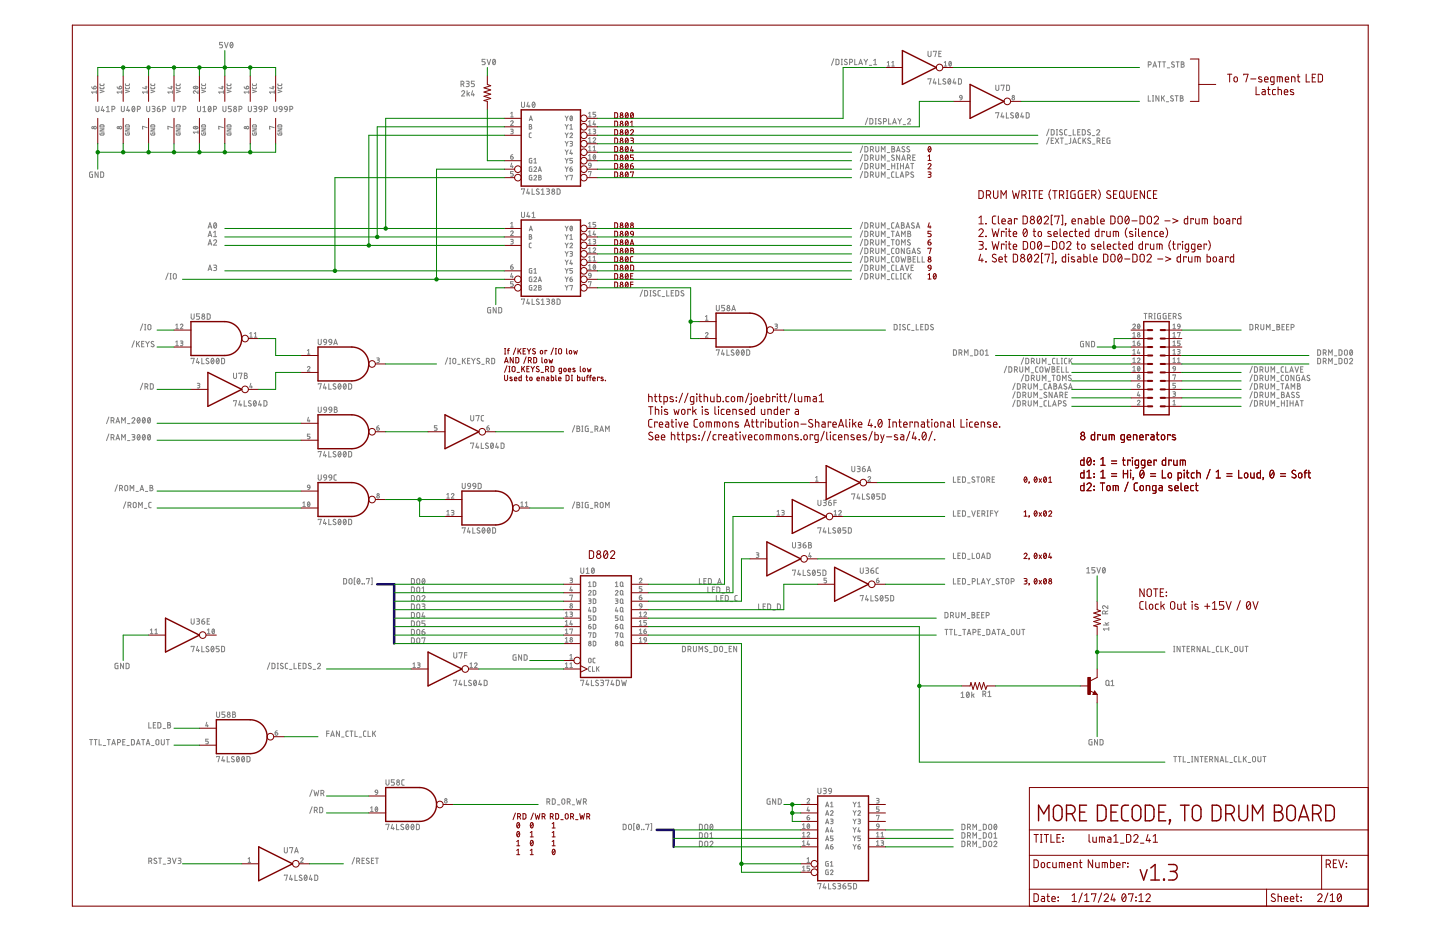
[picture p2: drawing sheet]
<svg xmlns="http://www.w3.org/2000/svg" width="432mm" height="279mm" viewBox="0 0 432 279" stroke-linecap="round" stroke-linejoin="round" font-family="sans-serif">
<g fill="none" stroke="#808080" stroke-width=".3">
<path d="M66.7 12.7h-.9v.7h.6a.46 .46 0 0 1 .3 .5 .46 .46 0 0 1-.3 .4h-.6M67.3 12.7l.6 1.6 .5-1.6M69.2 12.8l.1-.1a.81 .81 0 0 1 .6 .8 .81 .81 0 0 1-.6 .8l-.3-.8zM69.8 13.1l-.7 .8M145.5 17.8h-.9v.7h.5a.45 .45 0 0 1 .4 .4 .45 .45 0 0 1-.4 .5h-.5M146 17.8l.6 1.6 .5-1.6M147.9 17.9l.1-.1a.81 .81 0 0 1 .6 .8 .81 .81 0 0 1-.6 .8l-.3-.8zM148.5 18.1l-.7 .9M250 17.6l-.7 2M250.7 17.8h.6l.2 .3 .1 .8-.3 .5h-.6zM252.3 19.4h.3M252.3 17.8h.3"/>
<path d="M252.4 17.8v1.6M254 17.9a.41 .41 0 0 0-.6-.1 .41 .41 0 0 0 0 .7l.5 .2a.45 .45 0 0 1-.1 .7 .45 .45 0 0 1-.6-.2M254.8 18.7h.4a.44 .44 0 0 0 .5-.5 .44 .44 0 0 0-.5-.4h-.4v1.6M256.3 17.8v1.6h.7M257.5 19.4l.6-1.6 .5 1.6M257.7 19h.8M259.1 17.8l.5 .7M259.6 18.5v.9M260.2 17.8l-.6 .7M260.7 19.6h.7M262 19.4h.9M262 18.1l.4-.3v1.6"/>
<path d="M266 18.7l.4-.3v1.4M266 19.8h.8M267.4 19.8h.8M267.4 18.7l.4-.3v1.4M278.3 15.4v1.1a.46 .46 0 0 0 .4 .5 .46 .46 0 0 0 .5-.5v-1.1M279.9 15.5v-.1h.9l-.4 1.6M281.5 16.1h.6M282.2 15.4h-.7v1.6h.7M283.1 19.8h.8M283.1 18.7l.4-.3v1.4M284.7 18.5l.1-.1a.71 .71 0 0 1 .5 .7 .71 .71 0 0 1-.5 .7l-.3-.7zM285.2 18.7l-.6 .8"/>
<path d="M344.3 19.4h.5a.44 .44 0 0 0 .4-.4 .44 .44 0 0 0-.4-.5h-.5v1.7M345.8 19.7h.9M347.3 18.5h.9M347.7 18.5v1.7M348.6 18.5h.9M349.1 18.5v1.7M352.1 18.7a.41 .41 0 0 0-.6-.1 .41 .41 0 0 0 0 .6l.5 .3a.44 .44 0 0 1-.1 .7 .44 .44 0 0 1-.6-.3M352.7 18.5h.9M353.1 18.5v1.7M354.2 18.5h.5a.36 .36 0 0 1 .3 .4 .36 .36 0 0 1-.3 .4 .44 .44 0 0 1 .4 .4 .44 .44 0 0 1-.4 .5h-.5zM354.2 19.3h.5M27.5 26l.2 .5 .4 .1"/>
<path d="M28.2 26a.39 .39 0 0 1 .7 .1 .39 .39 0 0 1-.4 .5h-.4zM28.8 31.9v1.1a.44 .44 0 0 0 .4 .5 .44 .44 0 0 0 .5-.5v-1.1M28.9 27.6h-1.4l.3 .4M28.9 27.2v.8M30 39.9l.1 .6 1.1-.2v-.4h-.7v.1M30 26.1l.3 .5h.7l.2-.5M30 25.1l.3 .6 .7-.1 .2-.5M30 38.6h1.2l-1.2 .7h1.2M30 27l1.2 .4-1.2 .4M30.1 37.5l.9-.1 .2 .7h-1.2zM30.7 31.9l-.3 1.2h.9M31 32.8v.7"/>
<path d="M31.9 32.2l.5-.3v1.6M31.9 33.5h.9M33.6 32.8h.4a.44 .44 0 0 0 .5-.5 .44 .44 0 0 0-.5-.4h-.4v1.6M35.1 26l.1 .4 .5 .2M35.8 26a.39 .39 0 0 1 .7 .1 .39 .39 0 0 1-.4 .5h-.4zM36.4 31.9v1.1a.44 .44 0 0 0 .4 .5 .44 .44 0 0 0 .5-.5v-1.1M36.5 27.6h-1.4l.3 .4M36.5 27.2v.8M37.6 39.9l.1 .6 1.1-.2v-.4h-.7v.1M37.6 26.1l.3 .5h.7l.2-.5M37.6 25.1l.3 .6 .7-.1 .2-.5M37.6 38.6h1.2l-1.2 .7h1.2"/>
<path d="M37.6 27l1.2 .4-1.2 .4M37.7 37.5l.9-.1 .2 .7h-1.2zM38.4 31.9l-.4 1.2h.9M38.6 32.8v.7M39.8 32l.1-.1a.82 .82 0 0 1 .5 .8 .82 .82 0 0 1-.5 .8l-.3-.5zM40.4 32.2l-.8 .9M41.2 32.8h.4a.44 .44 0 0 0 .5-.5 .44 .44 0 0 0-.5-.4h-.4v1.6M43.5 26.1h.6M43.8 25.8v.8l-1.1-.3M44 31.9v1.1a.46 .46 0 0 0 .4 .5 .46 .46 0 0 0 .5-.5v-1.1M44.1 38.3l-1.4-.4 .2 .8M44.1 27.6h-1.4l.4 .4"/>
<path d="M44.1 27.2v.8M45.2 39.9l.2 .6 1-.2v-.4h-.6v.1M45.2 26.1l.3 .5h.7l.2-.5M45.2 25.1l.3 .6 .7-.1 .2-.5M45.2 38.6h1.2l-1.2 .7h1.2M45.2 27l1.2 .4-1.2 .4M45.3 37.5l.9-.1 .2 .7h-1.2zM45.6 31.9h.5a.36 .36 0 0 1 .4 .3 .36 .36 0 0 1-.4 .4h-.3M46.1 32.6a.44 .44 0 0 1 .4 .4 .44 .44 0 0 1-.4 .5h-.5M47.2 32.6h.5a.45 .45 0 0 1 .4 .5 .45 .45 0 0 1-.5 .4 .45 .45 0 0 1-.4-.5zM47.9 31.9l-.4 .1-.3 .6M48.8 32.8h.5a.44 .44 0 0 0 .4-.5 .44 .44 0 0 0-.4-.4h-.5v1.6"/>
<path d="M51.1 26.1h.7M51.4 25.8v.8l-1-.3M51.6 31.9v1.1a.46 .46 0 0 0 .5 .5 .46 .46 0 0 0 .4-.5v-1.1M51.8 38.3l-1.4-.4 .1 .8M51.8 27.6h-1.4l.3 .4M51.8 27.2v.8M52.9 39.9l.1 .6 1-.1v-.5h-.6v.1M52.9 26.1l.2 .5h.8l.1-.5M52.9 25.1l.2 .6 .8-.1 .1-.5M52.9 38.6h1.1l-1.1 .7h1.1M52.9 27l1.1 .4-1.1 .4M53 37.5l.8-.1 .2 .7h-1.1z"/>
<path d="M53.2 32v-.1h.9l-.4 1.6M54.9 32.8h.4a.44 .44 0 0 0 .5-.5 .44 .44 0 0 0-.5-.4h-.4v1.6M58.1 38.1a.79 .79 0 0 1 1.3 .3 .69 .69 0 0 1-.8 .3 .69 .69 0 0 1-.5-.6zM58.1 26a.79 .79 0 0 1 1.3 .4 .69 .69 0 0 1-.8 .3 .69 .69 0 0 1-.5-.7zM58.3 38l.8 .6M58.3 25.9l.8 .6M59.2 31.9v1.1a.46 .46 0 0 0 .5 .5 .46 .46 0 0 0 .4-.5v-1.1M59.4 27.2v.8l-.8-.7a.39 .39 0 0 0-.6 .2 .39 .39 0 0 0 .3 .5M59.4 39.6h-1.4l.3 .4M59.4 39.2v.8M60.5 39.9l.1 .6 1-.1v-.5h-.6v.1M60.5 26.1l.2 .5h.8l.1-.5"/>
<path d="M60.5 25.1l.2 .6 .8-.1 .1-.5M60.5 38.6h1.1l-1.1 .7h1.1M60.5 27l1.1 .4-1.1 .4M60.6 37.5l.8-.1 .2 .7h-1.1zM60.9 33.5h.8M60.9 32.2l.4-.3v1.6M62.6 32l.1-.1a.82 .82 0 0 1 .6 .8 .82 .82 0 0 1-.6 .8l-.3-.5zM63.2 32.2l-.7 .9M64.1 32.8h.4a.44 .44 0 0 0 .4-.5 .44 .44 0 0 0-.4-.4h-.4v1.6M66.4 26.1h.6M66.7 25.8v.8l-1.1-.3M66.8 31.9v1.1a.46 .46 0 0 0 .5 .5 .46 .46 0 0 0 .5-.5v-1.1"/>
<path d="M67 38.3l-1.4-.4 .1 .8M67 27.6h-1.4l.3 .4M67 27.2v.8M68.1 39.9l.1 .6 1-.1 .1-.5h-.7v.1M68.1 26.1l.2 .5h.8l.2-.5M68.1 25.1l.2 .6 .8-.1 .2-.5M68.1 38.6h1.2l-1.2 .7h1.2M68.1 27l1.2 .4-1.2 .4M68.2 37.5l.9-.1 .2 .7h-1.2zM69.4 31.9h-.9v.7h.5a.45 .45 0 0 1 .4 .4 .45 .45 0 0 1-.4 .5h-.5M71.7 32.8h.4a.44 .44 0 0 0 .5-.5 .44 .44 0 0 0-.5-.4h-.4v1.6M73.2 26l.3 .5 .3 .1"/>
<path d="M73.9 26a.4 .4 0 0 1 .6 0 .4 .4 0 0 1-.3 .6h-.4zM74.5 31.9v1.1a.46 .46 0 0 0 .4 .5 .46 .46 0 0 0 .5-.5v-1.1M74.6 27.6h-1.4l.3 .4M74.6 27.2v.8M75.7 39.9l.1 .6 1-.1 .1-.5h-.7v.1M75.7 26.1l.3 .5h.7l.2-.5M75.7 25.1l.3 .6 .7-.1 .2-.5M75.7 38.6h1.2l-1.2 .7h1.2M75.7 27l1.2 .4-1.2 .4M75.8 37.5l.9-.1 .2 .7h-1.2zM76.1 31.9h.5a.36 .36 0 0 1 .4 .3 .36 .36 0 0 1-.4 .4h-.3M76.5 32.6a.44 .44 0 0 1 .5 .4 .44 .44 0 0 1-.5 .5h-.4"/>
<path d="M77.8 32h.6l.1 .8-.8-.1zM78.5 32.8l-.1 .4-.6 .3M79.3 32.8h.4a.44 .44 0 0 0 .5-.5 .44 .44 0 0 0-.5-.4h-.4v1.6M81.6 26.1h.6M81.9 25.8v.8l-1.1-.3M82.1 31.9v1.1a.46 .46 0 0 0 .4 .5 .46 .46 0 0 0 .5-.5v-1.1M82.2 38.3l-1.4-.4 .2 .8M82.2 27.6h-1.4l.4 .4M82.2 27.2v.8M83.3 39.9l.2 .6 .9-.1 .1-.5h-.6v.1M83.3 26.1l.3 .5h.7l.2-.5M83.3 25.1l.3 .6 .7-.1 .2-.5"/>
<path d="M83.3 38.6h1.2l-1.2 .7h1.2M83.3 27l1.2 .4-1.2 .4M83.4 37.5l.9-.1 .2 .7h-1.2zM83.8 32h.7l.1 .8-.8-.1zM84.6 32.8l-.1 .4-.6 .3M85.4 32h.6l.2 .8-.8-.1zM86.2 32.8l-.2 .4-.6 .3M86.9 32.8h.5a.44 .44 0 0 0 .4-.5 .44 .44 0 0 0-.4-.4h-.5v1.6M138.2 25.3h.5a.46 .46 0 0 0 .4-.5 .46 .46 0 0 0-.4-.5h-.5v1.7M138.4 27.5a.44 .44 0 0 1 .7-.3 .44 .44 0 0 1 .1 .7l-.8 .9h.9M138.8 25.3l.3 .7M139.8 24.3h.5a.37 .37 0 0 1 .4 .4 .37 .37 0 0 1-.4 .4h-.3"/>
<path d="M140.1 27.2v1.6M140.3 25.1a.44 .44 0 0 1 .4 .4 .44 .44 0 0 1-.4 .5h-.5M140.4 28l.4 .8M140.8 27.7l-.7 .6M141.7 27.2l-.3 1.2h.9M142 28.1v.7M142.3 24.3h-.9v.8h.5a.45 .45 0 0 1 .4 .4 .45 .45 0 0 1-.4 .5h-.5M153.1 36.5a.38 .38 0 0 1 .6-.3 .38 .38 0 0 1 .1 .6l-.7 .8h.8M153.1 38.7l.6 .1 .2 .2-.2 .3h-.4M153.1 34l.4-.3v1.4M153.1 35.1h.8M153.5 39.3a.39 .39 0 0 1 .4 .4 .39 .39 0 0 1-.4 .4h-.4"/>
<path d="M156.4 30.6v1.2a.46 .46 0 0 0 .4 .4 .46 .46 0 0 0 .5-.4v-1.2M158.3 30.6l-.3 1.3h.9M158.6 31.5v.7M158.7 37.3l.6 .1 .1 .3-.3 .2a.39 .39 0 0 1 .4 .4 .39 .39 0 0 1-.4 .4h-.4zM158.7 36.2l.5-1.4 .4 1.4M158.7 37.9h.4M158.8 35.8h.7M159.3 39.9h-.4l-.2 .3v.9l.6 .2M159.8 30.7l.1-.1a.81 .81 0 0 1 .6 .8 .81 .81 0 0 1-.6 .8l-.3-.8zM160.4 31l-.8 .9M169.5 39.9l.4 .6M169.5 37.3l.4 .7"/>
<path d="M169.5 34.8l.4 .6M169.9 35.4v.8M169.9 38v.7M170.4 39.9l-.5 .6M170.4 37.3l-.5 .7M170.4 34.8l-.5 .6M170.9 37.6l.4-.3v1.4M170.9 38.7h.8M171.1 34.9l.1-.1a.71 .71 0 0 1 .5 .7 .71 .71 0 0 1-.5 .7l-.3-.7zM171.6 35.1l-.6 .8M176.5 34l.4-.3v1.4M176.5 36.5l.4-.3v1.4"/>
<path d="M176.5 39.1l.4-.4v1.4M176.5 35.1h.7M176.5 37.6h.7M177.8 38.7l.7 .1 .1 .2-.1 .3h-.5M178.2 36.2l-.4 1.1h.8M178.2 39.3a.39 .39 0 0 1 .4 .4 .39 .39 0 0 1-.4 .4h-.4M178.4 37v.6M178.6 33.7h-.8v.6h.5a.4 .4 0 0 1 .3 .4 .4 .4 0 0 1-.3 .4h-.5M260.2 35.4l-.7 2M260.8 35.6h.7l.2 .2v.9l-.2 .4-.7 .1zM262.4 35.6h.4M262.4 37.2h.4"/>
<path d="M262.6 35.6v1.6M264.2 35.7a.41 .41 0 0 0-.7-.1 .41 .41 0 0 0 .1 .6l.5 .3a.41 .41 0 0 1 0 .6 .41 .41 0 0 1-.6 0l-.2-.1M264.9 36.4h.5a.44 .44 0 0 0 .4-.4 .44 .44 0 0 0-.4-.4h-.5v1.6M266.5 35.6v1.6h.7M267.7 37.2l.5-1.6 .6 1.6M267.8 36.8h.8M269.2 35.6l.6 .7M269.8 36.3v.9M270.3 35.6l-.5 .7M270.8 37.4h.7M272.1 35.9a.45 .45 0 0 1 .7-.3 .45 .45 0 0 1 .1 .7l-.8 .9h.9M278.3 23.8v-.2h.9l-.5 1.6"/>
<path d="M280.2 23.6l-.4 1.3h1M280.5 24.5v.7M281.5 23.6v1.6h.7M283.5 23.7a.41 .41 0 0 0-.6 0 .41 .41 0 0 0 0 .6l.5 .3a.45 .45 0 0 1 0 .7 .45 .45 0 0 1-.7-.3M284.4 23.7l.1-.1a.82 .82 0 0 1 .6 .8 .82 .82 0 0 1-.6 .8l-.3-.5zM285 24l-.7 .9M286.2 23.6l-.4 1.3h.9M286.4 24.5v.7M287.4 23.6h.6l.3 .3v.9l-.3 .4h-.6zM287.7 29l.2 .3 .6 .1M287.7 29a.39 .39 0 0 1 .4-.4 .39 .39 0 0 1 .4 .4v.4M287.7 29h.1"/>
<path d="M288.5 29.4l-.3 .5-.3 .1M298.6 25.5v1.2a.46 .46 0 0 0 .5 .4 .46 .46 0 0 0 .4-.4v-1.2M298.6 34v-.2h.9l-.5 1.6M300.2 25.7v-.2h.9l-.4 1.6M300.5 33.8l-.3 1.2h.9M300.8 34.7v.7M301.8 33.8v1.6h.7M301.8 25.5h.7l.2 .3v1.1l-.2 .2h-.7zM303.8 33.9l-.5-.1-.2 .3 .6 .6a.38 .38 0 0 1 .2 .5 .38 .38 0 0 1-.5 .2l-.4-.2M304.7 33.9l.2-.1a.82 .82 0 0 1 .5 .8 .82 .82 0 0 1-.5 .8l-.3-.5zM305.4 34.1l-.8 .9M306.5 33.8l-.4 1.2h.9"/>
<path d="M306.7 34.7v.7M307.7 33.8h.6l.3 .3v1l-.3 .3h-.6zM314.6 38.7l-.8 2M315.2 38.9h.6l.3 .2v1.1l-.3 .2-.6 .1zM316.8 38.9h.3M316.9 38.9v1.6M318.5 39a.41 .41 0 0 0-.6-.1 .41 .41 0 0 0 0 .6l.5 .3a.44 .44 0 0 1 0 .7 .44 .44 0 0 1-.7-.2M319.9 38.9h-.5l-.2 .3v1.1l.7 .2M321.8 38.9v1.6h.7M323.2 39.6h.5M323.9 38.9h-.7v1.6h.7M324.5 38.9h.7l.2 .2v.9l-.2 .4-.7 .1z"/>
<path d="M326.9 39a.41 .41 0 0 0-.6-.1 .41 .41 0 0 0-.1 .6l.6 .3a.38 .38 0 0 1 .1 .5 .38 .38 0 0 1-.5 .1l-.3-.1M328.8 39.2a.45 .45 0 0 1 .7-.3 .45 .45 0 0 1 .1 .7l-.8 .9h1M344.3 28.7v1.6h.7M345.6 30.3h.3M345.6 28.7h.3M345.7 20.2l.6-1.7 .5 1.7M345.8 28.7v1.6M347.5 28.7v1.6l-.9-1.6v1.6M348.3 28.7v1.6M348.7 29.3l.5 1M349.2 28.7l-.9 1M349.7 30.5h.7"/>
<path d="M350 20.3h.7M351.8 28.8a.41 .41 0 0 0-.6 0 .41 .41 0 0 0 0 .6l.5 .2a.44 .44 0 0 1-.1 .7 .44 .44 0 0 1-.6-.2M352.4 28.7h.9M352.8 28.7v1.6M353.9 28.7h.5a.36 .36 0 0 1 .3 .4 .36 .36 0 0 1-.3 .3 .44 .44 0 0 1 .4 .5 .44 .44 0 0 1-.4 .4h-.5zM353.9 29.4h.5M27.7 51.5l-.8 .3v1l.2 .3 .6 .1v-.9h-.2M29.4 51.5v1.7l-.9-1.7v1.7M30.2 51.5l.6 .1 .3 .2v.9l-.3 .4-.6 .1zM153.1 47h.5a.39 .39 0 0 1 .3 .4 .39 .39 0 0 1-.4 .3 .39 .39 0 0 1-.4-.3zM153.4 48.9l-.3 1.1h.8M153.7 49.7v.6"/>
<path d="M153.8 46.4l-.4 .1-.3 .5M153.9 51.4h-.8v.6h.5a.4 .4 0 0 1 .3 .4 .4 .4 0 0 1-.3 .4h-.5M156.4 56.8v-.2h.9l-.5 1.7M158.3 56.6l-.4 1.3h.9M158.6 57.5v.8M159.5 50l-.8 .2 .2 1.2h.6v-.8h-.3M159.5 52.6l-.8 .1 .2 1.2 .6 .1v-.8h-.3M159.5 47.5l-.8 .2 .2 1.2h.6v-.8h-.3M159.6 56.6v1.7h.7M160.1 50.3a.39 .39 0 0 1 .6-.3 .39 .39 0 0 1 .1 .6l-.7 .8h.8M160.1 52.9a.39 .39 0 0 1 .6-.3 .39 .39 0 0 1 .1 .6l-.7 .8h.8M160.1 47.8l.4-.3v1.4"/>
<path d="M160.1 48.9h.8M161.4 51.4l.5-1.4 .4 1.4M161.5 51.1h.7M161.5 52.6l.7 .1v.2l-.3 .3a.39 .39 0 0 1 .4 .4 .39 .39 0 0 1-.4 .4h-.4zM161.5 53.2h.4M161.6 56.8l-.4-.2-.4 .4 .7 .6a.38 .38 0 0 1 .1 .5 .38 .38 0 0 1-.5 .1l-.3-.2M162.3 57l.5-.4v1.7M162.3 58.3h.9M163.9 56.6h.5a.36 .36 0 0 1 .4 .4 .36 .36 0 0 1-.4 .3h-.3M164.3 57.3a.46 .46 0 0 1 .5 .5 .46 .46 0 0 1-.5 .5h-.4M167 56.6l.7 .1 .2 .2 .1 .9-.3 .4-.7 .1zM169.5 52.6l.4 .6"/>
<path d="M169.5 50l.4 .7M169.5 47.5l.4 .6M169.5 44.9l.4 .7M169.5 42.4l.4 .7M169.9 40.5v.8M169.9 43.1v.7M169.9 45.6v.7M169.9 48.1v.8M169.9 50.7v.7M169.9 53.2v.8M170.4 52.6l-.5 .6M170.4 50l-.5 .7"/>
<path d="M170.4 47.5l-.5 .6M170.4 44.9l-.5 .7M170.4 42.4l-.5 .7M170.9 50.6l.6 .1 .2 .2M170.9 50.6v.4a.39 .39 0 0 0 .4 .4 .39 .39 0 0 0 .4-.4M170.9 42.4h.6l.2 .2-.2 .4h-.5M170.9 40.2a.38 .38 0 0 1 .5-.3 .38 .38 0 0 1 .2 .6l-.7 .8h.8M170.9 52.7l.8-.1-.4 1.4M171.2 44.9l-.3 1.1h.8M171.3 43a.39 .39 0 0 1 .4 .4 .39 .39 0 0 1-.4 .4h-.4M171.4 45.7v.6M171.5 50l-.3 .1-.3 .5"/>
<path d="M171.7 47.5h-.8v.6h.5a.4 .4 0 0 1 .3 .4 .4 .4 0 0 1-.3 .4h-.5M171.7 50.9v.1M176.5 51.6l.7-.2-.3 1.4M176.5 41.6l.4-.3v1.4M176.5 44.1l.4-.3v1.4M176.5 46.7l.4-.3v1.4M176.5 40.1h.7M176.5 47.8h.7M176.5 45.2h.7M176.5 42.7h.7M176.6 49h.5l.1 .7-.6-.1zM177.2 49.7l-.1 .3-.5 .3"/>
<path d="M177.8 41.6a.38 .38 0 0 1 .6-.3 .38 .38 0 0 1 .1 .6l-.7 .8h.8M177.8 44.1l.4-.3v1.4M177.8 45.2h.8M178 46.4h.1a.71 .71 0 0 1 .5 .7 .71 .71 0 0 1-.5 .6l-.3-.6zM178.5 46.7l-.6 .7M258.7 51.4l-.7 2M258.7 48.8l-.7 2M258.7 46.3l-.7 2M258.7 43.8l-.7 1.9M259.3 51.5l.6 .1 .3 .2v.9l-.3 .4-.6 .1zM259.3 49h.6l.3 .3v.9l-.3 .4h-.6zM259.3 46.5h.6l.3 .3v.8l-.3 .5h-.6z"/>
<path d="M259.3 43.9l.6 .1 .3 .2v.9l-.3 .4-.6 .1zM261 52.5h.5a.46 .46 0 0 0 .4-.5 .46 .46 0 0 0-.4-.5h-.5v1.7M261 49.9h.5a.46 .46 0 0 0 .4-.4 .46 .46 0 0 0-.4-.5h-.5v1.6M261 47.4h.5a.46 .46 0 0 0 .4-.5 .46 .46 0 0 0-.4-.4h-.5v1.6M261 44.8h.5a.46 .46 0 0 0 .4-.4 .46 .46 0 0 0-.4-.5h-.5v1.7M261.6 52.5l.3 .7M261.6 49.9l.3 .7M261.6 47.4l.3 .7M261.6 44.8l.3 .8M262.6 51.5v1.2a.46 .46 0 0 0 .5 .5 .46 .46 0 0 0 .4-.5v-1.2M262.6 49v1.2a.46 .46 0 0 0 .5 .4 .46 .46 0 0 0 .4-.4v-1.2M262.6 46.5v1.1a.46 .46 0 0 0 .5 .5 .46 .46 0 0 0 .4-.5v-1.1"/>
<path d="M262.6 43.9v1.2a.46 .46 0 0 0 .5 .5 .46 .46 0 0 0 .4-.5v-1.2M264.3 45.6v-1.7l.5 .9 .6-.9v1.7M264.3 48.1v-1.6l.5 .9 .6-.9v1.6M264.3 50.6v-1.6l.5 .9 .6-.9v1.6M264.3 53.2v-1.7l.5 1 .6-1v1.7M266 53.4h.8M266 50.8h.8M266 48.3h.8M266 45.7h.8M267.4 49v1.6M267.4 49.7h.9M267.4 43.9h.5a.37 .37 0 0 1 .3 .4 .37 .37 0 0 1-.3 .4 .44 .44 0 0 1 .4 .4 .44 .44 0 0 1-.4 .5h-.5z"/>
<path d="M267.4 44.7h.5M268.1 51.5l-.5 .1-.2 .3v1.1l.7 .2M268.1 46.6a.41 .41 0 0 0-.6-.1 .41 .41 0 0 0-.1 .6l.6 .3a.44 .44 0 0 1 0 .7 .44 .44 0 0 1-.7-.2M268.3 49v1.6M268.7 51.5v1.7h.7M268.8 45.6l.6-1.7 .5 1.7M269 45.1h.8M269 50.6h.3M269 49h.3M269.2 49v1.6M269.8 46.5v1.6l-.9-1.6v1.6M269.9 53.2l.6-1.7 .5 1.7"/>
<path d="M270 49.7h.9M270 49v1.6M270.1 52.8h.8M270.4 48.1l.5-1.6 .6 1.6M270.5 47.7h.8M270.9 49v1.6M271.3 44.1l-.5-.2-.3 .4 .6 .6a.38 .38 0 0 1 .2 .5 .38 .38 0 0 1-.5 .1l-.4-.2M271.5 50.6l.6-1.6 .5 1.6M271.7 52.5h.4a.46 .46 0 0 0 .4-.5 .46 .46 0 0 0-.4-.5h-.4v1.7M271.7 50.2h.8M272.1 47.4h.5a.46 .46 0 0 0 .4-.5 .46 .46 0 0 0-.4-.4h-.5v1.6M272.6 47.4l.4 .7"/>
<path d="M272.7 44.1a.42 .42 0 0 0-.6-.2 .42 .42 0 0 0-.1 .6l.6 .4a.38 .38 0 0 1 .1 .5 .38 .38 0 0 1-.5 .1l-.3-.2M273.1 49h.9M273.5 49v1.6M273.7 47.2h.6M273.9 51.7a.41 .41 0 0 0-.6-.1 .41 .41 0 0 0-.1 .6l.6 .3a.44 .44 0 0 1 0 .7 .44 .44 0 0 1-.7-.2M274.4 46.5h-.7v1.6h.7M314.6 41.2l-.8 2M315.2 42.1h.5M315.9 41.4h-.7v1.6h.7M316.4 41.4l1.1 1.6M316.8 40.5h.3M317.5 41.4l-1.1 1.6"/>
<path d="M318 41.4h.9M318.4 41.4v1.6M319.4 43.2h.7M320.5 40.7h.7M321.1 41.4l-.1 1.4-.5 .2M321.7 43l.5-1.6 .6 1.6M321.8 42.6h.8M324.1 41.4l-.7 .1-.1 .3 .1 1 .7 .2M324.7 41.4v1.6M325.1 42l.5 1M325.6 41.4l-.9 1M327 41.5a.41 .41 0 0 0-.6-.1 .41 .41 0 0 0-.1 .6l.6 .3a.41 .41 0 0 1 0 .7 .41 .41 0 0 1-.6-.1l-.2-.1"/>
<path d="M327.5 40.7h.8M327.6 43.2h.7M329 42.3h.4a.46 .46 0 0 0 .5-.5 .46 .46 0 0 0-.5-.4h-.4v1.6M329.5 42.3l.4 .7M330.6 42.1h.5M331.3 41.4h-.7v1.6h.7M332.8 41.4l-.8 .2-.1 1.1 .2 .3h.7v-.9h-.2M62.4 68.4l.5-1.6 .6 1.6M62.4 71l.5-1.7 .6 1.7M62.4 73.5l.5-1.6 .6 1.6M62.5 68h.9M62.5 70.5h.9"/>
<path d="M62.5 73.1h.9M64.1 72.2a.45 .45 0 0 1 .6-.3 .45 .45 0 0 1 .1 .7l-.7 .9h.9M64.1 79.5h.5a.36 .36 0 0 1 .4 .3 .36 .36 0 0 1-.4 .4h-.4M64.1 71h.9M64.1 69.7l.4-.4v1.7M64.3 66.9l.1-.1a.81 .81 0 0 1 .6 .8 .81 .81 0 0 1-.6 .8l-.3-.8zM64.9 67.1l-.7 1M153.1 69.5a.38 .38 0 0 1 .6-.3 .38 .38 0 0 1 .1 .6l-.7 .8h.8M153.1 71.8h.6l.2 .2-.2 .3-.4 .1M153.1 80h.5a.39 .39 0 0 1 .3 .4 .39 .39 0 0 1-.4 .4 .39 .39 0 0 1-.4-.4zM153.1 67l.4-.3v1.4M153.1 68.1h.8"/>
<path d="M153.5 72.4a.39 .39 0 0 1 .4 .4 .39 .39 0 0 1-.4 .4h-.4M153.8 79.4l-.4 .1-.3 .5M156.4 63.6v1.2a.46 .46 0 0 0 .4 .4 .46 .46 0 0 0 .5-.4v-1.2M158.3 63.6l-.3 1.3h.9M158.6 64.5v.7M158.7 70.3l.6 .1 .1 .3-.3 .3a.39 .39 0 0 1 .4 .3 .39 .39 0 0 1-.4 .4h-.4zM158.7 69.2l.5-1.4 .4 1.4M158.7 71h.4M158.8 68.8h.7M159.3 72.9h-.4l-.2 .3v.9l.6 .2M159.6 64l.4-.4v1.6M159.6 65.2h.9"/>
<path d="M169.5 78l.4 .6M169.5 75.4l.4 .7M169.5 72.9l.4 .6M169.5 70.3l.4 .7M169.5 67.8l.4 .7M169.9 68.5v.7M169.9 71v.7M169.9 73.5v.8M169.9 76.1v.7M169.9 78.6v.8M170.4 78l-.5 .6M170.4 75.4l-.5 .7"/>
<path d="M170.4 72.9l-.5 .6M170.4 70.3l-.5 .7M170.4 67.8l-.5 .7M170.9 75.4h.6l.2 .2-.2 .4h-.5M170.9 73.2a.38 .38 0 0 1 .5-.3 .38 .38 0 0 1 .2 .6l-.7 .8h.8M170.9 71.7h.8M170.9 70.6l.4-.3v1.4M171.1 67.9l.1-.1a.71 .71 0 0 1 .5 .7 .71 .71 0 0 1-.5 .7l-.3-.7zM171.2 78l-.3 1h.8M171.3 76a.39 .39 0 0 1 .4 .4 .39 .39 0 0 1-.4 .4h-.4M171.4 78.7v.7M171.6 68.1l-.6 .8"/>
<path d="M176.5 68.1h.7M176.5 70.6h.7M176.5 73.2h.7M176.5 79.7l.4-.3v1.4M176.5 67l.4-.3v1.4M176.5 69.5l.4-.3v1.4M176.5 72.1l.4-.3v1.4M176.5 74.6l.4-.3v1.4M176.5 77.1l.4-.3v1.4M176.5 78.2h.7M176.5 75.7h.7M177.8 74.6a.38 .38 0 0 1 .6-.3 .38 .38 0 0 1 .1 .6l-.7 .8h.8"/>
<path d="M177.8 71.8h.7l.1 .2-.1 .3-.5 .1M177.8 78.2h.8M177.8 77.1l.4-.3v1.4M178 79.5l.1-.1a.71 .71 0 0 1 .5 .7 .71 .71 0 0 1-.5 .7l-.3-.7zM178.2 69.2l-.4 1.1h.8M178.2 72.4a.39 .39 0 0 1 .4 .4 .39 .39 0 0 1-.4 .4h-.4M178.4 70v.6M178.5 79.7l-.6 .8M178.6 66.7h-.8v.6h.5a.4 .4 0 0 1 .3 .4 .4 .4 0 0 1-.3 .4h-.5M258.7 79.3l-.7 2M258.7 76.8l-.7 2M258.7 74.2l-.7 2"/>
<path d="M258.7 71.7l-.7 2M258.7 69.2l-.7 1.9M258.7 66.6l-.7 2M259.3 79.5l.9 .3v.9l-.3 .4h-.6zM259.3 76.9l.9 .3v.9l-.3 .4-.6 .1zM259.3 74.4l.9 .3v.9l-.3 .4h-.6zM259.3 71.9l.9 .2v.9l-.3 .4-.6 .1zM259.3 69.3l.9 .3v.9l-.3 .4-.6 .1zM259.3 66.8l.9 .3v.9l-.3 .4h-.6zM261 77.9h.5a.46 .46 0 0 0 .4-.5 .46 .46 0 0 0-.4-.5h-.5v1.7M261 75.3h.5a.46 .46 0 0 0 .4-.4 .46 .46 0 0 0-.4-.5h-.5v1.6M261 72.8h.5a.46 .46 0 0 0 .4-.5 .46 .46 0 0 0-.4-.4h-.5v1.6"/>
<path d="M261 70.2h.5a.46 .46 0 0 0 .4-.4 .46 .46 0 0 0-.4-.5h-.5v1.7M261 67.7h.5a.46 .46 0 0 0 .4-.5 .46 .46 0 0 0-.4-.4h-.5v1.6M261.6 77.9l.3 .7M261.6 75.3l.3 .7M261.6 72.8l.3 .7M261.6 70.2l.3 .8M261.6 67.7l.3 .7M262.6 79.5v1.2a.46 .46 0 0 0 .5 .4 .46 .46 0 0 0 .4-.4v-1.2M262.6 76.9v1.2a.46 .46 0 0 0 .5 .5 .46 .46 0 0 0 .4-.5v-1.2M262.6 74.4v1.2a.46 .46 0 0 0 .5 .4 .46 .46 0 0 0 .4-.4v-1.2M262.6 71.9v1.1a.46 .46 0 0 0 .5 .5 .46 .46 0 0 0 .4-.5v-1.1M262.6 69.3v1.2a.46 .46 0 0 0 .5 .5 .46 .46 0 0 0 .4-.5v-1.2"/>
<path d="M262.6 66.8v1.2a.46 .46 0 0 0 .5 .4 .46 .46 0 0 0 .4-.4v-1.2M264.3 68.4v-1.6l.5 .9 .6-.9v1.6M264.3 71v-1.7l.5 .9 .6-.9v1.7M264.3 73.5v-1.6l.5 .9 .6-.9v1.6M264.3 76v-1.6l.5 .9 .6-.9v1.6M264.3 78.6v-1.7l.5 1 .6-1v1.7M266 78.8h.8M266 76.2h.8M266 73.7h.8M266 71.1h.8M266 68.6h.8M267.3 71.9h.9"/>
<path d="M267.3 69.3h.9M267.7 69.3v1.7M267.7 71.9v1.6M268.1 79.5h-.5l-.2 .3v1.1l.7 .2M268.1 76.9l-.5 .1-.2 .3v1l.7 .3M268.1 74.4h-.5l-.2 .4v1l.7 .2M268.1 66.8h-.5l-.2 .3v1.1l.7 .2M268.6 68.4l.5-1.6 .5 1.6M268.6 71l.6-1.7 .5 1.7M268.7 79.5v1.6h.7M268.7 68h.8M268.8 70.5h.8"/>
<path d="M268.8 77.1h.6l.2 1a.44 .44 0 0 1-.5 .5 .44 .44 0 0 1-.4-.5zM268.8 74.5h.6l.2 1.1a.44 .44 0 0 1-.5 .4 .44 .44 0 0 1-.4-.4zM268.8 72h.7l.1 1a.46 .46 0 0 1-.4 .5 .46 .46 0 0 1-.5-.5zM270.2 76.9l.3 1.7 .4-1.1 .4 1.1 .3-1.7M270.3 66.8h.4a.36 .36 0 0 1 .4 .3 .36 .36 0 0 1-.4 .4 .46 .46 0 0 1 .5 .5 .46 .46 0 0 1-.5 .4h-.4zM270.3 67.5h.4M270.3 71v-1.7l.6 .9 .5-.9v1.7M270.3 73.5v-1.6l.6 .9 .5-.9v1.6M271.2 74.4v1.6l-.9-1.6v1.6M271.5 79.5l.5 1.6 .6-1.6M271.7 68.4l.5-1.6 .6 1.6M271.8 68h.8"/>
<path d="M272.2 69.3h.5a.36 .36 0 0 1 .3 .4 .36 .36 0 0 1-.3 .3 .46 .46 0 0 1 .4 .5 .46 .46 0 0 1-.4 .5h-.5zM272.2 70h.5M272.3 76.9h.4a.36 .36 0 0 1 .4 .4 .36 .36 0 0 1-.4 .4 .46 .46 0 0 1 .5 .4 .46 .46 0 0 1-.5 .5h-.4zM272.3 77.7h.4M272.8 74.4l-.8 .2-.1 1.1 .3 .3h.6v-.9h-.2M272.9 72l-.4-.1-.4 .3 .7 .6a.38 .38 0 0 1 .1 .5 .38 .38 0 0 1-.5 .2l-.3-.2M273.5 76l.5-1.6 .6 1.6M273.6 75.6h.8M273.8 77.7h.6M273.9 79.5h-.7v1.6h.7M274.1 66.9l-.2-.1a.38 .38 0 0 0-.5 .1 .38 .38 0 0 0 .1 .6l.5 .2a.44 .44 0 0 1 0 .7 .44 .44 0 0 1-.7-.2M274.5 76.9h-.7v1.7h.7"/>
<path d="M274.7 68.4l.6-1.6 .5 1.6M274.8 68h.9M275.2 76.9v1.7h.7M275.9 74.5l-.4-.1-.4 .4 .7 .6a.38 .38 0 0 1 .1 .5 .38 .38 0 0 1-.5 .1l-.3-.2M276.5 76.9v1.7h.7M42.8 97.1l-.7 2M43.4 98.9h.3M43.4 97.3h.3M43.5 97.3v1.6M44.5 97.4h.6l.2 1a.46 .46 0 0 1-.5 .5 .46 .46 0 0 1-.5-.5zM50.4 81.9l-.7 1.9M51 83.7h.4"/>
<path d="M51 82h.4M51.2 82v1.7M52.1 82.1h.6l.2 1.1a.46 .46 0 0 1-.5 .5 .46 .46 0 0 1-.4-.5zM52.7 98.6h.8M52.7 97.5l.4-.3v1.4M54.1 97.5a.38 .38 0 0 1 .5-.3 .38 .38 0 0 1 .1 .6l-.6 .8h.7M57.3 94.1v1.2a.46 .46 0 0 0 .5 .4 .46 .46 0 0 0 .4-.4v-1.2M59.8 94.1h-.9v.7h.6a.46 .46 0 0 1 .3 .5 .46 .46 0 0 1-.3 .4h-.6M62.1 94.1l.9 .3v.9l-.3 .4h-.6zM62.4 81.1l.5-1.6 .6 1.6M62.5 80.7h.9M64.5 80.2a.46 .46 0 0 1 .5 .5 .46 .46 0 0 1-.5 .4h-.4"/>
<path d="M74.9 100l.4-.3v1.4M76.3 100l.3-.3v1.4M147.1 92.2h-.7l-.2 .2v1.1l.2 .3h.7v-.9h-.2M148.8 92.2v1.6l-.9-1.6v1.6M149.5 92.2h.7l.2 .3 .1 .9-.3 .4h-.7zM153.4 81.9l-.3 1.1h.8M153.7 82.7v.6M153.9 84.5h-.8v.6h.5a.4 .4 0 0 1 .3 .4 .4 .4 0 0 1-.3 .4h-.5M156.4 89.8v-.2h.9l-.5 1.7M158.3 89.6l-.4 1.3h.9M158.6 90.6v.7M159.5 83l-.8 .2v1l.3 .2h.5v-.7h-.3"/>
<path d="M159.5 85.6l-.8 .2v1l.3 .2h.5v-.8h-.3M159.5 80.5l-.8 .2v1l.3 .2h.5v-.8h-.3M159.6 89.6v1.7h.7M160.1 83.3a.39 .39 0 0 1 .6-.3 .39 .39 0 0 1 .1 .7l-.7 .7h.8M160.1 85.9a.39 .39 0 0 1 .6-.3 .39 .39 0 0 1 .1 .6l-.7 .8h.8M160.1 81.9h.8M160.1 80.8l.4-.3v1.4M161.4 84.4l.5-1.4 .4 1.4M161.5 84.1h.7M161.5 85.6l.7 .1v.2l-.3 .3a.39 .39 0 0 1 .4 .4 .39 .39 0 0 1-.4 .4h-.4zM161.5 86.2h.4M161.6 89.8l-.5-.1-.3 .3 .7 .6a.4 .4 0 0 1 .1 .6 .4 .4 0 0 1-.6 0l-.2-.2"/>
<path d="M162.3 91.3h.9M162.3 90l.5-.4v1.7M163.9 89.6h.5a.36 .36 0 0 1 .4 .4 .36 .36 0 0 1-.4 .4h-.3M164.3 90.4a.46 .46 0 0 1 .5 .4 .46 .46 0 0 1-.5 .5h-.4M167 89.6l.7 .1 .2 .2 .1 .9-.3 .4-.7 .1zM169.5 85.6l.4 .6M169.5 83l.4 .7M169.5 80.5l.4 .7M169.9 81.2v.7M169.9 83.7v.7M169.9 86.2v.8M170.4 85.6l-.5 .6"/>
<path d="M170.4 83l-.5 .7M170.4 80.5l-.5 .7M170.9 83.7h.5a.39 .39 0 0 1 .3 .4 .39 .39 0 0 1-.4 .3 .39 .39 0 0 1-.4-.4zM170.9 85.7l.8-.1-.4 1.4M171.5 83l-.3 .1-.3 .6M171.7 80.5h-.8v.6h.5a.4 .4 0 0 1 .3 .4 .4 .4 0 0 1-.3 .4h-.5M176.5 84.6l.7-.1-.3 1.4M176.5 80.8h.7M176.6 82h.5l.1 .7-.6-.1zM177.2 82.7l-.1 .4-.5 .2M192.7 86.9l-.8 2M193.3 87.1h.6l.3 .3v.9l-.3 .4h-.6z"/>
<path d="M194.9 87.1h.3M194.9 88.7h.3M195.1 87.1v1.6M196.6 87.2l-.2-.1a.38 .38 0 0 0-.5 .2 .38 .38 0 0 0 .1 .5l.5 .3a.41 .41 0 0 1 .1 .6 .41 .41 0 0 1-.6-.1l-.2-.1M198 87.1h-.5l-.2 .4v1l.7 .2M198.5 88.9h.8M199.9 87.1v1.6h.7M201.3 87.8h.5M202 87.1h-.7v1.6h.7M202.6 87.1l.9 .3v.9l-.3 .4h-.6zM205 87.2l-.2-.1a.38 .38 0 0 0-.5 .2 .38 .38 0 0 0 .1 .5l.5 .3a.44 .44 0 0 1-.1 .6 .44 .44 0 0 1-.6-.2M211.5 100a.38 .38 0 0 1 .6-.3 .38 .38 0 0 1 .1 .6l-.7 .8h.8"/>
<path d="M211.5 94.9l.4-.3v1.4M211.5 96h.8M214.8 91.5v1.2a.44 .44 0 0 0 .4 .5 .44 .44 0 0 0 .5-.5v-1.2M217.3 91.5h-.9v.8h.5a.46 .46 0 0 1 .4 .4 .46 .46 0 0 1-.4 .5h-.5M219.4 93.2l.6-1.7 .5 1.7M219.6 92.8h.8M232.3 97.2h.7l.1 .2-.1 .3-.5 .1M232.7 97.8a.39 .39 0 0 1 .4 .4 .39 .39 0 0 1-.4 .4h-.4M258.7 81.9l-.7 1.9M259.3 82l.9 .3v.9l-.3 .4-.6 .1zM261 82.9h.5a.46 .46 0 0 0 .4-.4 .46 .46 0 0 0-.4-.5h-.5v1.7M261 80.4h.5a.46 .46 0 0 0 .4-.5 .46 .46 0 0 0-.4-.4h-.5v1.6"/>
<path d="M261.6 82.9l.3 .8M261.6 80.4l.3 .7M262.6 82v1.2a.46 .46 0 0 0 .5 .5 .46 .46 0 0 0 .4-.5v-1.2M264.3 81.1v-1.6l.5 .9 .6-.9v1.6M264.3 83.7v-1.7l.5 .9 .6-.9v1.7M266 83.8h.8M266 81.3h.8M268.1 82h-.5l-.2 .4v1l.7 .3M268.1 97.3h.7l.2 .2v.9l-.2 .4-.7 .1zM268.7 82v1.7h.7M269.7 98.9h.4M269.7 97.3h.4"/>
<path d="M269.9 97.3v1.6M269.9 81.1l.6-1.6 .5 1.6M270 83.7h.3M270 82h.3M270.1 80.7h.8M270.2 82v1.7M271.4 97.4l-.1-.1a.38 .38 0 0 0-.6 .1 .38 .38 0 0 0 .1 .5l.5 .3a.4 .4 0 0 1 .1 .6 .4 .4 0 0 1-.6 0l-.2-.1M271.7 82h-.5l-.2 .4v1l.7 .3M272.3 82v1.7M272.7 82.7l.5 1M272.9 97.3h-.5l-.3 .3 .1 1.1 .7 .2M273.2 80.2h.5"/>
<path d="M273.2 82l-.9 1M273.4 99.1h.7M274.7 97.3v1.6h.8M276.1 98h.5M276.8 97.3h-.7v1.6h.7M277.5 97.3l.8 .2v1.1l-.2 .2-.6 .1zM279.8 97.4l-.2-.1a.38 .38 0 0 0-.5 .1 .38 .38 0 0 0 .1 .5l.5 .3a.44 .44 0 0 1 0 .7 .44 .44 0 0 1-.7-.2M339.7 97.5a.39 .39 0 0 1 .5-.3 .39 .39 0 0 1 .2 .6l-.7 .8h.8M339.7 100l.4-.3v1.4M341.2 97.2h.1a.69 .69 0 0 1 .5 .6 .69 .69 0 0 1-.5 .7l-.2-.6zM341.8 97.5l-.7 .7M343 94h.9"/>
<path d="M343.5 94v1.6M344.6 94.9h.4a.46 .46 0 0 0 .5-.5 .46 .46 0 0 0-.5-.4h-.4v1.6M345.1 94.9l.4 .7M346.1 94h.3M346.1 95.6h.3M346.3 94v1.6M348 94h-.7l-.2 .2v1l.2 .4h.7v-.9h-.3M349.7 94h-.7l-.2 .2v1l.2 .4h.7v-.9h-.3M350.4 94.7h.6M351.2 94h-.8v1.6h.8M351.7 98.6h.8M351.7 97.5l.4-.3v1.4"/>
<path d="M351.7 100l.4-.3v1.4M351.8 94.9h.5a.46 .46 0 0 0 .4-.5 .46 .46 0 0 0-.4-.4h-.5v1.6M352.3 94.9l.4 .7M353.1 99.8l.8-.1-.4 1.4M353.2 97.3h.6l.1 .6-.7-.1zM353.9 97.9l-.2 .4-.4 .3M354.1 94.1l-.2-.1a.38 .38 0 0 0-.5 .1 .38 .38 0 0 0 .1 .5l.5 .3a.44 .44 0 0 1 0 .7 .44 .44 0 0 1-.7-.2M374.8 97.3l.9 .2v1.1l-.3 .2-.6 .1zM376.5 98.2h.4a.46 .46 0 0 0 .5-.5 .46 .46 0 0 0-.5-.4h-.4v1.6M377 98.2l.4 .7M378.1 97.3v1.1a.44 .44 0 0 0 .4 .5 .44 .44 0 0 0 .5-.5v-1.1M379.8 98.9v-1.6l.5 .9 .5-.9v1.6"/>
<path d="M381.5 99.1h.7M382.9 97.3h.4a.36 .36 0 0 1 .4 .3 .36 .36 0 0 1-.4 .4 .46 .46 0 0 1 .5 .4 .46 .46 0 0 1-.5 .5h-.4zM382.9 98h.4M384.4 98h.6M385.1 97.3h-.7v1.6h.7M385.8 98h.5M386.5 97.3h-.7v1.6h.7M387.2 98.2h.4a.46 .46 0 0 0 .5-.5 .46 .46 0 0 0-.5-.4h-.4v1.6M40.3 102.2l-.7 1.9M40.9 102.3v1.7M41.3 103l.5 1M41.8 102.3l-.9 1"/>
<path d="M42.5 103.1h.5M42.8 114.9l-.7 1.9M43.2 102.3h-.7v1.7h.7M43.5 116h.4a.46 .46 0 0 0 .5-.5 .46 .46 0 0 0-.5-.5h-.4v1.7M43.7 102.3l.5 .8M44 116l.4 .7M44.2 103.1v.9M44.8 102.3l-.6 .8M45.1 115l.6 .1 .2 .2 .1 .9-.3 .4-.6 .1zM46.1 102.5l-.5-.1-.3 .3 .7 .6a.44 .44 0 0 1 0 .7 .44 .44 0 0 1-.7-.3M52.7 102.5l.4-.3v1.4M52.7 103.6h.8"/>
<path d="M54.1 102.2l.6 .1 .1 .2-.1 .3h-.5M54.5 102.8a.39 .39 0 0 1 .3 .4 .39 .39 0 0 1-.3 .4h-.4M57.3 107.6v-.2h.9l-.4 1.7M59.2 114.9l.7 .3-.1 .3h-.5M59.2 107.4l-.3 1.3h.9M59.5 108.3v.8M59.5 115.5a.38 .38 0 0 1 .4 .4 .38 .38 0 0 1-.4 .4h-.3M60.5 107.4v1.7h.7M62.6 107.5h-.2a.38 .38 0 0 0-.5 .1 .38 .38 0 0 0 .1 .5l.5 .3a.44 .44 0 0 1-.1 .7 .44 .44 0 0 1-.6-.3M63.5 107.5l.1-.1a.81 .81 0 0 1 .6 .8 .81 .81 0 0 1-.6 .8l-.3-.8zM64.1 107.8l-.7 .9M65 107.5l.2-.1a.82 .82 0 0 1 .5 .8 .82 .82 0 0 1-.5 .8l-.3-.5z"/>
<path d="M65.6 107.8l-.7 .9M66.4 107.4l.7 .1 .2 .2 .1 .9-.3 .4-.7 .1zM70 111.9v1.1a.46 .46 0 0 0 .5 .5 .46 .46 0 0 0 .4-.5v-1.1M71.6 112v-.1h.9l-.4 1.6M73.3 111.9h.4a.36 .36 0 0 1 .4 .3 .36 .36 0 0 1-.4 .4 .46 .46 0 0 1 .5 .4 .46 .46 0 0 1-.5 .5h-.4zM73.3 112.6h.4M74.9 101.1h.8M75.2 114.9l-.3 1.1h.8M75.4 115.7v.6M76.3 101.1h.7M92.2 110.2a.38 .38 0 0 1 .5-.3 .38 .38 0 0 1 .1 .6l-.6 .8h.7M92.2 106.2h.7"/>
<path d="M92.2 105.1l.4-.3v1.4M95.4 101.7v1.2a.46 .46 0 0 0 .5 .4 .46 .46 0 0 0 .4-.4v-1.2M95.4 115.2v-.2h.9l-.4 1.7M97.2 101.8h.6l.1 .8-.8-.1zM97.3 115l-.3 1.3h.9M97.6 116v.7M97.9 102.6l-.1 .4-.6 .3M98.6 115v1.7h.7M98.7 101.8h.7l.1 .8-.8-.1zM99.5 102.6l-.3 .6-.4 .1M100.1 103.3l.5-1.6 .6 1.6M100.2 102.9h.8"/>
<path d="M100.7 115.2l-.2-.1a.38 .38 0 0 0-.5 .1 .38 .38 0 0 0 .1 .5l.5 .3a.45 .45 0 0 1-.1 .7 .45 .45 0 0 1-.7-.3M101.6 115.1h.1a.82 .82 0 0 1 .6 .7 .82 .82 0 0 1-.6 .8l-.3-.4zM102.2 115.4l-.7 .9M103.1 115.1h.2a.82 .82 0 0 1 .5 .7 .82 .82 0 0 1-.5 .8l-.3-.4zM103.7 115.4l-.7 .9M104.5 115l.9 .3 .1 .9-.3 .4-.7 .1zM113 107.3h.6l.1 .2-.1 .4h-.5M113.4 107.9a.39 .39 0 0 1 .4 .4 .39 .39 0 0 1-.4 .4h-.4M134.2 107.2l-.7 2M134.8 107.4h.3M134.8 109.1h.3M135 107.4v1.7"/>
<path d="M135.9 107.5h.6l.2 1.1a.46 .46 0 0 1-.5 .5 .46 .46 0 0 1-.4-.5zM137.3 109.2h.7M138.7 107.4v1.7M139 108.1l.6 1M139.6 107.4l-.9 1M140.2 108.1h.5M140.9 107.4h-.7v1.7h.7M141.4 107.4l.6 .8M142 108.2v.9M142.5 107.4l-.5 .8M143.8 107.5h-.2a.38 .38 0 0 0-.5 .1 .38 .38 0 0 0 .1 .5l.5 .3a.44 .44 0 0 1 0 .7 .44 .44 0 0 1-.7-.3M144.5 109.2h.7"/>
<path d="M145.8 108.3h.5a.46 .46 0 0 0 .4-.4 .46 .46 0 0 0-.4-.5h-.5v1.7M146.4 108.3l.3 .8M147.4 107.4l.9 .3v1.1l-.2 .2-.7 .1zM214.8 105.1v-.2h.9l-.5 1.6M216.7 104.9l-.4 1.3h1M217 105.8v.7M218 104.9v1.6h.7M220 105l-.2-.1a.38 .38 0 0 0-.5 .1 .38 .38 0 0 0 .1 .6l.5 .2a.44 .44 0 0 1 0 .7 .44 .44 0 0 1-.7-.2M220.9 105l.1-.1a.81 .81 0 0 1 .6 .8 .81 .81 0 0 1-.6 .8l-.3-.8zM221.6 105.2l-.8 1M222.5 105l.1-.1a.81 .81 0 0 1 .6 .8 .81 .81 0 0 1-.6 .8l-.3-.8zM223.1 105.2l-.7 1"/>
<path d="M223.9 104.9h.6l.3 .3v.8l-.3 .5h-.6zM285.9 104.9h.6l.3 .3v.8l-.3 .5h-.6zM287.6 105.8h.4a.46 .46 0 0 0 .5-.5 .46 .46 0 0 0-.5-.4h-.4v1.6M288.1 105.8l.4 .7M289.2 106.5v-1.6l.5 .9 .6-.9v1.6M290.9 106.7h.8M292.3 104.9l.9 .3v.8l-.3 .5h-.6zM294 105h.7l.1 1a.46 .46 0 0 1-.4 .5 .46 .46 0 0 1-.5-.5zM295.5 106.5h.9M295.5 105.2l.4-.3v1.6M301.9 109.8l-.8 2M302.5 110l.9 .2v1.1l-.3 .2-.6 .1z"/>
<path d="M304.2 110.9h.4a.46 .46 0 0 0 .5-.5 .46 .46 0 0 0-.5-.4h-.4v1.6M304.4 114.9l-.7 1.9M304.4 119.9l-.7 2M304.4 117.4l-.7 2M304.7 110.9l.4 .7M305.1 115l.8 .3v1.1l-.2 .2-.6 .1zM305.1 117.6h.6l.2 .3v1l-.2 .3h-.6zM305.8 110v1.1a.44 .44 0 0 0 .4 .5 .44 .44 0 0 0 .5-.5v-1.1M306.7 116h.5a.46 .46 0 0 0 .4-.5 .46 .46 0 0 0-.4-.5h-.5v1.7M306.7 118.5h.5a.46 .46 0 0 0 .4-.5 .46 .46 0 0 0-.4-.4h-.5v1.6M306.9 107.2l-.7 2M306.9 112.3l-.7 2"/>
<path d="M307.3 116l.3 .7M307.3 118.5l.3 .7M307.5 111.6v-1.6l.5 .9 .5-.9v1.6M307.6 107.4l.9 .3v1.1l-.3 .2-.6 .1zM307.6 112.5l.9 .3v1.1l-.3 .2h-.6zM308.3 115v1.2a.44 .44 0 0 0 .5 .5 .44 .44 0 0 0 .4-.5v-1.2M308.3 117.6v1.1a.44 .44 0 0 0 .5 .5 .44 .44 0 0 0 .4-.5v-1.1M309.2 111.8h.7M309.3 108.3h.4a.46 .46 0 0 0 .5-.4 .46 .46 0 0 0-.5-.5h-.4v1.7M309.3 113.4h.4a.46 .46 0 0 0 .5-.4 .46 .46 0 0 0-.5-.5h-.4v1.6M309.8 108.3l.4 .8M309.8 113.4l.4 .7"/>
<path d="M310 116.7v-1.7l.6 1 .5-1v1.7M310 119.2v-1.6l.6 .9 .5-.9v1.6M310.9 107.4v1.2a.44 .44 0 0 0 .4 .5 .44 .44 0 0 0 .5-.5v-1.2M310.9 112.5v1.2a.44 .44 0 0 0 .4 .4 .44 .44 0 0 0 .5-.4v-1.2M311.3 110h-.6l-.2 .3 .1 1.1 .7 .2M311.8 116.8h.7M311.8 119.4h.7M312 110.1h.6l.1 1a.46 .46 0 0 1-.4 .5 .46 .46 0 0 1-.5-.5zM312.5 109.1v-1.7l.6 .9 .5-.9v1.7M312.5 114.1v-1.6l.6 .9 .5-.9v1.6M313.3 110l.4 1.6 .3-1.1 .4 1.1 .4-1.6M313.8 115l-.5 .1-.2 .3v1l.7 .3"/>
<path d="M313.8 117.7l-.5-.1-.2 .3 .8 .8a.47 .47 0 0 1-.3 .5 .47 .47 0 0 1-.6-.2M314.3 116.7l.5-1.7 .6 1.7M314.3 109.2h.7M314.3 114.3h.7M314.4 116.2h.8M315.4 110h.5a.36 .36 0 0 1 .4 .3 .36 .36 0 0 1-.4 .4 .46 .46 0 0 1 .5 .4 .46 .46 0 0 1-.5 .5h-.5zM315.4 110.7h.5M315.5 117.6v1.6l-.9-1.6v1.6M315.5 112.5h.9M316 112.5v1.6M316 115h.5a.36 .36 0 0 1 .3 .4 .36 .36 0 0 1-.3 .4 .46 .46 0 0 1 .4 .4 .46 .46 0 0 1-.4 .5h-.5zM316 115.8h.5"/>
<path d="M316.1 119.2l.6-1.6 .5 1.6M316.3 118.8h.8M316.3 107.4h-.5l-.2 .4v1l.7 .3M317 107.4v1.7h.7M317 110.7h.5M317.1 112.6h.6l.2 1.1a.44 .44 0 0 1-.5 .4 .44 .44 0 0 1-.4-.4zM317.4 116.7l.5-1.7 .6 1.7M317.5 116.2h.8M317.7 110h-.7v1.6h.7M317.8 118.5h.5a.46 .46 0 0 0 .4-.5 .46 .46 0 0 0-.4-.4h-.5v1.6M318.2 107.4h.4M318.2 109.1h.4"/>
<path d="M318.3 110v1.6h.8M318.4 118.5l.3 .7M318.4 107.4v1.7M318.6 114.1v-1.6l.5 .9 .6-.9v1.6M319.4 118.3h.6M319.7 110v1.6h.7M319.8 115.2l-.2-.1a.38 .38 0 0 0-.5 .1 .38 .38 0 0 0 .1 .5l.5 .3a.4 .4 0 0 1 .1 .6 .4 .4 0 0 1-.6 0l-.2-.2M319.9 107.4h-.5l-.2 .4 .1 1.1 .6 .2M320.1 117.6h-.7v1.6h.7M320.4 116.7l.6-1.7 .5 1.7M320.6 116.2h.8M320.6 107.4v1.7"/>
<path d="M321 108.1l.5 1M321.2 112.6l-.2-.1a.38 .38 0 0 0-.6 .2 .38 .38 0 0 0 .2 .5l.5 .3a.44 .44 0 0 1-.1 .6 .44 .44 0 0 1-.6-.2M321.5 107.4l-.9 1M324.9 102.3l-.7 .1-.2 .2v1l.2 .3 .7 .1v-.9h-.3M326.6 102.3v1.7l-.9-1.7v1.7M327.3 102.3l.7 .1 .2 .2v.9l-.2 .4-.7 .1zM339.7 106.2h.8M339.7 108.7h.8M339.7 101.1h.8M339.7 103.6h.8M339.7 110.2l.4-.3v1.4M339.7 102.5l.4-.3v1.4"/>
<path d="M339.7 105.1l.4-.3v1.4M339.7 107.6l.4-.3v1.4M339.7 111.3h.8M341.1 115.5h.4a.39 .39 0 0 1 .3 .5 .39 .39 0 0 1-.4 .3 .39 .39 0 0 1-.3-.4zM341.1 107.6a.38 .38 0 0 1 .5-.3 .38 .38 0 0 1 .1 .6l-.6 .8h.7M341.1 102.8h.4a.39 .39 0 0 1 .3 .5 .39 .39 0 0 1-.4 .3 .39 .39 0 0 1-.3-.4zM341.2 109.9h.1a.69 .69 0 0 1 .5 .6 .69 .69 0 0 1-.5 .7l-.2-.6zM341.4 117.5l-.3 1.1h.7M341.4 104.8l-.3 1.1h.7M341.6 105.5v.7M341.6 118.2v.7M341.7 114.9l-.4 .1-.2 .5"/>
<path d="M341.7 102.2l-.4 .1-.2 .5M341.8 110.2l-.7 .7M351.7 117.5l.8 .2-.2 .3-.4 .1M351.7 106.2h.8M351.7 108.7h.8M351.7 101.1h.8M351.7 103.6h.8M351.7 102.5l.4-.3v1.4M351.7 105.1l.4-.3v1.4M351.7 107.6l.4-.3v1.4M351.7 112.5l.8-.1-.4 1.4M351.8 110h.6l.1 .6-.7-.1z"/>
<path d="M352.1 118.1a.38 .38 0 0 1 .4 .4 .38 .38 0 0 1-.4 .4h-.4M352.5 114.9h-.8v.6h.5a.39 .39 0 0 1 .3 .4 .39 .39 0 0 1-.3 .4h-.5M352.5 110.6l-.1 .4-.5 .3M353.1 104.8h.6l.2 .2-.2 .3-.4 .1M353.1 108.7h.8M353.1 107.6l.4-.3v1.4M353.5 105.4a.39 .39 0 0 1 .4 .4 .39 .39 0 0 1-.4 .4h-.4M353.9 102.2h-.8v.6h.4a.4 .4 0 0 1 .4 .4 .4 .4 0 0 1-.4 .4h-.4M375.5 109.8l-.7 2M375.5 112.3l-.7 2M375.5 114.9l-.7 1.9M375.5 119.9l-.7 2"/>
<path d="M375.5 117.4l-.7 2M376.2 110h.6l.2 .2 .1 .9-.3 .4-.6 .1zM376.2 112.5h.6l.2 .3 .1 .9-.3 .4h-.6zM376.2 115l.6 .1 .2 .2 .1 .9-.3 .4-.6 .1zM376.2 117.6h.6l.2 .3 .1 .8-.3 .5h-.6zM377.8 110.9h.5a.46 .46 0 0 0 .4-.5 .46 .46 0 0 0-.4-.4h-.5v1.6M377.8 113.4h.5a.46 .46 0 0 0 .4-.4 .46 .46 0 0 0-.4-.5h-.5v1.6M377.8 116h.5a.46 .46 0 0 0 .4-.5 .46 .46 0 0 0-.4-.5h-.5v1.7M377.8 118.5h.5a.46 .46 0 0 0 .4-.5 .46 .46 0 0 0-.4-.4h-.5v1.6M378.4 110.9l.3 .7M378.4 113.4l.3 .7M378.4 116l.3 .7"/>
<path d="M378.4 118.5l.3 .7M379.4 110v1.1a.46 .46 0 0 0 .5 .5 .46 .46 0 0 0 .4-.5v-1.1M379.4 112.5v1.2a.46 .46 0 0 0 .5 .4 .46 .46 0 0 0 .4-.4v-1.2M379.4 115v1.2a.46 .46 0 0 0 .5 .5 .46 .46 0 0 0 .4-.5v-1.2M379.4 117.6v1.1a.46 .46 0 0 0 .5 .5 .46 .46 0 0 0 .4-.5v-1.1M381.1 111.6v-1.6l.6 .9 .5-.9v1.6M381.1 114.1v-1.6l.6 .9 .5-.9v1.6M381.1 116.7v-1.7l.6 1 .5-1v1.7M381.1 119.2v-1.6l.6 .9 .5-.9v1.6M382.9 111.8h.7M382.9 114.3h.7M382.9 116.8h.7"/>
<path d="M382.9 119.4h.7M384.1 115h.9M384.3 117.6h.4a.36 .36 0 0 1 .4 .3 .36 .36 0 0 1-.4 .4 .46 .46 0 0 1 .4 .5 .46 .46 0 0 1-.4 .4h-.4zM384.3 118.3h.4M384.5 115v1.7M384.9 110h-.5l-.2 .3v1.1l.7 .2M384.9 112.5h-.5l-.2 .4v1l.7 .2M385.4 116.7l.6-1.7 .5 1.7M385.5 110v1.6h.8M385.6 116.2h.8M385.6 112.6h.6l.2 1.1a.46 .46 0 0 1-.5 .4 .46 .46 0 0 1-.4-.4zM385.7 119.2l.5-1.6 .5 1.6"/>
<path d="M385.8 118.8h.8M386.8 111.6l.5-1.6 .5 1.6M386.9 111.2h.8M387.2 116.7v-1.7l.5 1 .5-1v1.7M388 112.5v1.6l-.9-1.6v1.6M388.1 117.7l-.2-.1a.38 .38 0 0 0-.5 .1 .38 .38 0 0 0 .1 .6l.5 .2a.44 .44 0 0 1-.1 .7 .44 .44 0 0 1-.6-.2M388.3 110l.6 1.6 .5-1.6M389 115h.5a.36 .36 0 0 1 .4 .4 .36 .36 0 0 1-.4 .4 .46 .46 0 0 1 .5 .4 .46 .46 0 0 1-.5 .5h-.5zM389 115.8h.5M389.5 117.7l-.2-.1a.38 .38 0 0 0-.5 .1 .38 .38 0 0 0 .1 .6l.5 .2a.45 .45 0 0 1 0 .7 .45 .45 0 0 1-.7-.2M389.7 112.5l-.9 .2v1.1l.2 .3h.7v-.9h-.3M390 110.7h.6"/>
<path d="M390.3 114.1l.5-1.6 .6 1.6M390.4 113.7h.8M390.7 110h-.7v1.6h.7M392.7 112.6l-.2-.1a.38 .38 0 0 0-.5 .2 .38 .38 0 0 0 .1 .5l.5 .3a.44 .44 0 0 1 0 .6 .44 .44 0 0 1-.7-.2M395.1 104.9l.9 .3v1l-.3 .3h-.6zM395.1 107.4l.9 .3v1.1l-.3 .2-.6 .1zM396.8 105.8h.4a.46 .46 0 0 0 .5-.5 .46 .46 0 0 0-.5-.4h-.4v1.6M396.8 108.3h.4a.46 .46 0 0 0 .5-.4 .46 .46 0 0 0-.5-.5h-.4v1.7M397.3 105.8l.4 .7M397.3 108.3l.4 .8M398.4 106.5v-1.6l.5 .9 .6-.9v1.6M398.4 109.1v-1.7l.5 .9 .6-.9v1.7"/>
<path d="M400.2 109.2h.7M400.2 106.7h.7M401.5 104.9h.6l.3 .3v.8l-.3 .5h-.6zM401.5 107.4l.6 .1 .3 .2v.9l-.3 .4-.6 .1zM403.3 105h.6l.1 1a.44 .44 0 0 1-.4 .5 .44 .44 0 0 1-.5-.5zM403.3 107.5h.6l.1 1.1a.44 .44 0 0 1-.4 .5 .44 .44 0 0 1-.5-.5zM404.7 107.8a.45 .45 0 0 1 .6-.4 .45 .45 0 0 1 .2 .7l-.8 1h.9M404.9 105l.1-.1a.81 .81 0 0 1 .6 .8 .81 .81 0 0 1-.6 .8l-.3-.8zM405.5 105.2l-.7 1M32.7 125l-.8 2M32.7 130.1l-.8 2M33.3 126.1h.5a.44 .44 0 0 0 .4-.5 .44 .44 0 0 0-.4-.4h-.5v1.6"/>
<path d="M33.3 131.2h.5a.44 .44 0 0 0 .4-.5 .44 .44 0 0 0-.4-.4h-.5v1.6M33.8 126.1l.4 .7M33.8 131.2l.4 .7M34.8 126.8l.5-1.6 .6 1.6M34.8 131.9l.5-1.6 .6 1.6M34.9 126.4h.8M34.9 131.5h.8M36.5 126.8v-1.6l.5 .9 .6-.9v1.6M36.5 131.9v-1.6l.5 .9 .6-.9v1.6M38.2 127h.7M38.2 132.1h.7M39.6 125.6a.44 .44 0 0 1 .6-.4 .44 .44 0 0 1 .1 .7l-.7 .9h.8"/>
<path d="M39.6 130.3h.5a.36 .36 0 0 1 .3 .3 .36 .36 0 0 1-.3 .4h-.4M40 131a.46 .46 0 0 1 .4 .5 .46 .46 0 0 1-.4 .4h-.4M41.3 125.3l.1-.1a.81 .81 0 0 1 .6 .8 .81 .81 0 0 1-.6 .8l-.3-.8zM41.3 130.4l.1-.1a.81 .81 0 0 1 .6 .8 .81 .81 0 0 1-.6 .8l-.3-.8zM41.9 125.6l-.7 .9M41.9 130.6l-.7 .9M42.9 125.3l.1-.1a.81 .81 0 0 1 .6 .8 .81 .81 0 0 1-.6 .8l-.3-.8zM42.9 130.4l.1-.1a.81 .81 0 0 1 .6 .8 .81 .81 0 0 1-.6 .8l-.3-.8zM43.5 125.6l-.7 .9M43.5 130.6l-.7 .9M44.4 125.3l.2-.1a.81 .81 0 0 1 .5 .8 .81 .81 0 0 1-.5 .8l-.4-.8zM44.4 130.4l.2-.1a.81 .81 0 0 1 .5 .8 .81 .81 0 0 1-.5 .8l-.4-.8z"/>
<path d="M45 125.6l-.7 .9M45 130.6l-.7 .9M70 120.3v-.2h.9l-.4 1.7M71.9 120.1l-.3 1.3h.9M72.2 121v.8M73.2 120.1v1.7h.7M75.3 120.2a.41 .41 0 0 0-.6 0 .41 .41 0 0 0 0 .6l.5 .3a.44 .44 0 0 1-.1 .7 .44 .44 0 0 1-.6-.3M76.2 120.2l.1-.1a.81 .81 0 0 1 .6 .8 .81 .81 0 0 1-.6 .8l-.3-.8zM76.8 120.5l-.7 .9M77.9 120.1l-.4 1.3h.9M78.2 121v.8M79.1 120.1h.7l.2 .3 .1 .9-.3 .4-.7 .1z"/>
<path d="M92.5 125.1l-.3 1.1h.7M92.7 125.9v.6M92.9 130.2h-.7v.6h.4a.39 .39 0 0 1 .4 .4 .39 .39 0 0 1-.4 .4h-.4M95.4 122v1.2a.46 .46 0 0 0 .5 .5 .46 .46 0 0 0 .4-.5v-1.2M95.4 135.5v-.1h.9l-.4 1.6M97.2 122.2h.6l.1 .7-.8-.1zM97.3 135.4l-.3 1.2h.9M97.6 136.2v.8M97.9 122.9l-.1 .5-.6 .3M98.6 135.4v1.6h.7M98.7 122.2h.7l.1 .7-.8-.1zM99.5 122.9l-.1 .5-.6 .3"/>
<path d="M100.2 122h.5a.36 .36 0 0 1 .3 .4 .36 .36 0 0 1-.3 .3 .46 .46 0 0 1 .4 .5 .46 .46 0 0 1-.4 .5h-.5zM100.2 122.7h.5M100.7 135.5a.41 .41 0 0 0-.6-.1 .41 .41 0 0 0 0 .6l.5 .3a.45 .45 0 0 1-.1 .7 .45 .45 0 0 1-.7-.2M101.6 135.5l.1-.1a.82 .82 0 0 1 .6 .8 .82 .82 0 0 1-.6 .7l-.3-.4zM102.2 135.7l-.7 .9M103.1 135.5l.2-.1a.82 .82 0 0 1 .5 .8 .82 .82 0 0 1-.5 .7l-.3-.4zM103.7 135.7l-.7 .9M104.5 135.4h.7l.2 .2 .1 .9-.3 .4-.7 .1zM113 128.2h.5a.39 .39 0 0 1 .3 .5 .39 .39 0 0 1-.5 .3 .39 .39 0 0 1-.3-.4zM113.6 127.6l-.5 .3-.1 .3M131 127.6h-.7v.6h.4a.39 .39 0 0 1 .4 .4 .39 .39 0 0 1-.4 .4h-.4M141.1 124.6v1.1a.46 .46 0 0 0 .5 .5 .46 .46 0 0 0 .4-.5v-1.1"/>
<path d="M141.1 133v-.2h.9l-.4 1.7M142.7 124.7v-.1h1l-.5 1.6M143.1 132.8l-.4 1.3h.9M143.3 133.7v.8M144.3 132.8v1.7h.7M145 124.6h-.5l-.2 .3v1.1l.7 .2M146 128.2h.5a.39 .39 0 0 1 .3 .5 .39 .39 0 0 1-.4 .3 .39 .39 0 0 1-.4-.4zM146.4 132.9a.42 .42 0 0 0-.6-.1 .42 .42 0 0 0-.1 .6l.7 .4a.46 .46 0 0 1-.2 .7 .46 .46 0 0 1-.6-.3M146.6 127.6l-.5 .3-.1 .3M147.3 132.9l.1-.1a.82 .82 0 0 1 .6 .8 .82 .82 0 0 1-.6 .8l-.3-.5zM147.9 133.2l-.7 .9M149 132.8l-.4 1.3h.9"/>
<path d="M149.3 133.7v.8M150.3 132.8h.6l.2 .3v1.1l-.2 .2-.6 .1zM172.3 127.6l-.7 1.9M173 127.7h.5a.36 .36 0 0 1 .3 .4 .36 .36 0 0 1-.3 .4 .46 .46 0 0 1 .4 .4 .46 .46 0 0 1-.4 .5h-.5zM173 128.5h.5M174.5 129.4h.3M174.5 127.7h.3M174.6 127.7v1.7M176.4 127.7l-.9 .3v1l.2 .3 .7 .1v-.9h-.3M177 129.5h.8M178.4 128.6h.5a.44 .44 0 0 0 .4-.4 .44 .44 0 0 0-.4-.5h-.5v1.7M178.9 128.6l.4 .8"/>
<path d="M179.9 129.4l.5-1.7 .6 1.7M180 128.9h.8M181.6 129.4v-1.7l.5 .9 .6-.9v1.7M255.4 139.8v1.2a.46 .46 0 0 0 .5 .4 .46 .46 0 0 0 .4-.4v-1.2M257 139.8h.6a.36 .36 0 0 1 .3 .4 .36 .36 0 0 1-.3 .3h-.4M259.3 139.8l-.4 .1-.3 .6M305.1 120.1h.6l.2 .3v1.1l-.2 .2-.6 .1zM306.7 121h.5a.46 .46 0 0 0 .4-.4 .46 .46 0 0 0-.4-.5h-.5v1.7M307.3 121l.3 .8M308.3 120.1v1.2a.44 .44 0 0 0 .5 .5 .44 .44 0 0 0 .4-.5v-1.2M310 121.8v-1.7l.6 .9 .5-.9v1.7M311.8 121.9h.7"/>
<path d="M313.8 120.1h-.5l-.2 .4v1l.7 .3M314.4 120.1v1.7h.8M315.6 121.8l.6-1.7 .5 1.7M315.8 121.3h.8M317.4 121h.4a.46 .46 0 0 0 .5-.4 .46 .46 0 0 0-.5-.5h-.4v1.7M319.6 120.2a.41 .41 0 0 0-.6 0 .41 .41 0 0 0 0 .6l.5 .3a.45 .45 0 0 1 0 .7 .45 .45 0 0 1-.7-.3M341.1 120.3a.38 .38 0 0 1 .5-.3 .38 .38 0 0 1 .1 .6l-.6 .8h.7M351.7 121.4h.8M351.7 120.3l.4-.3v1.4M376.2 120.1h.6l.2 .3 .1 .9-.3 .4-.6 .1zM377.8 121h.5a.46 .46 0 0 0 .4-.4 .46 .46 0 0 0-.4-.5h-.5v1.7M378.4 121l.3 .8"/>
<path d="M379.4 120.1v1.2a.46 .46 0 0 0 .5 .5 .46 .46 0 0 0 .4-.5v-1.2M381.1 121.8v-1.7l.6 .9 .5-.9v1.7M382.9 121.9h.7M384.2 120.1v1.7M384.2 120.8h.9M385.1 120.1v1.7M385.8 120.1h.4M385.8 121.8h.4M386 120.1v1.7M386.8 120.8h1M386.8 120.1v1.7M387.8 120.1v1.7"/>
<path d="M388.4 121.8l.5-1.7 .5 1.7M388.5 121.3h.8M389.9 120.1h.9M390.4 120.1v1.7M35.2 145.3l-.7 2M35.9 146.4h.4a.44 .44 0 0 0 .4-.4 .44 .44 0 0 0-.4-.5h-.4v1.6M36.4 146.4l.3 .7M37.5 145.6h.7l.1 1.1a.46 .46 0 0 1-.4 .4 .46 .46 0 0 1-.5-.4zM37.7 150.4l-.7 2M38.4 151.5h.4a.44 .44 0 0 0 .5-.5 .44 .44 0 0 0-.5-.4h-.4v1.6M38.9 151.5l.4 .7M39 147.1v-1.6l.6 .9 .5-.9v1.6"/>
<path d="M40.1 150.7h.6l.2 1.1a.46 .46 0 0 1-.5 .4 .46 .46 0 0 1-.5-.4zM40.8 147.3h.7M41.6 152.2v-1.6l.5 .9 .6-.9v1.6M42 147.1l.5-1.6 .6 1.6M42.1 146.7h.8M43.3 152.4h.7M43.6 147.3h.7M45 145.5h.4a.36 .36 0 0 1 .4 .4 .36 .36 0 0 1-.4 .3 .44 .44 0 0 1 .5 .5 .44 .44 0 0 1-.5 .4h-.4zM45 146.2h.4M45.3 150.6h-.4l-.3 .4 .1 1 .6 .2M90.8 150.8l.4-.3v1.4M90.8 151.9h.8"/>
<path d="M92.3 145.5h.5l.1 .7-.6-.1zM92.4 150.6v-.1a.71 .71 0 0 1 .5 .7 .71 .71 0 0 1-.5 .6l-.2-.6zM92.9 150.8l-.7 .8M92.9 146.2l-.2 .5-.4 .1M95.4 142.3v1.2a.46 .46 0 0 0 .5 .5 .46 .46 0 0 0 .4-.5v-1.2M95.4 155.9v-.2h.9l-.4 1.6M97.2 142.5h.6l.1 .7-.8-.1zM97.3 155.7l-.3 1.2h.9M97.6 156.6v.7M97.9 143.2l-.1 .5-.6 .3M98.6 155.7v1.6h.7M98.7 142.5h.7l.1 .7-.8-.1z"/>
<path d="M99.5 143.2l-.3 .6-.4 .2M100.7 155.8a.41 .41 0 0 0-.6-.1 .41 .41 0 0 0 0 .7l.5 .2a.41 .41 0 0 1 0 .6 .41 .41 0 0 1-.6 0l-.2-.1M100.9 142.3l-.5 .1-.2 .3v1l.7 .3M101.6 155.8l.1-.1a.82 .82 0 0 1 .6 .8 .82 .82 0 0 1-.6 .8l-.3-.5zM102.2 156l-.7 .9M103.1 155.8l.2-.1a.82 .82 0 0 1 .5 .8 .82 .82 0 0 1-.5 .8l-.3-.5zM103.7 156l-.7 .9M104.5 155.7h.7l.2 .3 .1 .8-.3 .5h-.7zM134 149.3h.7M134 154.4h.7M134 148.3l.4-.4v1.4M134 153.3l.4-.3v1.4"/>
<path d="M135.3 148.3a.39 .39 0 0 1 .6-.4 .39 .39 0 0 1 .1 .7l-.7 .7h.8M135.3 153l.8 .3-.1 .3h-.5M135.7 153.6a.38 .38 0 0 1 .4 .4 .38 .38 0 0 1-.4 .4h-.4M138.6 144.9v1.1a.46 .46 0 0 0 .5 .5 .46 .46 0 0 0 .4-.5v-1.1M138.6 158.4v-.2h.9l-.5 1.6M140.3 145h.7l.1 .8-.8-.1zM140.5 158.2l-.3 1.3h.9M140.8 159.1v.7M141.1 145.8l-.3 .6-.4 .1M141.8 158.2v1.6h.7M141.9 145h.7l.1 .8-.8-.1zM142.7 145.8l-.3 .6-.4 .1"/>
<path d="M143.4 144.9h.6l.3 .3v.8l-.3 .5h-.6zM143.8 158.3a.42 .42 0 0 0-.5-.1 .42 .42 0 0 0-.1 .6l.5 .4a.38 .38 0 0 1 .2 .5 .38 .38 0 0 1-.5 .1l-.4-.2M144.7 158.3l.2-.1a.82 .82 0 0 1 .5 .8 .82 .82 0 0 1-.5 .8l-.3-.5zM145.4 158.6l-.8 .9M146.3 158.3l.1-.1a.81 .81 0 0 1 .6 .8 .81 .81 0 0 1-.6 .8l-.3-.8zM146.9 158.6l-.7 .9M147.7 158.2h.6l.3 .3v1.1l-.3 .2h-.6zM156.2 151.9h.7M156.2 150.8l.3-.3v1.4M157.5 151.9h.8M157.5 150.8l.4-.3v1.4M172.3 150.4l-.7 2"/>
<path d="M173 150.6h.5a.36 .36 0 0 1 .3 .4 .36 .36 0 0 1-.3 .3 .44 .44 0 0 1 .4 .5 .44 .44 0 0 1-.4 .4h-.5zM173 151.3h.5M174.5 150.6h.3M174.5 152.2h.3M174.6 150.6v1.6M176.4 150.6l-.9 .2v1l.2 .4h.7v-.9h-.3M177 152.4h.8M178.4 151.5h.5a.44 .44 0 0 0 .4-.5 .44 .44 0 0 0-.4-.4h-.5v1.6M178.9 151.5l.4 .7M180.1 150.7h.6l.2 1.1a.46 .46 0 0 1-.5 .4 .46 .46 0 0 1-.4-.4zM181.6 152.2v-1.6l.5 .9 .6-.9v1.6M233 153.3l.4-.3v1.4"/>
<path d="M233 154.4h.8M234.4 153l.8 .3-.2 .3h-.5M234.8 153.6a.38 .38 0 0 1 .4 .4 .38 .38 0 0 1-.4 .4h-.4M244.6 143.2l.3-.3v1.4M244.6 144.3h.7M245.3 150v1.1a.46 .46 0 0 0 .4 .5 .46 .46 0 0 0 .5-.5v-1.1M245.3 158.4v-.2h.9l-.5 1.6M246.9 150h.5a.36 .36 0 0 1 .4 .3 .36 .36 0 0 1-.4 .4h-.3M247.2 158.2l-.4 1.3h.9M247.3 150.7a.44 .44 0 0 1 .5 .4 .44 .44 0 0 1-.5 .5h-.4M247.5 159.1v.7M248.4 150.7h.6a.46 .46 0 0 1 .3 .5 .46 .46 0 0 1-.4 .4 .46 .46 0 0 1-.5-.5z"/>
<path d="M248.5 158.2v1.6h.7M249.2 150l-.4 .1-.4 .6M250.1 150.7h.7M250.1 154.4h.8M250.1 153.3l.4-.3v1.4M250.5 158.3a.41 .41 0 0 0-.6 0 .41 .41 0 0 0 0 .6l.5 .3a.44 .44 0 0 1 0 .6 .44 .44 0 0 1-.7-.2M250.8 150h-.7v1.6M251.4 158.3l.1-.1a.81 .81 0 0 1 .6 .8 .81 .81 0 0 1-.6 .8l-.3-.8zM251.5 153.3a.38 .38 0 0 1 .6-.3 .38 .38 0 0 1 .1 .6l-.7 .8h.8M252 158.6l-.7 .9M253.7 158.2h-.9v.7h.5a.45 .45 0 0 1 .4 .5 .45 .45 0 0 1-.4 .4h-.5M254.4 158.2h.6l.2 .3 .1 .9-.3 .4h-.6z"/>
<path d="M255.4 148.2v-.1h.9l-.4 1.6M257.3 148.1l-.3 1.2h.9M257.5 140.5a.44 .44 0 0 1 .4 .5 .44 .44 0 0 1-.4 .4h-.5M257.6 148.9v.8M258.6 140.5h.5a.45 .45 0 0 1 .4 .5 .45 .45 0 0 1-.5 .4 .45 .45 0 0 1-.4-.4zM258.6 148.1v1.6h.7M260.1 141.4l.5-1.6 .6 1.6M260.2 141h.8M260.3 143.2a.38 .38 0 0 1 .5-.3 .38 .38 0 0 1 .1 .6l-.6 .8h.8M260.7 148.2a.41 .41 0 0 0-.6-.1 .41 .41 0 0 0 0 .6l.5 .3a.44 .44 0 0 1-.1 .7 .44 .44 0 0 1-.6-.2M261.6 148.2l.1-.1a.81 .81 0 0 1 .6 .8 .81 .81 0 0 1-.6 .7l-.3-.7zM262.2 148.4l-.7 .9"/>
<path d="M263.8 148.1h-.9v.7h.6a.45 .45 0 0 1 .3 .4 .45 .45 0 0 1-.3 .5h-.6M264.5 148.1h.7l.2 .2 .1 .9-.3 .4-.7 .1zM285.9 143v1.6h.7M285.9 153.1v1.6h.7M287.3 143.7h.5M287.3 153.9h.5M288 143h-.7v1.6h.7M288 153.1h-.7v1.6h.7M288.6 143h.6l.3 .3v.8l-.3 .5h-.6zM288.6 153.1l.6 .1 .3 .2v.9l-.3 .4h-.6zM290.2 144.8h.7M290.2 154.9h.7"/>
<path d="M291.4 153.1l.5 1.6 .6-1.6M292.2 143.1a.41 .41 0 0 0-.5-.1 .41 .41 0 0 0-.2 .6l.6 .3a.45 .45 0 0 1 0 .7 .45 .45 0 0 1-.7-.2M292.8 143h.9M293.1 153.9h.5M293.3 143v1.6M293.8 153.1h-.7v1.6h.7M294.4 143.1h.7l.1 1a.46 .46 0 0 1-.5 .5 .46 .46 0 0 1-.4-.5zM294.4 154h.5a.44 .44 0 0 0 .5-.4 .44 .44 0 0 0-.5-.5h-.5v1.6M295 154l.4 .7M295.9 143.9h.5a.44 .44 0 0 0 .4-.5 .44 .44 0 0 0-.4-.4h-.5v1.6M296 154.7h.3M296 153.1h.3"/>
<path d="M296.1 153.1v1.6M296.5 143.9l.3 .7M297 153.9h.7M297.5 143.7h.6M297.7 153.1h-.7v1.6M298.2 153.1l.5 .8M298.2 143h-.7v1.6h.7M298.7 153.9v.8M299.3 153.1l-.6 .8M103 173.4l.7 .1 .2 .2v.9l-.2 .4-.7 .1zM104.8 173.6h.6l.2 1a.46 .46 0 0 1-.5 .5 .46 .46 0 0 1-.5-.5zM106.5 173.3h-.3v2h.3"/>
<path d="M107.3 173.6l.1-.1a.82 .82 0 0 1 .5 .8 .82 .82 0 0 1-.5 .7l-.3-.4zM107.9 173.8l-.8 .9M108.6 175.1h.1M109.2 175.1h.1M109.9 173.6v-.2h.9l-.5 1.7M111.3 173.3h.3v2h-.3M123.4 178.5l.6 .1 .2 .2 .1 .9-.3 .4h-.6zM123.4 176h.6l.2 .3 .1 .9-.3 .4h-.6zM123.4 173.4l.6 .1 .2 .2 .1 .9-.3 .4-.6 .1zM125.1 178.7h.7l.1 1a.46 .46 0 0 1-.5 .4 .46 .46 0 0 1-.4-.4zM125.1 176.1h.7l.1 1.1a.46 .46 0 0 1-.5 .4 .46 .46 0 0 1-.4-.4zM125.1 173.6h.7l.1 1a.46 .46 0 0 1-.5 .5 .46 .46 0 0 1-.4-.5z"/>
<path d="M126.5 178.9a.44 .44 0 0 1 .7-.4 .44 .44 0 0 1 .1 .7l-.8 .9h.9M126.5 177.6h.9M126.5 176.3l.5-.3v1.6M126.7 173.6l.2-.1a.81 .81 0 0 1 .5 .8 .81 .81 0 0 1-.5 .7l-.4-.7zM127.4 173.8l-.8 .9M170.9 173.3l.6 .1 .2 .2-.2 .3h-.5M170.9 178.6l.8-.2-.4 1.4M171.2 175.9l-.3 1.1h.8M171.3 173.9a.39 .39 0 0 1 .4 .4 .39 .39 0 0 1-.4 .4h-.4M171.4 176.7v.6M174.2 170.3v1.1a.44 .44 0 0 0 .4 .5 .44 .44 0 0 0 .4-.5v-1.1M175.8 170.6l.4-.3v1.6"/>
<path d="M175.8 171.9h.9M176.5 177.3a.38 .38 0 0 1 .5-.3 .38 .38 0 0 1 .1 .6l-.6 .8h.7M176.5 179.5l.6 .1 .1 .2-.1 .3h-.5M176.5 174.8l.4-.3v1.4M176.5 175.9h.7M177.5 170.4l.2-.1a.81 .81 0 0 1 .5 .8 .81 .81 0 0 1-.5 .8l-.4-.8zM177.9 174.5l.7 .2v.9l-.2 .2-.5 .1zM177.9 177l.7 .2v.9l-.2 .3h-.5zM177.9 179.5l.7 .3v.9l-.2 .2h-.5zM178.1 170.6l-.7 .9M184.5 177.3a.38 .38 0 0 1 .6-.3 .38 .38 0 0 1 .1 .6l-.7 .8h.8M184.5 179.5l.6 .1 .2 .2-.2 .3h-.4"/>
<path d="M184.5 174.8l.4-.3v1.4M184.5 175.9h.8M186.1 174.6h.5l.2 .9a.38 .38 0 0 1-.4 .4 .38 .38 0 0 1-.4-.4zM186.1 177.1h.5l.2 .9a.38 .38 0 0 1-.4 .4 .38 .38 0 0 1-.4-.4zM186.1 179.6h.5l.2 .9a.38 .38 0 0 1-.4 .4 .38 .38 0 0 1-.4-.4zM186.6 175.5l.3 .4M186.6 178.1l.3 .3M191.7 173.7a.39 .39 0 0 1 .5-.4 .39 .39 0 0 1 .2 .6l-.7 .8h.8M191.7 179h.5a.4 .4 0 0 1 .3 .5 .4 .4 0 0 1-.4 .3 .4 .4 0 0 1-.4-.4zM192.3 178.4l-.5 .3-.1 .3M192.5 175.9h-.8v.6h.5a.4 .4 0 0 1 .3 .4 .4 .4 0 0 1-.3 .4h-.5M209.7 173.4v1.7h.7"/>
<path d="M211.1 174.2h.5M211.8 173.4h-.7v1.7h.7M212.3 176v1.6h.7M212.4 173.4l.6 .1 .3 .2v.9l-.3 .4-.6 .1zM213.6 176.7h.5M214 175.3h.7M214.3 176h-.7v1.6h.7M214.8 178.5v1.6h.7M214.9 176h.7l.2 .3 .1 .9-.3 .4h-.7zM215.2 175.1l.5-1.7 .6 1.7M215.3 174.7h.8M216.2 179.2h.5"/>
<path d="M216.5 177.8h.7M216.9 178.5h-.7v1.6h.7M217.5 178.5l.6 .1 .3 .2v.9l-.3 .4h-.6zM217.9 176h.5a.37 .37 0 0 1 .3 .4 .37 .37 0 0 1-.3 .3 .44 .44 0 0 1 .4 .5 .44 .44 0 0 1-.4 .4h-.5zM217.9 176.7h.5M221.1 178.5l-.5 .1-.2 .3v1l.7 .2M226.8 165.7l.7 .2-.1 .4h-.5M227.2 166.3a.39 .39 0 0 1 .3 .4 .39 .39 0 0 1-.3 .4h-.4M237.6 162.6v1.2a.46 .46 0 0 0 .5 .5 .46 .46 0 0 0 .4-.5v-1.2M237.6 171.1v-.2h.9l-.4 1.6M239.3 162.6h.5a.37 .37 0 0 1 .4 .4 .37 .37 0 0 1-.4 .4h-.4M239.6 170.9l-.4 1.3h.9"/>
<path d="M239.7 163.4a.44 .44 0 0 1 .5 .4 .44 .44 0 0 1-.5 .5h-.4M239.8 171.8v.7M240.8 163.4h.6a.45 .45 0 0 1 .3 .5 .45 .45 0 0 1-.4 .4 .45 .45 0 0 1-.5-.5zM240.8 170.9v1.6h.8M241.6 162.6l-.6 .4-.2 .4M242.5 162.6h.4a.37 .37 0 0 1 .4 .4 .37 .37 0 0 1-.4 .4 .44 .44 0 0 1 .5 .4 .44 .44 0 0 1-.5 .5h-.4zM242.5 163.4h.4M242.8 165.7l-.3 1.1h.8M242.9 171a.41 .41 0 0 0-.6-.1 .41 .41 0 0 0-.1 .6l.6 .4a.44 .44 0 0 1-.1 .6 .44 .44 0 0 1-.6-.2M243.1 166.5v.6M243.8 171l.1-.1a.81 .81 0 0 1 .6 .8 .81 .81 0 0 1-.6 .8l-.3-.8zM244.4 171.3l-.7 .9"/>
<path d="M246 170.9h-.8v.7h.5a.45 .45 0 0 1 .3 .5 .45 .45 0 0 1-.3 .4h-.5M246.8 170.9h.6l.2 .3 .1 .9-.3 .4h-.6zM247.9 173.3h-.8v.6h.5a.4 .4 0 0 1 .3 .4 .4 .4 0 0 1-.3 .4h-.5M258 170.3v1.1a.46 .46 0 0 0 .4 .5 .46 .46 0 0 0 .5-.5v-1.1M258 178.7v-.2h.9l-.5 1.6M259.6 170.3h.5a.37 .37 0 0 1 .4 .3 .37 .37 0 0 1-.4 .4h-.3M259.9 178.5l-.4 1.3h.9M260 171a.44 .44 0 0 1 .5 .4 .44 .44 0 0 1-.5 .5h-.4M260.2 179.4v.7M261.1 171h.6a.45 .45 0 0 1 .3 .5 .45 .45 0 0 1-.4 .4 .45 .45 0 0 1-.5-.5zM261.2 178.5v1.6h.7M261.9 170.3l-.5 .1-.3 .6"/>
<path d="M262.8 173.9h.5a.39 .39 0 0 1 .3 .5 .39 .39 0 0 1-.4 .3 .39 .39 0 0 1-.4-.4zM263.2 178.7l-.2-.1a.38 .38 0 0 0-.5 .1 .38 .38 0 0 0 .1 .5l.5 .3a.41 .41 0 0 1 .1 .6 .41 .41 0 0 1-.6-.1l-.2-.1M263.4 170.3l-.6 .1-.1 .2v1.1l.7 .2M263.4 173.3l-.3 .2-.3 .4M264.1 178.6h.1a.81 .81 0 0 1 .6 .7 .81 .81 0 0 1-.6 .8l-.3-.8zM264.7 178.9l-.7 .9M266.4 178.5h-.9v.7h.5a.47 .47 0 0 1 .4 .5 .47 .47 0 0 1-.4 .4h-.5M267.1 178.5l.6 .1 .2 .2 .1 .9-.3 .4h-.6zM285.9 173.4v1.7h.7M285.9 165.8v1.6h.7M287.3 174.2h.5M287.3 166.6h.5"/>
<path d="M288 173.4h-.7v1.7h.7M288 165.8h-.7v1.6h.7M288.6 165.8l.6 .1 .3 .2v.9l-.3 .4h-.6zM288.6 173.4l.6 .1 .3 .2v.9l-.3 .4-.6 .1zM290.2 175.3h.7M290.2 167.6h.7M291.5 165.8v1.6h.7M291.5 174.3h.5a.46 .46 0 0 0 .4-.4 .46 .46 0 0 0-.4-.5h-.5v1.7M293 166h.6l.1 1a.46 .46 0 0 1-.4 .4 .46 .46 0 0 1-.5-.4zM293.1 173.4v1.7h.7M294.3 167.4l.6-1.6 .5 1.6M294.3 175.1l.6-1.7 .5 1.7"/>
<path d="M294.4 174.7h.9M294.4 167h.9M295.9 173.4l.5 .8M296 165.8l.6 .1 .3 .2v1.1l-.3 .2h-.6zM296.4 174.2v.9M296.9 173.4l-.5 .8M297.5 175.3h.7M299.5 173.6a.41 .41 0 0 0-.5-.1 .41 .41 0 0 0-.1 .6l.5 .3a.41 .41 0 0 1 .1 .6 .41 .41 0 0 1-.6 0l-.2-.1M300.1 173.4h.9M300.6 173.4v1.7M301.7 173.6h.6l.2 1a.46 .46 0 0 1-.5 .5 .46 .46 0 0 1-.4-.5zM303.2 174.3h.5a.46 .46 0 0 0 .4-.4 .46 .46 0 0 0-.4-.5h-.5v1.7"/>
<path d="M325.9 170.5l.4-.4v1.7M325.9 171.8h.9M328.3 170.1h-.9v.8h.6a.45 .45 0 0 1 .3 .4 .45 .45 0 0 1-.3 .5h-.6M328.9 170.1l.6 1.7 .5-1.7M330.8 170.3l.1-.1a.81 .81 0 0 1 .6 .8 .81 .81 0 0 1-.6 .7l-.3-.7zM331.4 170.5l-.8 .9M35.4 198.8l-.7 .1-.2 .2v1l.2 .3 .7 .1v-.9h-.3M37 198.8v1.7l-.9-1.7v1.7M37.8 198.8l.6 .1 .3 .2v.9l-.3 .4-.6 .1zM45.1 190h.8M45.1 188.9l.4-.3v1.4M46.5 190h.7"/>
<path d="M46.5 188.9l.3-.3v1.4M57.3 185.5v1.2a.46 .46 0 0 0 .5 .4 .46 .46 0 0 0 .4-.4v-1.2M57.3 194v-.2h.9l-.4 1.6M58.9 185.5h.6a.36 .36 0 0 1 .3 .4 .36 .36 0 0 1-.3 .3h-.4M59.2 193.8l-.3 1.2h.9M59.4 186.2a.46 .46 0 0 1 .4 .5 .46 .46 0 0 1-.4 .4h-.5M59.5 194.7v.7M60.5 186.2h.5a.45 .45 0 0 1 .4 .5 .45 .45 0 0 1-.4 .4 .45 .45 0 0 1-.5-.4zM60.5 193.8v1.6h.7M61.2 185.5l-.6 .3-.1 .4M62.1 186.2h.6M62.2 190h.8"/>
<path d="M62.2 188.9l.4-.3v1.4M62.6 193.9l-.2-.1a.38 .38 0 0 0-.5 .1 .38 .38 0 0 0 .1 .5l.5 .3a.44 .44 0 0 1-.1 .7 .44 .44 0 0 1-.6-.2M62.8 185.5h-.7v1.6h.7M63.5 193.9l.1-.1a.81 .81 0 0 1 .6 .8 .81 .81 0 0 1-.6 .8l-.3-.8zM63.7 188.7l.1-.1a.71 .71 0 0 1 .5 .7 .71 .71 0 0 1-.5 .6l-.2-.6zM64.1 194.1l-.7 .9M64.3 188.9l-.7 .8M65.7 193.8h-.9v.7h.6a.46 .46 0 0 1 .3 .4 .46 .46 0 0 1-.3 .5h-.6M66.4 193.8h.7l.2 .2 .1 .9-.3 .4-.7 .1zM80.9 198.7l-.7 2M81.6 198.8l.8 .3 .1 .9-.3 .4-.6 .1zM83.1 198.8h.4"/>
<path d="M83.3 198.8v1.7M84.9 199l-.6-.1-.2 .3 .7 .6a.4 .4 0 0 1 0 .6 .4 .4 0 0 1-.6 0l-.1-.2M86.3 198.8l-.5 .1-.2 .3 .1 1.2 .6 .1M88.2 198.8v1.7h.7M89.5 199.6h.6M90.3 198.8h-.8v1.7h.8M90.9 198.8l.9 .3v1.1l-.3 .2-.6 .1zM93.3 199l-.2-.1a.38 .38 0 0 0-.5 .1 .38 .38 0 0 0 .1 .5l.5 .3a.4 .4 0 0 1 0 .6 .4 .4 0 0 1-.6 0l-.2-.2M95.2 199.2a.44 .44 0 0 1 .6-.3 .44 .44 0 0 1 .2 .7l-.8 .9h.9M123.4 191.2l.6 .1 .2 .2 .1 .9-.3 .4h-.6zM123.4 188.7h.6l.2 .3 .1 .9-.3 .4h-.6zM123.4 186.1l.6 .1 .2 .2 .1 .9-.3 .4-.6 .1z"/>
<path d="M123.4 183.6h.6l.2 .3 .1 .9-.3 .4h-.6zM123.4 181.1h.6l.2 .3 .1 .8-.3 .5h-.6zM123.8 199l.4-.3v1.4M125.1 191.4h.7l.1 1a.46 .46 0 0 1-.5 .4 .46 .46 0 0 1-.4-.4zM125.1 188.8h.7l.1 1.1a.46 .46 0 0 1-.5 .4 .46 .46 0 0 1-.4-.4zM125.1 186.3h.7l.1 1a.46 .46 0 0 1-.5 .5 .46 .46 0 0 1-.4-.5zM125.1 183.7h.7l.1 1.1a.46 .46 0 0 1-.5 .4 .46 .46 0 0 1-.4-.4zM125.1 181.2h.7l.1 1a.46 .46 0 0 1-.5 .5 .46 .46 0 0 1-.4-.5zM125.2 198.7l.6 .1 .2 .2-.2 .3h-.5M125.6 199.3a.39 .39 0 0 1 .4 .4 .39 .39 0 0 1-.4 .4h-.4M126.5 189.4h.6a.45 .45 0 0 1 .3 .5 .45 .45 0 0 1-.4 .4 .45 .45 0 0 1-.5-.4zM126.5 181.1h.6a.36 .36 0 0 1 .3 .3 .36 .36 0 0 1-.3 .4h-.4"/>
<path d="M126.5 191.4v-.2h.9l-.4 1.6M126.9 183.6l-.4 1.3h.9M127 181.8a.46 .46 0 0 1 .4 .4 .46 .46 0 0 1-.4 .5h-.5M127.2 184.5v.7M127.3 188.7l-.5 .1-.3 .6M127.4 186.1h-.9v.8h.6a.46 .46 0 0 1 .4 .4 .46 .46 0 0 1-.4 .5h-.6M136.1 195.7v1.1a.46 .46 0 0 0 .4 .5 .46 .46 0 0 0 .5-.5v-1.1M137.7 195.9v-.2h.9l-.5 1.6M139.3 196.4h.7M140 195.7h-.7v1.6M140.9 199l.4-.3v1.4M142.3 199a.39 .39 0 0 1 .5-.3 .39 .39 0 0 1 .2 .6l-.7 .8h.8"/>
<path d="M154.7 196.3l-.8 .2-.1 1.1 .3 .3h.6v-.9h-.2M156.4 196.3v1.6l-.9-1.6v1.6M157.2 196.3h.6l.2 .3 .1 .9-.3 .4h-.6zM169.5 183.8l.4-.3v1.4M169.5 186.4l.4-.4v1.4M169.5 188.9l.4-.3v1.4M169.5 191.4l.4-.3v1.4M169.5 199l.4-.3v1.4M169.5 184.9h.8M169.5 187.4h.8M169.5 190h.8M169.5 192.5h.8"/>
<path d="M170.9 183.5h.6l.2 .2-.2 .4h-.5M170.9 188.7l.8-.1-.4 1.4M170.9 196.5l.4-.3v1.4M170.9 199l.4-.3v1.4M170.9 197.6h.8M171.2 186l-.3 1.1h.8M171.3 184.1a.39 .39 0 0 1 .4 .4 .39 .39 0 0 1-.4 .4h-.4M171.4 186.8v.6M176.5 187.8h.5a.39 .39 0 0 1 .3 .4 .39 .39 0 0 1-.5 .3 .39 .39 0 0 1-.3-.3zM176.5 189.8l.7-.1-.3 1.4M176.6 197.4h.5l.1 .9a.38 .38 0 0 1-.3 .4 .38 .38 0 0 1-.4-.4zM176.8 182.1l-.3 1.1h.7"/>
<path d="M176.9 180.1a.39 .39 0 0 1 .3 .4 .39 .39 0 0 1-.3 .4h-.4M177 182.8v.7M177.1 199.9h-.4l-.2 .3v.9l.6 .2M177.1 187.2l-.4 .1-.2 .5M177.2 184.6h-.7v.6h.5a.4 .4 0 0 1 .3 .4 .4 .4 0 0 1-.3 .4h-.5M177.7 199.9v1.4h.6M177.9 182.1l.7 .2v.9l-.2 .2-.5 .1zM177.9 184.6l.7 .2v1l-.2 .2h-.5zM177.9 187.2l.7 .2v.9l-.2 .2-.5 .1zM177.9 189.7l.7 .2v.9l-.2 .3h-.5zM177.9 192.2l.7 .3v.9l-.2 .2h-.5zM178.5 197.3h-.5l-.2 .3 .1 .9 .6 .2"/>
<path d="M178.9 199.9v1.4M179.6 199.9l-.7 .8M184.5 187.8h.5a.39 .39 0 0 1 .3 .4 .39 .39 0 0 1-.4 .3 .39 .39 0 0 1-.4-.3zM184.5 189.8l.8-.1-.4 1.4M184.8 182.1l-.3 1.1h.8M184.9 180.1a.39 .39 0 0 1 .4 .4 .39 .39 0 0 1-.4 .4h-.4M185.1 182.8v.7M185.2 187.2l-.4 .1-.3 .5M185.3 184.6h-.8v.6h.5a.4 .4 0 0 1 .3 .4 .4 .4 0 0 1-.3 .4h-.5M186.1 182.2h.5l.2 .9a.38 .38 0 0 1-.4 .4 .38 .38 0 0 1-.4-.4zM186.1 184.7h.5l.2 .9a.38 .38 0 0 1-.4 .4 .38 .38 0 0 1-.4-.4zM186.1 187.3h.5l.2 .9a.38 .38 0 0 1-.4 .4 .38 .38 0 0 1-.4-.4z"/>
<path d="M186.1 189.8h.5l.2 .9a.38 .38 0 0 1-.4 .4 .38 .38 0 0 1-.4-.4zM186.1 192.3h.5l.2 .9a.38 .38 0 0 1-.4 .4 .38 .38 0 0 1-.4-.4zM186.6 180.6l.3 .3M186.6 183.2l.3 .3M186.6 185.7l.3 .3M186.6 188.2l.3 .4M186.6 190.8l.3 .3M186.6 193.3l.3 .3M191.7 183.8l.4-.3v1.4M191.7 186.4l.4-.4v1.4M191.7 188.9l.4-.3v1.4M191.7 191.4l.4-.3v1.4"/>
<path d="M191.7 184.9h.8M191.7 187.4h.8M191.7 190h.8M191.7 192.5h.8M191.8 181.1h.6l.1 .6-.7-.1zM192.5 181.7l-.1 .4-.5 .3M193.1 183.8a.38 .38 0 0 1 .5-.3 .38 .38 0 0 1 .1 .6l-.6 .8h.8M193.1 189.2h.4a.39 .39 0 0 1 .4 .4 .39 .39 0 0 1-.4 .4 .39 .39 0 0 1-.4-.4zM193.2 191.2h.5l.2 .7-.7-.1zM193.7 188.6l-.4 .1-.2 .5M193.9 186h-.8v.6h.4a.4 .4 0 0 1 .4 .4 .4 .4 0 0 1-.4 .4h-.4M193.9 191.9l-.3 .5-.4 .1"/>
<path d="M204.6 193.8l.9 .2v1.1l-.2 .2-.7 .1zM206.3 194.7h.5a.46 .46 0 0 0 .4-.5 .46 .46 0 0 0-.4-.4h-.5v1.6M206.8 194.7l.4 .7M207.9 193.8v1.1a.44 .44 0 0 0 .5 .5 .44 .44 0 0 0 .4-.5v-1.1M209.6 195.4v-1.6l.5 .9 .6-.9v1.6M212.2 193.9l-.2-.1a.37 .37 0 0 0-.5 .1 .37 .37 0 0 0 .1 .5l.5 .3a.4 .4 0 0 1 0 .6 .4 .4 0 0 1-.6 0l-.2-.1M212.8 195.6h.7M214.2 193.8l.8 .2 .1 .9-.3 .4-.6 .1zM215.9 193.9h.7l.1 1a.46 .46 0 0 1-.5 .5 .46 .46 0 0 1-.4-.5zM217.3 195.6h.7M218.7 194.5h.5M219.1 180.3h.7"/>
<path d="M219.4 193.8h-.7v1.6h.7M220.9 193.8v1.6l-.9-1.6v1.6M227.5 181.1v1.6h.7M228.8 181.8h.6M229.6 181.1h-.8v1.6h.8M230.2 181.1h.6l.3 .3v.8l-.3 .5h-.6zM231.7 182.9h.8M233.1 181.1h.6l.3 .3v.8l-.3 .5h-.6zM283.4 183.6h.6l.2 .3 .1 .9-.3 .4h-.6zM283.4 188.7h.9M283.8 188.7v1.6M284.7 188.7h.9"/>
<path d="M285 184.5h.5a.46 .46 0 0 0 .4-.4 .46 .46 0 0 0-.4-.5h-.5v1.6M285.2 188.7v1.6M285.6 184.5l.3 .7M286.2 188.7v1.6h.8M286.6 183.6v1.2a.46 .46 0 0 0 .5 .4 .46 .46 0 0 0 .4-.4v-1.2M287.5 190.5h.7M288.3 185.2v-1.6l.6 .9 .5-.9v1.6M288.7 188.7h.9M289.1 188.7v1.6M290 190.3l.6-1.6 .5 1.6M290.1 185.4h.7M290.2 189.9h.8"/>
<path d="M291.5 183.6h.4a.36 .36 0 0 1 .4 .4 .36 .36 0 0 1-.4 .3 .46 .46 0 0 1 .5 .5 .46 .46 0 0 1-.5 .4h-.4zM291.5 184.3h.4M291.8 189.6h.4a.46 .46 0 0 0 .5-.5 .46 .46 0 0 0-.5-.4h-.4v1.6M293 184.3h.5M293.3 189.4h.6M293.7 183.6h-.7v1.6h.7M294 188.7h-.7v1.6h.7M294.4 184.3h.5M294.6 190.5h.7M295.1 183.6h-.7v1.6h.7M295.7 184.5h.5a.46 .46 0 0 0 .4-.4 .46 .46 0 0 0-.4-.5h-.5v1.6M295.9 188.7h.6l.3 .3v.9l-.3 .4h-.6z"/>
<path d="M297.4 190.3l.6-1.6 .5 1.6M297.6 189.9h.8M299 188.7h.9M299.4 188.7v1.6M300.4 190.3l.5-1.6 .5 1.6M300.5 189.9h.8M301.9 190.5h.8M303.4 188.8h.6l.2 1.1a.46 .46 0 0 1-.5 .4 .46 .46 0 0 1-.4-.4zM304.9 188.7v1.2a.44 .44 0 0 0 .4 .4 .44 .44 0 0 0 .5-.4v-1.2M306.4 188.7h.9M306.8 188.7v1.6M330.9 187.4h1.6"/>
<path d="M331.4 186.6l.5 .8M331.5 184v-.4a.44 .44 0 0 0-.5-.5 .44 .44 0 0 0-.4 .5v.4h1.6M332.2 181.6v.9l-.9-.8a.44 .44 0 0 0-.7 .1 .44 .44 0 0 0 .3 .7M332.2 183.1l-.7 .4M332.5 188.6h-1.6l.3 .4M332.5 188.1v.9M332.5 186.6l-.8 .4M351.9 193.8h.4M351.9 195.4h.4M352.1 193.8v1.6M353.9 193.8v1.6l-.9-1.6v1.6M354.5 193.8h.9"/>
<path d="M354.9 193.8v1.6M356 194.5h.5M356.7 193.8h-.7v1.6h.7M357.4 194.7h.4a.46 .46 0 0 0 .4-.5 .46 .46 0 0 0-.4-.4h-.4v1.6M357.9 194.7l.3 .7M359.9 193.8v1.6l-.9-1.6v1.6M360.5 195.4l.5-1.6 .6 1.6M360.6 195h.8M362.2 193.8v1.6h.7M363.4 195.6h.8M365.5 193.8h-.5l-.3 .3 .1 1.1 .7 .2M366.1 193.8v1.6h.7"/>
<path d="M367.5 193.8v1.6M367.8 194.4l.6 1M368.4 193.8l-.9 1M368.9 195.6h.7M370.3 193.9h.7l.1 1a.46 .46 0 0 1-.4 .5 .46 .46 0 0 1-.5-.5zM371.8 193.8v1.1a.46 .46 0 0 0 .5 .5 .46 .46 0 0 0 .4-.5v-1.1M373.3 193.8h.9M373.8 193.8v1.6M44.6 216.6v1.6h.8M46 217.3h.5M46.7 216.6h-.7v1.6h.7M47.3 216.6l.7 .1 .2 .2v.9l-.2 .4h-.7z"/>
<path d="M48.9 218.4h.7M50.3 216.6h.4a.36 .36 0 0 1 .4 .4 .36 .36 0 0 1-.4 .3 .46 .46 0 0 1 .5 .5 .46 .46 0 0 1-.5 .4h-.4zM50.3 217.3h.4M62 216.5l-.3 1.1h.8M62.2 217.3v.6M64.9 213.4v1.2a.46 .46 0 0 0 .5 .5 .46 .46 0 0 0 .4-.5v-1.2M67.5 213.4h-.9v.8h.5a.46 .46 0 0 1 .4 .4 .46 .46 0 0 1-.4 .5h-.5M69.8 213.4h.4a.36 .36 0 0 1 .4 .4 .36 .36 0 0 1-.4 .4 .46 .46 0 0 1 .5 .4 .46 .46 0 0 1-.5 .5h-.4zM69.8 214.2h.4M82.5 219.7h.5a.39 .39 0 0 1 .3 .4 .39 .39 0 0 1-.4 .3 .39 .39 0 0 1-.4-.4zM83.1 219.1l-.3 .1-.3 .5M83.1 200.5h.4"/>
<path d="M86.8 200.7h.7M93.9 200.7h.7M98 219.9h.7M98.7 219.2h-.7v1.6M101.8 219.2v1.6l-.9-1.6v1.6M104.5 219.2h-.5l-.3 .3 .1 1.1 .7 .2M104.9 219.2h1M105.4 219.2v1.6M106.4 219.2v1.6h.8M109.7 219.2h-.5l-.2 .3v1.1l.7 .2M110.4 219.2v1.6h.7M111.7 219.2v1.6"/>
<path d="M112.1 219.8l.5 1M112.6 219.2l-.9 1M123.8 200.1h.8M136.1 204.1v-.2h.9l-.5 1.6M138 203.9l-.4 1.3h.9M138.3 204.8v.7M139.2 203.9v1.6h.8M140.9 200.1h.8M141.3 204.1l-.2-.1a.37 .37 0 0 0-.5 .1 .37 .37 0 0 0 .1 .5l.5 .3a.38 .38 0 0 1 .1 .5 .38 .38 0 0 1-.5 .1l-.3-.2M142.2 204l.1-.1a.84 .84 0 0 1 .6 .8 .84 .84 0 0 1-.6 .8l-.3-.5zM142.8 204.3l-.7 .9M143.9 203.9l-.3 1.3h.9"/>
<path d="M144.2 204.8v.7M145.2 203.9l.8 .3v1.1l-.2 .2h-.6zM169.5 200.1h.8M170.9 200.1h.8M174.2 204.1v-.2h.8l-.4 1.6M176.1 203.9l-.4 1.3h.9M176.3 204.8v.7M177.3 203.9v1.6h.8M179.2 200.4l.4 .9M179.4 204.1l-.5-.2-.3 .4 .7 .6a.38 .38 0 0 1 .1 .5 .38 .38 0 0 1-.5 .1l-.3-.2M180.1 203.9h.5a.36 .36 0 0 1 .4 .4 .36 .36 0 0 1-.4 .3h-.3M180.6 204.6a.46 .46 0 0 1 .4 .5 .46 .46 0 0 1-.4 .4h-.5"/>
<path d="M181.7 204.1v-.2h.9l-.5 1.6M183.6 203.9l-.4 1.3h.9M183.9 204.8v.7M184.8 203.9l.7 .1 .2 .2v.9l-.2 .4h-.7zM186.4 203.9l.4 1.6 .3-1 .4 1 .3-1.6M288.2 207.8l.4-.3v1.6M288.2 209.1h.9M290 207.6l.1-.1a.83 .83 0 0 1 .6 .8 .83 .83 0 0 1-.6 .8l-.3-.8zM290.6 207.8l-.7 .9M291.4 207.5v1.6M291.7 208.3l.4 .8M292.1 208l-.7 .6"/>
<path d="M294.7 208.1h.5a.46 .46 0 0 0 .4-.4 .46 .46 0 0 0-.4-.5h-.5v1.6M295.3 208.1l.3 .7M296.3 207.6l.4-.4v1.6M296.3 208.8h.9M331.7 204h.7l.1 1.1a.46 .46 0 0 1-.4 .4 .46 .46 0 0 1-.5-.4zM332.3 205.2l.4 .3M333.1 205.5h1M333.1 204.3l.5-.4v1.6M26.9 221.7h.8M27.3 221.7v1.6M28.2 221.7h.9M28.7 221.7v1.6"/>
<path d="M29.7 221.7v1.6h.7M30.9 223.5h.8M32.2 221.7h.9M32.6 221.7v1.6M33.5 223.3l.6-1.6 .5 1.6M33.7 222.9h.8M35.3 222.6h.4a.46 .46 0 0 0 .5-.4 .46 .46 0 0 0-.5-.5h-.4v1.6M36.8 222.4h.5M37.5 221.7h-.7v1.6h.7M38 223.5h.8M39.4 221.7l.9 .3v1.1l-.3 .2h-.6zM40.9 223.3l.6-1.6 .5 1.6"/>
<path d="M41.1 222.9h.8M42.5 221.7h.9M42.9 221.7v1.6M43.9 223.3l.5-1.6 .5 1.6M44 222.9h.8M45.4 223.5h.8M46.9 221.8h.6l.1 1.1a.44 .44 0 0 1-.4 .4 .44 .44 0 0 1-.4-.4zM48.4 221.7v1.2a.46 .46 0 0 0 .4 .4 .46 .46 0 0 0 .5-.4v-1.2M49.9 221.7h.9M50.3 221.7v1.6M62.5 221.6h-.8v.6h.5a.4 .4 0 0 1 .3 .4 .4 .4 0 0 1-.3 .4h-.5M64.9 227v-.2h.9l-.4 1.6"/>
<path d="M66.9 226.8l-.4 1.2h.9M67.1 227.7v.7M68.1 226.8v1.6h.8M70.2 226.9l-.2-.1a.38 .38 0 0 0-.5 .1 .38 .38 0 0 0 .1 .6l.5 .2a.44 .44 0 0 1-.1 .7 .44 .44 0 0 1-.6-.2M71.1 226.9l.1-.1a.81 .81 0 0 1 .6 .8 .81 .81 0 0 1-.6 .8l-.3-.8zM71.7 227.1l-.7 .9M72.7 226.9l.1-.1a.82 .82 0 0 1 .5 .8 .82 .82 0 0 1-.5 .8l-.3-.5zM73.3 227.1l-.8 .9M74.1 226.8h.6l.2 .3 .1 .8-.3 .5h-.6zM93.6 236.7l-.7 2M94.1 236.9l.4 1.7 .4-1.1 .3 1.1 .4-1.7M96.2 237.8h.5a.46 .46 0 0 0 .4-.4 .46 .46 0 0 0-.4-.5h-.5v1.7"/>
<path d="M96.8 237.8l.3 .8M99.2 220.8l.5-1.6 .5 1.6M99.3 220.4h.8M102.4 221h.7M107.7 221h.7M112.6 236.9h.6l.1 .7-.7-.1zM113.3 237.6l-.3 .5-.4 .1M115.7 233.8v1.1a.46 .46 0 0 0 .5 .5 .46 .46 0 0 0 .4-.5v-1.1M118.3 233.8h-1v.7h.6a.46 .46 0 0 1 .4 .4 .46 .46 0 0 1-.4 .5h-.6M121.2 233.8h-.5l-.2 .3v1.1l.7 .2M165.6 239.5h.6l.3 .3v1l-.3 .3h-.6zM168.6 239.6h.6l.2 1a.46 .46 0 0 1-.5 .5 .46 .46 0 0 1-.4-.5z"/>
<path d="M172.8 239.5l.4 1.6 .3-1.1 .4 1.1 .4-1.6M230.9 239.5l-.8 .2v1.3l.8 .1v-.9h-.2M232.6 239.5v1.6l-.9-1.6v1.6M233.4 239.5h.6l.2 .3 .1 .8-.3 .5h-.6zM242 239.7a.38 .38 0 0 1 .6-.3 .38 .38 0 0 1 .1 .6l-.7 .7h.8M245.3 236.3v1.2a.46 .46 0 0 0 .4 .4 .46 .46 0 0 0 .5-.4v-1.2M246.9 236.3h.5a.36 .36 0 0 1 .4 .4 .36 .36 0 0 1-.4 .3h-.3M247.3 237a.46 .46 0 0 1 .5 .5 .46 .46 0 0 1-.5 .4h-.4M248.6 236.4h.6l.1 .8-.8-.1zM249.3 237.2l-.1 .4-.6 .3M262.8 239.4l.8 .2-.2 .3-.4 .1M263.2 240a.38 .38 0 0 1 .4 .4 .38 .38 0 0 1-.4 .3h-.4"/>
<path d="M327.4 221.7h-.7l-.1 .2-.1 1.1 .2 .3h.7v-.9h-.2M329.1 221.7v1.6l-.9-1.6v1.6M329.9 221.7h.6l.2 .3 .1 .9-.3 .4h-.6zM351.9 226.8h.9M352.4 226.8v1.6M353.3 226.8h.9M353.7 226.8v1.6M354.8 226.8v1.6h.7M356 228.6h.8M357.3 226.8h.4M357.3 228.4h.4M357.5 226.8v1.6"/>
<path d="M359.2 226.8v1.6l-.9-1.6v1.6M359.9 226.8h.9M360.3 226.8v1.6M361.4 227.5h.5M362.1 226.8h-.7v1.6h.7M362.7 227.7h.5a.46 .46 0 0 0 .4-.5 .46 .46 0 0 0-.4-.4h-.5v1.6M363.3 227.7l.3 .7M365.2 226.8v1.6l-.9-1.6v1.6M365.9 228.4l.5-1.6 .5 1.6M366 228h.8M367.6 226.8v1.6h.7M368.8 228.6h.7"/>
<path d="M370.8 226.8h-.5l-.2 .3v1.1l.7 .2M371.5 226.8v1.6h.7M372.9 226.8v1.6M373.2 227.4l.5 1M373.7 226.8l-.8 1M374.3 228.6h.7M375.7 226.9h.7l.1 1a.46 .46 0 0 1-.5 .5 .46 .46 0 0 1-.4-.5zM377.2 226.8v1.1a.46 .46 0 0 0 .4 .5 .46 .46 0 0 0 .5-.5v-1.1M378.7 226.8h.9M379.2 226.8v1.6M44.6 258.1h.5a.44 .44 0 0 0 .4-.4 .44 .44 0 0 0-.4-.4h-.5v1.6M45.2 258.1l.3 .8"/>
<path d="M46.9 257.4a.41 .41 0 0 0-.6-.1 .41 .41 0 0 0 .1 .6l.5 .3a.45 .45 0 0 1-.1 .7 .45 .45 0 0 1-.7-.2M47.5 257.3h1M48 257.3v1.6M48.9 259.1h.8M50.2 257.3h.6a.36 .36 0 0 1 .4 .3 .36 .36 0 0 1-.4 .4h-.4M50.7 258a.46 .46 0 0 1 .5 .4 .46 .46 0 0 1-.5 .5h-.5M51.7 257.3l.6 1.6 .5-1.6M53.4 257.3h.5a.36 .36 0 0 1 .4 .3 .36 .36 0 0 1-.4 .4h-.3M53.8 258a.46 .46 0 0 1 .5 .4 .46 .46 0 0 1-.5 .5h-.4M74.4 257.5l.4-.4v1.4M74.4 258.5h.8M85.3 254.1v1.1a.46 .46 0 0 0 .4 .5 .46 .46 0 0 0 .5-.5v-1.1"/>
<path d="M86.9 254.3v-.2h.9l-.5 1.6M88.3 255.7l.6-1.6 .5 1.6M88.5 255.3h.8M90.1 257.5a.38 .38 0 0 1 .6-.3 .38 .38 0 0 1 .1 .6l-.7 .7h.8M93.6 241.8l-.7 2M94.3 242.9h.4a.46 .46 0 0 0 .5-.4 .46 .46 0 0 0-.5-.5h-.4v1.6M94.8 242.9l.4 .7M95.9 242h.6l.2 .3 .1 .9-.3 .4h-.6zM106.3 257.1l-.7 2M107 258.1h.4a.44 .44 0 0 0 .5-.4 .44 .44 0 0 0-.5-.4h-.4v1.6M107.5 258.1l.4 .8M108.6 258h.5"/>
<path d="M109.3 257.3h-.7v1.6h.7M110.6 257.4a.42 .42 0 0 0-.5-.1 .42 .42 0 0 0-.2 .6l.7 .4a.46 .46 0 0 1-.2 .6 .46 .46 0 0 1-.6-.2M111.1 242.2l.4-.3v1.4M111.1 243.3h.8M111.4 258h.5M112.1 257.3h-.7v1.6h.7M112.6 257.3h.9M112.7 242l.1-.1a.69 .69 0 0 1 .5 .7 .69 .69 0 0 1-.5 .7l-.3-.7zM113 257.3v1.6M113.2 242.2l-.6 .8M115.7 247.3v-.2h.9l-.4 1.6M117.7 247.1l-.4 1.3h.9"/>
<path d="M117.9 248v.7M118.9 247.1v1.6h.7M121 247.2l-.6-.1-.2 .4 .7 .6a.4 .4 0 0 1 .1 .6 .4 .4 0 0 1-.7-.1l-.1-.1M121.9 247.2l.1-.1a.82 .82 0 0 1 .6 .8 .82 .82 0 0 1-.6 .8l-.3-.5zM122.5 247.5l-.7 .9M123.4 247.2l.1-.1a.81 .81 0 0 1 .6 .8 .81 .81 0 0 1-.6 .8l-.2-.8zM124.1 247.5l-.8 .9M124.9 247.1h.6l.2 .3v1l-.2 .3h-.6zM164 240.4h.4a.46 .46 0 0 0 .5-.5 .46 .46 0 0 0-.5-.4h-.4v1.6M164.5 240.4l.4 .7M167.2 241.3h.7M170.1 240.4h.4a.46 .46 0 0 0 .5-.5 .46 .46 0 0 0-.5-.4h-.4v1.6"/>
<path d="M170.6 240.4l.4 .7M171.6 241.3h.7M174.9 240.4h.5a.46 .46 0 0 0 .4-.5 .46 .46 0 0 0-.4-.4h-.5v1.6M175.5 240.4l.3 .7M186.9 247.1h.6l.2 .3v1l-.2 .3h-.6zM188.6 247.2h.6l.2 1.1a.46 .46 0 0 1-.5 .4 .46 .46 0 0 1-.4-.4zM190.3 246.9h-.3v2h.3M191.1 247.2l.1-.1a.81 .81 0 0 1 .6 .8 .81 .81 0 0 1-.6 .8l-.3-.8zM191.7 247.5l-.8 .9M192.4 248.7h.1M193 248.7h.1M193.7 247.3v-.2h.9l-.5 1.6"/>
<path d="M195.1 246.9h.3v2h-.3M209.7 252.2h.6l.3 .3v1l-.3 .3h-.6zM209.7 249.6l.6 .1 .3 .2v1.1l-.3 .2-.6 .1zM209.7 247.1h.6l.3 .3v1l-.3 .3h-.6zM211.5 252.3h.6l.1 1a.46 .46 0 0 1-.4 .5 .46 .46 0 0 1-.5-.5zM211.5 249.8h.6l.1 1a.46 .46 0 0 1-.4 .5 .46 .46 0 0 1-.5-.5zM211.5 247.2h.6l.1 1.1a.46 .46 0 0 1-.4 .4 .46 .46 0 0 1-.5-.4zM212.9 252.5a.44 .44 0 0 1 .6-.3 .44 .44 0 0 1 .2 .7l-.8 .9h.9M212.9 251.3h.9M212.9 250l.4-.4v1.7M213.1 247.2l.1-.1a.82 .82 0 0 1 .6 .8 .82 .82 0 0 1-.6 .8l-.3-.5zM213.7 247.5l-.7 .9"/>
<path d="M240.6 248.4h.8M240.6 247.3l.4-.3v1.4M240.6 249.8l.4-.3v1.4M240.6 252.4l.4-.3v1.3M240.6 260l.4-.3v1.4M240.6 250.9h.8M240.6 253.4h.8M242 245.1h.5a.39 .39 0 0 1 .3 .4 .39 .39 0 0 1-.4 .3 .39 .39 0 0 1-.4-.4zM242 249.8a.38 .38 0 0 1 .6-.2 .38 .38 0 0 1 .1 .5l-.7 .8h.8M242 258.5h.8M242 257.5l.4-.4v1.4M242.2 247.1l.1-.1a.7 .7 0 0 1 .5 .7 .7 .7 0 0 1-.5 .6l-.3-.4z"/>
<path d="M242.3 241.9l-.3 1.1h.8M242.3 252.1l-.3 1.1h.8M242.5 242.7v.6M242.5 252.8v.6M242.6 244.4l-.5 .3-.1 .4M242.7 247.3l-.6 .8M242.8 259.7h-.8v.6h.5a.39 .39 0 0 1 .3 .4 .39 .39 0 0 1-.3 .4h-.5M247.6 241.9l.5-1.4 .4 1.4M247.6 244.4l.5-1.4 .4 1.4M247.6 247l.5-1.4 .4 1.4M247.6 249.5l.5-1.4 .4 1.4M247.6 252l.5-1.4 .4 1.4"/>
<path d="M247.6 254.6l.5-1.4 .4 1.4M247.7 241.5h.7M247.7 244.1h.7M247.7 246.6h.7M247.7 249.2h.7M247.7 251.7h.7M247.7 254.2h.7M248.4 258.3l-.8 .1 .2 1.2 .6 .1v-.8h-.3M249 259.7h.8M249 258.6l.4-.3v1.4M249 243.3a.39 .39 0 0 1 .6-.3 .39 .39 0 0 1 .1 .6l-.7 .8h.8M249 245.6l.8 .2-.2 .3-.4 .1"/>
<path d="M249 253.8h.5a.4 .4 0 0 1 .3 .4 .4 .4 0 0 1-.4 .4 .4 .4 0 0 1-.4-.4zM249 240.8l.4-.3v1.4M249 241.9h.8M249.3 248.1l-.3 1.1h.8M249.4 246.2a.38 .38 0 0 1 .4 .4 .38 .38 0 0 1-.4 .4h-.4M249.6 248.9v.6M249.7 253.2l-.5 .2-.2 .4M249.8 250.6h-.8v.7h.5a.39 .39 0 0 1 .3 .4 .39 .39 0 0 1-.3 .3h-.5M255.8 240.5l.5 .6M255.8 243l.5 .7M255.8 245.6l.5 .6M255.8 248.1l.5 .7"/>
<path d="M255.8 250.6l.5 .7M255.8 253.2l.5 .6M256.3 241.1v.8M256.3 243.7v.7M256.3 246.2v.8M256.3 248.8v.7M256.3 251.3v.7M256.3 253.8v.8M256.7 240.5l-.4 .6M256.7 243l-.4 .7M256.7 245.6l-.4 .6M256.7 248.1l-.4 .7"/>
<path d="M256.7 250.6l-.4 .7M256.7 253.2l-.4 .6M257.3 243.3a.38 .38 0 0 1 .5-.3 .38 .38 0 0 1 .1 .6l-.6 .8h.7M257.3 245.6l.7 .2-.1 .3-.5 .1M257.3 253.8h.4a.39 .39 0 0 1 .3 .4 .39 .39 0 0 1-.4 .4 .39 .39 0 0 1-.3-.4zM257.3 240.8l.3-.3v1.4M257.3 241.9h.7M257.6 248.1l-.3 1.1h.7M257.6 246.2a.38 .38 0 0 1 .4 .4 .38 .38 0 0 1-.4 .4h-.3M257.8 248.9v.6M257.9 253.2l-.5 .2-.1 .4M258 250.6h-.7v.7h.4a.39 .39 0 0 1 .3 .4 .39 .39 0 0 1-.3 .3h-.4"/>
<path d="M262.8 244.6v-.2h.8l-.4 1.4M262.8 249.8l.4-.3v1.4M262.8 252.4l.4-.3v1.3M262.8 250.9h.8M262.8 253.4h.8M262.9 247.1h.6l.1 .7-.7-.1zM263.6 241.9h-.8v.6h.5a.39 .39 0 0 1 .3 .4 .39 .39 0 0 1-.3 .4h-.5M263.6 247.8l-.2 .5-.4 .1M264.2 252.1l.8 .2-.2 .3-.4 .1M264.2 249.8l.4-.3v1.4M264.2 250.9h.8M264.6 252.7a.38 .38 0 0 1 .4 .4 .38 .38 0 0 1-.4 .3h-.4"/>
<path d="M288.4 247.1h.7l.2 .3v.9l-.2 .4h-.7zM288.4 252.2h.7l.2 .3v.8l-.2 .5h-.7zM288.4 249.6l.7 .1 .2 .2v.9l-.2 .4-.7 .1zM290.1 248h.5a.44 .44 0 0 0 .4-.5 .44 .44 0 0 0-.4-.4h-.5v1.6M290.1 253.1h.5a.44 .44 0 0 0 .4-.5 .44 .44 0 0 0-.4-.4h-.5v1.6M290.1 250.5h.5a.44 .44 0 0 0 .4-.4 .44 .44 0 0 0-.4-.5h-.5v1.7M290.7 248l.3 .7M290.7 253.1l.3 .7M290.7 250.5l.3 .8M291.7 248.7v-1.6l.6 .9 .5-.9v1.6M291.7 251.3v-1.7l.6 .9 .5-.9v1.7M291.7 253.8v-1.6l.6 .9 .5-.9v1.6"/>
<path d="M293.5 248.9h.7M293.5 254h.7M293.5 251.4h.7M294.9 247.1h.6l.2 .3 .1 .9-.3 .4h-.6zM294.9 252.2h.6l.2 .3 .1 .8-.3 .5h-.6zM294.9 249.6l.6 .1 .2 .2 .1 .9-.3 .4-.6 .1zM296.6 247.2h.6l.2 1.1a.46 .46 0 0 1-.5 .4 .46 .46 0 0 1-.4-.4zM296.6 252.3h.6l.2 1a.46 .46 0 0 1-.5 .5 .46 .46 0 0 1-.4-.5zM296.6 249.8h.6l.2 1a.46 .46 0 0 1-.5 .5 .46 .46 0 0 1-.4-.5zM298 252.5a.44 .44 0 0 1 .7-.3 .44 .44 0 0 1 .1 .7l-.8 .9h.9M298 251.3h.9M298 250l.5-.4v1.7"/>
<path d="M298.2 247.2l.1-.1a.81 .81 0 0 1 .6 .8 .81 .81 0 0 1-.6 .8l-.3-.8zM298.8 247.5l-.7 .9M85.3 262.5v-.2h.9l-.5 1.6M87.2 262.3l-.4 1.3h.9M87.5 263.2v.7M88.5 262.3v1.6h.7M90.5 262.5a.41 .41 0 0 0-.6-.1 .41 .41 0 0 0 0 .6l.5 .3a.45 .45 0 0 1 0 .7 .45 .45 0 0 1-.7-.3M91.4 262.4h.1a.82 .82 0 0 1 .6 .7 .82 .82 0 0 1-.6 .8l-.3-.5zM92 262.7l-.7 .9M93.1 262.3l-.3 1.3h.9M93.4 263.2v.7M94.4 262.3l.6 .1 .2 .2 .1 .9-.3 .4h-.6z"/>
<path d="M240.6 261.1h.8M245.3 265v-.1h.9l-.5 1.6M247.2 264.9l-.4 1.2h.9M247.5 265.8v.7M248.4 260.8l-.8 .2 .2 1.2h.6v-.8h-.3M248.5 264.9v1.6h.7M249 261.1a.38 .38 0 0 1 .5-.3 .38 .38 0 0 1 .2 .6l-.7 .8h.8M250.5 265a.41 .41 0 0 0-.6-.1 .41 .41 0 0 0 0 .7l.5 .2a.44 .44 0 0 1 0 .7 .44 .44 0 0 1-.7-.2M251.2 264.9h.6a.36 .36 0 0 1 .3 .3 .36 .36 0 0 1-.3 .4h-.4M251.7 265.6a.44 .44 0 0 1 .4 .4 .44 .44 0 0 1-.4 .5h-.5M252.8 265.6h.5a.45 .45 0 0 1 .4 .5 .45 .45 0 0 1-.5 .4 .45 .45 0 0 1-.4-.5zM253.5 264.9l-.4 .1-.3 .6"/>
<path d="M255.2 264.9h-.9v.7h.6a.45 .45 0 0 1 .3 .4 .45 .45 0 0 1-.3 .5h-.6M255.9 264.9h.7l.2 .3 .1 .8-.3 .5h-.7z"/>
<circle cx="27.8" cy="38.3" r=".31"/>
<circle cx="28.5" cy="38.3" r=".39"/>
<circle cx="35.4" cy="38.3" r=".31"/>
<circle cx="36.1" cy="38.3" r=".39"/>
<circle cx="70.5" cy="33" r=".45"/>
<circle cx="70.5" cy="32.2" r=".36"/>
<circle cx="73.5" cy="38.3" r=".31"/>
<circle cx="74.2" cy="38.3" r=".39"/>
<circle cx="303.8" cy="29.6" r=".39"/>
<circle cx="303.9" cy="28.9" r=".31"/>
<circle cx="165.9" cy="57.8" r=".46"/>
<circle cx="165.9" cy="57" r=".36"/>
<circle cx="61" cy="95.3" r=".45"/>
<circle cx="61" cy="94.4" r=".36"/>
<circle cx="165.9" cy="90.8" r=".46"/>
<circle cx="165.9" cy="90" r=".37"/>
<circle cx="218.4" cy="92.7" r=".45"/>
<circle cx="218.4" cy="91.9" r=".36"/>
<circle cx="341.4" cy="112.7" r=".31"/>
<circle cx="341.4" cy="100" r=".31"/>
<circle cx="341.5" cy="113.4" r=".39"/>
<circle cx="341.5" cy="100.7" r=".39"/>
<circle cx="113.4" cy="149" r=".39"/>
<circle cx="113.4" cy="148.3" r=".31"/>
<circle cx="171.3" cy="181.3" r=".31"/>
<circle cx="171.3" cy="191.4" r=".31"/>
<circle cx="171.3" cy="182" r=".39"/>
<circle cx="171.3" cy="192.1" r=".39"/>
<circle cx="176.9" cy="193.2" r=".39"/>
<circle cx="176.9" cy="192.5" r=".31"/>
<circle cx="184.9" cy="192.5" r=".31"/>
<circle cx="184.9" cy="193.2" r=".39"/>
<circle cx="68.6" cy="214.6" r=".45"/>
<circle cx="68.6" cy="213.8" r=".36"/>
<circle cx="119.4" cy="234.1" r=".37"/>
<circle cx="119.4" cy="234.9" r=".45"/>
<circle cx="133.7" cy="239.7" r=".31"/>
<circle cx="133.7" cy="240.4" r=".39"/>
</g>
<g fill="none" stroke="#800000" stroke-width=".3">
<path d="M356.9 17.7h2.6v12.7h-2.6M29.3 22.8v7.6M29.3 35.5v7.6M36.9 22.8v7.6M36.9 35.5v7.6M44.6 22.8v7.6M44.6 35.5v7.6M52.2 22.8v7.6M52.2 35.5v7.6M59.8 22.8v7.6M59.8 35.5v7.6M67.4 22.8v7.6"/>
<path d="M67.4 35.5v7.6M75 22.8v7.6M75 35.5v7.6M82.7 22.8v7.6M82.7 35.5v7.6M146.1 22.8v2.5l1.1 .4-2.1 .6 2.1 .7-2.1 .6 2.1 .6-2.1 .7 2.1 .6-2.1 .6 1 .3v2.5M151.2 35.5h5.1M151.2 38h5.1M176.1 35.5h3.1M176.1 38h3.1M184.3 33.8h.6l.3 .3v1l-.3 .3h-.6zM184.3 36.3h.6l.3 .3v1.1l-.3 .2h-.6z"/>
<path d="M184.3 38.9h.6l.3 .2v1.1l-.3 .2-.6 .1zM187.7 33.9l.1-.1a.82 .82 0 0 1 .6 .8 .82 .82 0 0 1-.6 .8l-.3-.5zM187.7 36.4l.1-.1a.82 .82 0 0 1 .6 .8 .82 .82 0 0 1-.6 .8l-.3-.5zM187.7 39l.1-.1a.82 .82 0 0 1 .6 .8 .82 .82 0 0 1-.6 .7l-.3-.4zM188.3 34.1l-.7 .9M188.3 36.7l-.7 .9M188.3 39.2l-.7 .9M189.1 39.2a.44 .44 0 0 1 .6-.3 .44 .44 0 0 1 .1 .7l-.7 .9h.8M189.1 37.9h.8M189.1 36.7l.4-.4v1.6M189.3 33.9l.1-.1a.82 .82 0 0 1 .5 .8 .82 .82 0 0 1-.5 .8l-.3-.5zM189.9 34.1l-.8 .9"/>
<path d="M265.5 20.2h5.1M282.7 20.2h3.1M285.8 30.4h5.1M303 30.4h3.1M359.5 25.3h5.1M368.1 22.2h1.3M368.7 22.2v2.4M370.1 23.2l.5-.2a.92 .92 0 0 1 .2 1.5l-.4 .1-.3-.4zM373 22.5v-.3h1.2l-.6 2.4M375.1 23.7h1.5M376.6 26.1v2.3h1.1M378.3 23.2l-.7-.1-.2 .4 1 .5v.4h-1"/>
<path d="M378.5 26.8l.7 .1 .2 .2v1.3h-.6a.46 .46 0 0 1-.4-.5 .46 .46 0 0 1 .4-.4h.6M379.2 23.8h1a.54 .54 0 0 0-.3-.8 .54 .54 0 0 0-.7 .5l.1 1 .9 .1M380.1 26.8h.8M380.3 26.1v1.9l.6 .4M382 24.6h-.7l-.3-.3v-.9l.3-.3 .7-.1v2l-.2 .3-.7 .1M382.5 26.8l-.7 .1-.2 .3 .1 1.1 .8 .1M383 24.6v-1.6l1.4 .1 .1 1.5M383.2 26.8l1 .1 .1 1.5M383.2 26.1v2.3M383.8 23v1.6M385.1 27.6h1.1a.55 .55 0 0 0-.4-.7 .55 .55 0 0 0-.7 .4l.1 1 1 .1M385.4 23.8h1a.54 .54 0 0 0-.3-.8 .54 .54 0 0 0-.7 .5l.1 1 .9 .1"/>
<path d="M387.3 24.6v-1.6l.9 .1 .1 1.5M387.8 27l-.6-.2-.3 .3 .1 .3 .9 .4v.5h-1M389 23h.8M389.3 22.2v2l.5 .4M391.7 22.2v2.4h1M393.5 23.3h.8M394.5 22.2h-1v2.4h1M395.3 22.2l.8 .1 .5 .4v1.4l-.5 .5h-.8zM151.2 40.6h5.1M151.2 50.7h3.1M151.2 53.3h3.1M151.2 48.2h5.1"/>
<path d="M176.1 40.6h3.1M176.1 50.7h3.1M176.1 53.3h3.1M176.1 48.2h3.1M176.1 45.6h3.1M176.1 43.1h3.1M184.3 41.4h.6l.3 .3v1l-.3 .3h-.6zM184.3 43.9l.6 .1 .3 .2v1.1l-.3 .2-.6 .1zM184.3 46.5h.6l.3 .3v1l-.3 .3h-.6zM184.3 49h.6l.3 .3v1.1l-.3 .2h-.6zM184.3 51.5l.6 .1 .3 .2v1.1l-.3 .2-.6 .1zM187.7 41.5l.1-.1a.82 .82 0 0 1 .6 .8 .82 .82 0 0 1-.6 .8l-.3-.5z"/>
<path d="M187.7 44h.1a.82 .82 0 0 1 .6 .7 .82 .82 0 0 1-.6 .8l-.3-.5zM187.7 46.6l.1-.1a.82 .82 0 0 1 .6 .8 .82 .82 0 0 1-.6 .8l-.3-.5zM187.7 49.1l.1-.1a.82 .82 0 0 1 .6 .8 .82 .82 0 0 1-.6 .8l-.3-.5zM187.7 51.7l.1-.1a.82 .82 0 0 1 .6 .8 .82 .82 0 0 1-.6 .7l-.3-.4zM188.3 41.8l-.7 .9M188.3 44.3l-.7 .9M188.3 46.8l-.7 .9M188.3 49.4l-.7 .9M188.3 51.9l-.7 .9M189.1 41.4h.5a.37 .37 0 0 1 .3 .4 .37 .37 0 0 1-.3 .3h-.4M189.1 49.7h.5a.45 .45 0 0 1 .4 .5 .45 .45 0 0 1-.5 .4 .45 .45 0 0 1-.4-.4zM189.1 51.7v-.2h.8l-.4 1.7"/>
<path d="M189.4 43.9l-.3 1.3h.8M189.5 42.1a.44 .44 0 0 1 .4 .5 .44 .44 0 0 1-.4 .4h-.4M189.7 44.8v.8M189.8 49l-.6 .3-.1 .4M189.9 46.5h-.8v.7h.5a.45 .45 0 0 1 .4 .4 .45 .45 0 0 1-.4 .5h-.5M278.3 49.4a.45 .45 0 0 1 .6-.4 .45 .45 0 0 1 .1 .7l-.7 .9h.9M278.3 51.5h.5a.37 .37 0 0 1 .4 .4 .37 .37 0 0 1-.4 .4h-.3M278.3 48.1h.9M278.3 46.8l.4-.3v1.6M278.5 44h.1a.81 .81 0 0 1 .6 .7 .81 .81 0 0 1-.6 .8l-.3-.8zM278.7 52.3a.44 .44 0 0 1 .5 .4 .44 .44 0 0 1-.5 .5h-.4M279.1 44.3l-.7 .9"/>
<path d="M293.5 57.2h.9l.4 .4v1.5l-.4 .4h-.9zM295.8 58.5h.6a.65 .65 0 0 0 .7-.7 .65 .65 0 0 0-.7-.6h-.6v2.3M296.6 58.5l.5 1M297.9 57.2v1.6a.66 .66 0 0 0 .7 .7 .66 .66 0 0 0 .6-.7v-1.6M300.2 59.5v-2.3l.7 1.3 .8-1.3v2.3M303.6 57.2l.5 2.3 .5-1.6 .6 1.6 .5-2.3M306.4 58.5h.7a.65 .65 0 0 0 .6-.7 .65 .65 0 0 0-.6-.6h-.7v2.3M307.2 58.5l.5 1M308.5 57.2h.5M308.5 59.5h.5M308.7 57.2v2.3M309.6 57.2h1.3"/>
<path d="M310.3 57.2v2.3M311.6 58.2h.8M312.7 57.2h-1.1v2.3h1.1M315 56.9a2.26 2.26 0 0 0 0 2.9M315.7 57.2h1.3M316.3 57.2v2.3M317.7 58.5h.6a.65 .65 0 0 0 .7-.7 .65 .65 0 0 0-.7-.6h-.6v2.3M318.5 58.5l.5 1M319.7 57.2h.6M319.7 59.5h.6M320 57.2v2.3M322.4 57.2h-1l-.3 .3v1.6l.4 .4h.9v-1.3h-.4"/>
<path d="M324.6 57.2h-.9l-.3 .3-.1 1.5 .4 .5h.9v-1.3h-.4M325.6 58.2h.7M326.6 57.2h-1v2.3h1M327.4 58.5h.6a.65 .65 0 0 0 .7-.7 .65 .65 0 0 0-.7-.6h-.6v2.3M328.1 58.5l.6 1M329.4 56.9a2.19 2.19 0 0 1 0 2.9M333 57.4a.58 .58 0 0 0-.9-.1 .58 .58 0 0 0 0 .8l.8 .4a.59 .59 0 0 1 0 .9 .59 .59 0 0 1-.9 0l-.2-.2M333.9 58.2h.8M334.9 57.2h-1v2.3h1M335.8 57.4a.64 .64 0 0 1 .8-.2 .64 .64 0 0 1 .4 .6v1a.65 .65 0 0 1-.7 .7 .65 .65 0 0 1-.6-.7zM336.7 59l.6 .5M337.9 57.2v1.6a.66 .66 0 0 0 .6 .7 .66 .66 0 0 0 .7-.7v-1.6"/>
<path d="M340.1 58.2h.8M341.1 57.2h-1v2.3h1M343.2 57.2v2.3l-1.3-2.3v2.3M345.1 57.2h-.7l-.3 .5v1.4l.3 .4h.7M345.9 58.2h.7M346.9 57.2h-1v2.3h1M151.2 68.5h5.1M151.2 71h5.1M151.2 73.6h5.1M176.1 68.5h3.1M176.1 71h3.1M176.1 73.6h3.1"/>
<path d="M176.1 78.7h3.1M176.1 76.1h3.1M184.3 66.8l.9 .3v1l-.3 .3h-.6zM184.3 69.3l.9 .3v1.1l-.3 .2-.6 .1zM184.3 71.9l.9 .2v1.1l-.3 .2-.6 .1zM184.3 74.4l.9 .3v1.1l-.3 .2h-.6zM184.3 76.9l.9 .3v1.1l-.3 .2-.6 .1zM184.3 79.5l.9 .3v1l-.3 .3h-.6zM187.7 66.9l.1-.1a.82 .82 0 0 1 .6 .8 .82 .82 0 0 1-.6 .8l-.3-.8zM187.7 69.4h.1a.82 .82 0 0 1 .6 .7 .82 .82 0 0 1-.6 .8l-.3-.8zM187.7 72l.1-.1a.82 .82 0 0 1 .6 .8 .82 .82 0 0 1-.6 .8l-.3-.8zM187.7 74.5l.1-.1a.82 .82 0 0 1 .6 .8 .82 .82 0 0 1-.6 .8l-.3-.8z"/>
<path d="M187.7 77h.1a.82 .82 0 0 1 .6 .8 .82 .82 0 0 1-.6 .7l-.3-.7zM187.7 79.6l.1-.1a.82 .82 0 0 1 .6 .8 .82 .82 0 0 1-.6 .8l-.3-.8zM188.3 67.1l-.7 1M188.3 69.7l-.7 .9M188.3 72.2l-.7 .9M188.3 74.8l-.7 .9M188.3 77.3l-.7 .9M188.3 79.8l-.7 1M189 73.5l.5-1.6 .6 1.6M189.1 79.5h.6l.3 .3v.9l-.3 .4h-.6zM189.1 73.1h.8M189.1 74.4h.5a.36 .36 0 0 1 .3 .4 .36 .36 0 0 1-.3 .3 .46 .46 0 0 1 .4 .5 .46 .46 0 0 1-.4 .4h-.5z"/>
<path d="M189.1 75.1h.5M189.2 69.5h.6l.1 .7-.7-.1zM189.8 76.9l-.5 .1-.3 .3 .1 1.2 .7 .1M189.9 70.2l-.1 .5-.6 .3M278.3 72.6h.5a.45 .45 0 0 1 .4 .5 .45 .45 0 0 1-.5 .4 .45 .45 0 0 1-.4-.5zM278.3 74.6v-.2h.9l-.5 1.6M278.4 79.6h.7l.1 .8-.8-.1zM278.6 66.8l-.3 1.3h.9M278.9 67.7v.7M279 71.9l-.4 .1-.3 .6M279.2 69.3h-.9v.7h.5a.46 .46 0 0 1 .4 .5 .46 .46 0 0 1-.4 .5h-.5M293.5 69.1a.64 .64 0 0 1 1-.5 .64 .64 0 0 1 .1 1l-1.1 1.3h1.4"/>
<path d="M293.5 72.4h.8a.52 .52 0 0 1 .5 .5 .52 .52 0 0 1-.5 .5h-.5M293.5 65.3l.7-.5v2.3M293.5 67.1h1.4M294.1 76.2l-.6 1.8h1.4M294.2 73.4a.66 .66 0 0 1 .7 .7 .66 .66 0 0 1-.7 .6h-.7M294.4 77.5v1M295.6 70.8l.1 .1zM295.6 78.4l.1 .1zM295.6 67l.1 .1zM295.6 74.6l.1 .1zM297.5 68.6l.5 2.3 .5-1.5 .5 1.5 .6-2.3M297.5 72.4l.5 2.3 .5-1.5 .5 1.5 .6-2.3"/>
<path d="M298.6 64.8h-.7l-.3 .5v1.5l.3 .3h.7M298.7 76.4a.58 .58 0 0 0-.9-.1 .58 .58 0 0 0 0 .9l.8 .4a.59 .59 0 0 1 0 .9 .59 .59 0 0 1-.9-.1l-.2-.2M299.4 64.8v1.9l.3 .4M299.5 77.8h1.1a.54 .54 0 0 0-.4-.8 .54 .54 0 0 0-.7 .5l.1 .9 1 .1M300.4 66.3h1.1a.54 .54 0 0 0-.4-.7 .54 .54 0 0 0-.7 .5l.1 .9 1 .1M301.1 69.6v-.2h-.8v1.5M301.1 73.4v-.2h-.8v1.5M301.2 77h.7M301.4 76.2l.1 2.1 .4 .2M301.6 72.4l.2 .1zM301.6 68.6l.2 .1zM301.7 69.4v1.5"/>
<path d="M301.7 73.2v1.5M302.4 65.6h.6l.3 .4v1.1h-.6a.46 .46 0 0 1-.5-.4 .46 .46 0 0 1 .5-.5h.6M302.4 69.4h.7M302.4 73.2h.7M302.6 68.6v2.1l.5 .2M302.6 72.4v2.1l.5 .2M303.8 70.1h1.1a.54 .54 0 0 0-.4-.7 .54 .54 0 0 0-.7 .5l.2 .9 .9 .1M303.8 74h1.1a.54 .54 0 0 0-.4-.8 .54 .54 0 0 0-.7 .5l.2 .9 .9 .1M303.8 76.2h.9l.4 .5v1.4l-.4 .4h-.9zM305 65.8v-.2h-.8v1.5M306.8 64.8h.8l.4 .4v1.5l-.4 .4h-.8zM306.8 72.4h.9l.4 .5v1.4l-.4 .4h-.9z"/>
<path d="M307 68.8a.62 .62 0 0 1 .8-.1 .62 .62 0 0 1 .2 .8 .99 .99 0 0 1-.7 1.4 1.66 1.66 0 0 1-.3-2.1zM307.9 69.1l-1 1.3M308.5 76.3a.66 .66 0 0 1 .7 .1 .66 .66 0 0 1 .2 .7 1.01 1.01 0 0 1-.8 1.4 1.6 1.6 0 0 1-.1-2.2zM309.1 72.7a.64 .64 0 0 1 .7-.3 .64 .64 0 0 1 .5 .6v1.1a.65 .65 0 0 1-.7 .6 .65 .65 0 0 1-.6-.6zM309.3 76.7l-1.1 1.3M309.8 69.4h.8M310.1 68.6v2.1l.5 .2M310.2 76.7a.64 .64 0 0 1 .9-.5 .64 .64 0 0 1 .2 1l-1.1 1.3h1.3M311.3 65a.62 .62 0 0 1 .8-.1 .62 .62 0 0 1 .2 .8 .99 .99 0 0 1-.8 1.4 1.7 1.7 0 0 1-.2-2.1zM311.3 72.6a.62 .62 0 0 1 .8-.1 .62 .62 0 0 1 .3 .8 1.01 1.01 0 0 1-.8 1.4 1.7 1.7 0 0 1-.3-2.1zM311.4 69.6l.5-.2a.86 .86 0 0 1 0 1.5l-.6-.3zM312.2 65.3l-1.1 1.3"/>
<path d="M312.3 72.9l-1.1 1.3M312.7 75.9h-.4v2.9h.4M313.1 65.3a.64 .64 0 0 1 .9-.5 .64 .64 0 0 1 .2 1l-1.1 1.3h1.3M313.2 73.8h1.5M313.4 76.5v-.3h1.3l-.7 2.3M315.1 69.5l-.7-.1-.2 .4 1 .6v.4h-1M315.4 75.9h.3v2.9h-.3M315.6 72.4h.9l.4 .5v1.4l-.4 .4h-.9zM315.6 64.5h-.4v2.9h.4M316 70.1h1.1a.54 .54 0 0 0-.4-.7 .54 .54 0 0 0-.7 .5l.1 .9 1 .1M316.3 65v-.2h1.3l-.7 2.3M316.5 78.4l.2 .1z"/>
<path d="M316.7 78.5l-.2 .6M317.9 68.6v2.1l.4 .2M318 72.5l.4-.1 .5 .3 .2 1.4a.66 .66 0 0 1-.7 .6 .66 .66 0 0 1-.6-.6v-1.1zM318.3 64.5h.4v2.9h-.4M318.9 70.1h1.1a.54 .54 0 0 0-.4-.7 .54 .54 0 0 0-.7 .5l.1 .9 1 .1M319.4 67l.2 .1zM319.6 76.2v2.3h-.9l-.2-.2v-1.1l.4-.2h.7M319.6 67.1l-.2 .5M319.8 72.9a.64 .64 0 0 1 1-.5 .64 .64 0 0 1 .2 1l-1.2 1.3h1.3M320.4 76.2l.1 .1zM320.4 77v1.5M321.4 66.3h1.1a.54 .54 0 0 0-.4-.7 .54 .54 0 0 0-.7 .5l.2 .9 .9 .1"/>
<path d="M321.6 69.4h-.6l-.3 .4 .2 1 .7 .1M322.1 77.1l-.7-.1-.2 .4 1 .6v.4h-1M322.2 69.4h.8M322.5 68.6v2.1l.5 .2M322.9 73.2h.8M323.2 72.4v2.1l.5 .2M323.2 77h.6l.3 .4v1.1h-.6a.46 .46 0 0 1-.5-.4 .46 .46 0 0 1 .5-.5h.6M323.3 67.1v-1.5h.7l.3 .2 .1 1.3M323.7 70.1h1a.54 .54 0 0 0-.4-.7 .54 .54 0 0 0-.6 .5l.1 .9 .9 .1M324.5 73.4l.5-.2a.86 .86 0 0 1 0 1.5l-.6-.3zM325 76.2v2.3h.8l.2-.2v-1.1l-.4-.2h-.6M325.3 65.6h.7l.2 .4v1.1h-.6a.46 .46 0 0 1-.4-.4 .46 .46 0 0 1 .4-.5h.6"/>
<path d="M326.5 68.6v2.3h-.8l-.2-.2v-1.1l.4-.2h.6M326.9 76.2v2.1l.3 .2M327.2 64.8v2.3h.8l.2-.2v-1.1l-.4-.2h-.6M327.9 77.8h1.1a.54 .54 0 0 0-.4-.8 .54 .54 0 0 0-.7 .5l.1 .9 1 .1M328.2 73.3l-.7-.1-.2 .4 1 .6v.4h-1M329 64.8v2.1l.4 .2M329.1 74h1a.54 .54 0 0 0-.3-.8 .54 .54 0 0 0-.7 .5l.1 .9 .9 .1M329.5 68.6v2.3h-.8l-.2-.2v-1.1l.3-.2h.7M330.1 66.3h1a.54 .54 0 0 0-.4-.7 .54 .54 0 0 0-.6 .5l.1 .9 .9 .1M330.9 76.2h.9l.4 .5v1.4l-.4 .4h-.9zM331 72.4v2.1l.3 .2M331.2 69.6v-.2h-.8v1.5"/>
<path d="M331.9 69.4v1.1l.4 .4h.6v-1.5M332 74h1.1a.54 .54 0 0 0-.4-.8 .54 .54 0 0 0-.7 .5l.1 .9 1 .1M333.1 64.8h.8l.4 .4v1.5l-.4 .4h-.8zM333.2 76.5a.66 .66 0 0 1 .7-.3 .66 .66 0 0 1 .5 .7v1a.65 .65 0 0 1-.7 .6 .65 .65 0 0 1-.6-.6zM333.8 70.9v-1.5l1.5 .1 .1 1.4M334.6 69.4v1.5M334.7 73.2h-.6l-.3 .4 .1 1 .8 .1M335.3 73.2h.7M335.4 76.4a.52 .52 0 0 1 .6-.1 .52 .52 0 0 1 .4 .5 1.01 1.01 0 0 1 .1 1.1 1.01 1.01 0 0 1-1 .6 1.77 1.77 0 0 1-.1-2.1zM335.5 64.9l.4-.1 .5 .2 .1 1.5a.65 .65 0 0 1-.6 .6 .65 .65 0 0 1-.7-.6l.1-1.3zM335.5 72.4l.1 2.1 .4 .2M336.3 76.7l-1 1.3"/>
<path d="M336.7 74h1.1a.55 .55 0 0 0-.4-.8 .55 .55 0 0 0-.7 .5l.2 .9 .9 .1M337.2 77.6h1.6M337.6 65a.61 .61 0 0 1 .8-.1 .61 .61 0 0 1 .2 .8 .99 .99 0 0 1-.8 1.4 1.63 1.63 0 0 1-.2-2.1zM337.9 68.3a2.26 2.26 0 0 0 0 2.9M338.5 65.3l-1.1 1.3M339.4 66.2h1.6M339.6 69.5l-.7-.1-.2 .4 1 .6v.4h-1M339.6 72.4v2.3h-.8l-.2-.2v-1.1l.3-.2h.7M339.7 76.2h.8l.5 .5v1.4l-.5 .4h-.8zM340.5 68.6l.1 .1zM340.5 69.4v1.5M341.4 68.6v2.1l.4 .2"/>
<path d="M341.8 64.8h.9l.4 .4v1.5l-.4 .4h-.9zM342.1 76.3l.4-.1 .5 .3 .1 1.4a.65 .65 0 0 1-.6 .6 .65 .65 0 0 1-.7-.6l.1-1.2zM342.5 70.1h1a.54 .54 0 0 0-.4-.7 .54 .54 0 0 0-.6 .5l.1 .9 .9 .1M342.6 72.4v2.3h-.8l-.2-.2v-1.1l.3-.2h.7M343.9 76.7a.63 .63 0 0 1 .9-.5 .63 .63 0 0 1 .2 1l-1.1 1.3h1.3M344.3 64.9l.3-.1 .6 .2 .1 1.5a.65 .65 0 0 1-.7 .6 .65 .65 0 0 1-.6-.6v-1.3zM344.3 73.4v-.2h-.8v1.5M344.3 70.9v-1.5h.7l.3 .2 .1 1.3M345 73.2v1.1l.4 .4h.6v-1.5M346.1 65.3a.65 .65 0 0 1 .9-.5 .65 .65 0 0 1 .2 1l-1.1 1.3h1.3M346.9 74.7v-1.5l1.5 .1 .1 1.4M347.1 69.4h-.6l-.3 .4 .1 1 .8 .1"/>
<path d="M347.1 77.6h1.6M347.7 73.2v1.5M347.8 70.1h1a.54 .54 0 0 0-.3-.7 .54 .54 0 0 0-.7 .5l.1 .9 .9 .1M349.3 66.2h1.6M349.5 77l1.6 .6-1.6 .7M349.6 68.3a2.26 2.26 0 0 1 0 2.9M351 72.1a2.26 2.26 0 0 0 0 2.9M351.6 73.2h.8M351.7 65.6l1.5 .6-1.5 .7M351.9 72.4v1.9l.5 .4M353.9 73.4v-.2h-.7v1.5M354 76.2v2.3h-.8l-.2-.4v-.9l.4-.2h.6"/>
<path d="M354.5 72.4l.2 .1zM354.6 73.2v1.5M355.7 77.2v-.2h-.8v1.5M356.2 64.8v2.3h-.9l-.2-.4 .1-.9 .1-.2h.9M356.4 77v1.3l.4 .2h.6v-1.5M356.4 74.7h-.6l-.4-.2v-.9l.2-.4h.8v1.9l-.2 .4h-.7M357.9 65.8v-.2h-.8v1.5M358.3 74.7h-.6l-.4-.2v-1.1l.2-.2h.8v1.9l-.2 .4h-.7M358.3 78.5v-1.5l1.5 .1 .1 1.4M358.5 65.6l.1 1.3 .3 .2h.7v-1.5M359.1 77v1.5M359.2 74h1a.54 .54 0 0 0-.4-.8 .54 .54 0 0 0-.6 .5l.1 .9 .9 .1"/>
<path d="M360.5 67.1v-1.5l1.4 .1 .2 1.4M361.3 65.6v1.5M361.8 73.4v-.2h-.8v1.5M361.9 76.2v2.3h.8l.3-.4-.1-.9-.3-.2h-.7M362.4 72.1a2.26 2.26 0 0 1 0 2.9M363.9 77.2l.5-.2a.86 .86 0 0 1 0 1.5l-.6-.3zM364.1 64.8v2.3h.8l.2-.4v-.9l-.4-.2h-.6M365.7 77l.9 .2v1.3h-.6a.46 .46 0 0 1-.5-.4 .46 .46 0 0 1 .5-.5h.6M366 65.7l.5-.1a.87 .87 0 0 1 0 1.5l-.6-.3zM367.8 65.6l.9 .2v1.3h-.5a.46 .46 0 0 1-.5-.4 .46 .46 0 0 1 .5-.5h.5M368.3 77.2v-.2h-.8v1.5M369.9 76.2v2.3h-.8l-.2-.2v-1.1l.4-.2h.6"/>
<path d="M370.5 65.8v-.2h-.8v1.5M372.1 64.8v2.3h-.8l-.2-.2v-1.1l.3-.2h.7M52.2 99h5.1M151.2 83.7h3.1M151.2 86.3h3.1M151.2 81.2h5.1M176.1 83.7h3.1M176.1 86.3h3.1M176.1 81.2h3.1M184.3 82l.9 .3v1.1l-.3 .2-.6 .1zM184.3 84.6l.9 .2v1.1l-.3 .2-.6 .1zM187.7 82.1l.1-.1a.84 .84 0 0 1 .6 .8 .84 .84 0 0 1-.6 .8l-.3-.8z"/>
<path d="M187.7 84.7l.1-.1a.84 .84 0 0 1 .6 .8 .84 .84 0 0 1-.6 .8l-.3-.8zM188.3 82.4l-.7 .9M188.3 84.9l-.7 .9M189.1 82.7h.6M189.1 85.3h.7M189.8 82h-.7v1.7h.7M189.8 84.6h-.7v1.6M209.6 96.4h5.1M231.9 99h3.1M278.3 83.7h.9M278.3 82.4l.4-.4v1.7M279.2 80.4l-.2 .4-.5 .3"/>
<path d="M280.1 82.1l.1-.1a.83 .83 0 0 1 .6 .8 .83 .83 0 0 1-.6 .8l-.4-.8zM280.6 82.4l-.7 .9M339.2 99h5M349.3 99h5.1M52.2 104h5.1M57.3 116.7h5M74.5 101.5h3.1M74.5 116.7h3.1M90.3 111.7h5.1M90.3 106.6h5.1M112.6 109.1h3.1M151.3 112.5v1.2a.46 .46 0 0 0 .5 .4 .46 .46 0 0 0 .4-.4v-1.2"/>
<path d="M151.3 106.1h.4M151.3 104.5h.4M151.3 108.8l.5-1.6 .6 1.6M151.4 108.4h.9M151.5 104.5v1.6M152 109.6l-.7 2M152.2 105.1h.5M152.6 111.5h.3M152.6 109.8h.3M152.7 104.5l-.3 .1v1.5M152.8 109.8v1.7M153.5 113.1h-.5l-.1 .2 .7 .4v.3h-.7"/>
<path d="M153.7 110h.6l.2 1a.46 .46 0 0 1-.5 .5 .46 .46 0 0 1-.5-.5zM153.9 107.2v1.6l-.9-1.6v1.6M154.3 113.6h.7a.38 .38 0 0 0-.3-.5 .38 .38 0 0 0-.4 .3v.6l.7 .1M154.6 104.3l-.7 2M154.7 107.2h.6l.2 .2 .1 .9-.3 .5h-.6zM155 111.6h.8M155.3 104.5v1.6M155.7 105.1l.5 1M156.2 104.5l-.9 1M156.3 112.5v1.6h-.5l-.2-.9 .7-.1M156.4 109.8v1.7M156.8 110.5l.5 1"/>
<path d="M156.9 105.2h.5M157.3 109.8l-.9 1M157.6 104.5h-.7v1.6h.7M157.7 113.1h.6M157.8 107l-.7 2M157.9 112.5v1.5l.4 .1M158 110.6h.5M158.1 104.5l.5 .8M158.4 108.1h.5a.46 .46 0 0 0 .4-.5 .46 .46 0 0 0-.4-.4h-.5v1.6M158.6 105.3v.8M158.7 109.8h-.7v1.7h.7M158.9 113.1h.5l.2 .7a.36 .36 0 0 1-.4 .3 .36 .36 0 0 1-.4-.3z"/>
<path d="M159 108.1l.3 .7M159.2 104.5l-.6 .8M159.2 109.8l.5 .8M159.7 110.6v.9M160 107.2l.9 .2v1.1l-.2 .3h-.7zM160.3 109.8l-.6 .8M160.5 104.6l-.2-.1a.38 .38 0 0 0-.5 .2 .38 .38 0 0 0 .1 .5l.5 .3a.44 .44 0 0 1-.1 .6 .44 .44 0 0 1-.6-.2M161 113.6h.8a.38 .38 0 0 0-.3-.5 .38 .38 0 0 0-.5 .3l.1 .6 .7 .1M161.6 110l-.2-.1a.38 .38 0 0 0-.5 .1 .38 .38 0 0 0 .1 .5l.5 .3a.45 .45 0 0 1-.1 .7 .45 .45 0 0 1-.6-.3M162.1 105.2h.5l.1 .6a.36 .36 0 0 1-.3 .3 .36 .36 0 0 1-.4-.3zM162.2 111.6h.8M162.4 114.1v-1l.7 .1 .1 .9"/>
<path d="M162.5 107.2v1.3l.3 .3M163.4 107.8h.5l.1 .6a.36 .36 0 0 1-.3 .4 .36 .36 0 0 1-.4-.4zM163.6 110.7h.5a.46 .46 0 0 0 .4-.4 .46 .46 0 0 0-.4-.5h-.5v1.7M163.9 113.1l.6 .1v.9l-.6-.1v-.4l.6-.1M164 105.2v-.1h-.6v1M164.1 110.7l.4 .8M164.6 107.7l.3 1.1 .3-.7 .2 .7 .3-1.1M165.2 109.8l.9 .3v1.1l-.3 .2-.6 .1zM165.3 112.5v1.6h.6l.1-.9-.7-.1M165.9 104.3l-.7 2M166.5 106.1h.4M166.5 104.5h.4"/>
<path d="M166.7 112.5v1.4l.2 .2M166.7 104.5v1.6M167.5 113.6h.7a.38 .38 0 0 0-.2-.5 .38 .38 0 0 0-.5 .3l.1 .6 .6 .1M167.6 104.6h.7l.1 1.1a.46 .46 0 0 1-.5 .4 .46 .46 0 0 1-.4-.4zM168.4 111.5l-.7-.2 .1-.9h.6v1.3l-.2 .3h-.5M169.2 110.5h.5l.1 .6a.36 .36 0 0 1-.4 .4 .36 .36 0 0 1-.3-.4zM169.7 112.5h.7l.2 .3v.9l-.2 .4h-.7zM169.9 104.5v1.4l.3 .2M170.4 110.9h.7a.38 .38 0 0 0-.2-.5 .38 .38 0 0 0-.5 .3l.1 .7 .6 .1M170.8 105.2h.5l.1 .6a.36 .36 0 0 1-.3 .3 .36 .36 0 0 1-.4-.3zM171.3 114.1h.4M171.3 112.5h.4"/>
<path d="M171.5 112.5v1.6M172 105.1l.3 1 .3-.7 .2 .7 .3-1M172.4 110.5l-.5-.1-.1 .2 .7 .5v.2l-.7 .1M173.2 112.5v1.6h.6v-1h-.6M174 109.8v1.4l.2 .3M174.6 113.1v.9l.2 .1h.5v-1M174.9 110.5h.5l.1 .6a.36 .36 0 0 1-.3 .4 .36 .36 0 0 1-.4-.4zM175.9 113.1h.5M176.1 110.4l.3 1.1 .3-.8 .2 .8 .3-1.1M176.4 112.5l-.3 .3v1.3M176.8 113.1h.5M177.3 112.5l-.3 .3v1.3"/>
<path d="M177.8 113.6h.7a.38 .38 0 0 0-.3-.5 .38 .38 0 0 0-.4 .3v.6l.7 .1M179.7 113.2v-.1h-.5v1M180.8 113.1h-.5l-.1 .2 .7 .4v.3h-.7M181.5 114.1h.1M194.5 118.9l.9 .1 .1 1.4M194.5 118.1v2.3M196.2 118.9h.8M196.5 118.1v2l.5 .3M197.5 118.9h.8M197.8 118.1v2.1l.5 .2M201.8 119l-.7-.1-.2 .4 1 .6v.4h-1M202.8 119.1l.1 .1z"/>
<path d="M204.7 117.9l-1.1 2.8M206.3 117.9l-1 2.8M208.9 118.1l.1 .1zM208.9 118.9v1.5M209.6 118.9h.8M209.6 101.5h5.1M209.8 118.1l.1 2.1 .5 .2M211.1 118.9l.9 .1 .2 1.4M211.1 118.1v2.3M213.1 118.9v1.3l.4 .2h.6v-1.5M215 118.1v2.3h.8l.2-.2v-1.1l-.2-.2h-.8M218.6 118.9h-.7l-.2 .4 .1 1 .8 .1"/>
<path d="M219.5 119l.4-.1a.92 .92 0 0 1 .1 1.5h-.3a.92 .92 0 0 1-.2-1.4zM222 118.9v1.5M224.6 117.9l-1.1 2.8M225.2 118.1l.1 .1zM225.3 118.9v1.9l-.6 .4M226.2 119.1l.5-.2a.92 .92 0 0 1 .2 1.5l-.7-.1zM227.9 119.7h1a.55 .55 0 0 0-.3-.8 .55 .55 0 0 0-.7 .5l.1 .9 .9 .1M229.8 118.1v2.3h.8l.2-.2v-1.1l-.2-.2h-.8M232.5 119.1v-.2h-.8v1.5M233 118.1l.2 .1zM233.1 118.9v1.5M233.7 118.9h.8"/>
<path d="M234 118.1v2l.5 .3M235.1 118.9h.7M235.3 118.1v2.1l.5 .2M237.5 117.9l-1 2.8M238.3 118.1v2.1l.3 .2M239.4 118.9v1.2l.4 .3h.6v-1.5M242.1 118.9v1.5M243.9 118.9h.7l.2 .2v1.3h-.6a.44 .44 0 0 1-.4-.4 .44 .44 0 0 1 .4-.5h.6M245.7 118.6l.6-.5v2.3M339.2 111.7h5M339.2 101.5h5M339.2 104h5"/>
<path d="M339.2 116.7h5M339.2 119.3h5M339.2 114.2h5M339.2 109.1h5M339.2 106.6h5M349.3 111.7h5.1M349.3 101.5h5.1M349.3 104h5.1M349.3 116.7h5.1M349.3 119.3h5.1M349.3 114.2h5.1M349.3 109.1h5.1"/>
<path d="M349.3 106.6h5.1M90.3 126.9h5.1M90.3 132h5.1M112.6 129.4h3.1M128.4 129.4h5M145.6 129.4h3.1M194.5 121.9h1.3M195.1 121.9v2.3M195.5 125.7l-.7 .1-.3 .5 .1 1.5 .9 .3M195.7 129.7a.58 .58 0 0 0-.9-.1 .58 .58 0 0 0 0 .9l.7 .4a.64 .64 0 0 1 0 1 .64 .64 0 0 1-1-.3M196.5 122.7l.9 .1 .1 1.4M196.5 131.1h1a.55 .55 0 0 0-.3-.8 .55 .55 0 0 0-.7 .5l.1 1 .9 .1"/>
<path d="M196.5 121.9v2.3M197.1 126.8v-.3h-.8v1.6M197.7 127.3h1a.55 .55 0 0 0-.3-.8 .55 .55 0 0 0-.7 .5l.1 1 .9 .1M198.3 131.1h1a.55 .55 0 0 0-.3-.8 .55 .55 0 0 0-.7 .5l.1 1 .9 .1M198.4 121.9l.1 .1zM198.4 122.7v1.5M199.1 120.4h.8l.2-.2v-1.1l-.2-.2h-.8v2.3M199.6 126.5h.7l.2 .2v1.4h-.6a.46 .46 0 0 1-.4-.5 .46 .46 0 0 1 .4-.5h.6M200.1 122.8l-.7-.1-.2 .3 .1 .3 .9 .4v.4h-1M201.2 126.5h.8M201.3 130.3l.9 .1 .2 1.5M201.3 129.5v2.4"/>
<path d="M201.5 125.7v2.1l.5 .3M202.1 122.7l.4 1.5 .4-1 .4 1 .3-1.5M202.7 125.7l.1 .2zM202.7 126.5v1.6M202.8 120.1l.1 .1zM203 130.3h.8M203.3 129.5v2l.5 .4M203.5 126.5l.5 1.6 .5-1.6M204.3 130.3h.8M204.5 122.9l.5-.2a.92 .92 0 0 1 .1 1.5l-.6-.1zM204.6 129.5v2.1l.5 .3M205.2 127.3h1a.55 .55 0 0 0-.3-.8 .55 .55 0 0 0-.7 .5l.1 1 .9 .1"/>
<path d="M205.9 131.9l.8-.1 .2-.2v-.9l-.2-.4h-.8v2.4M207 123v-.3h-.8v1.5M207.7 121.9v2.3M208 120.4h-.7l-.2-.2-.1-.9 .3-.4h.7v1.9l-.2 .4h-.7M208.2 123.1l.6 1.1M208.6 130.5l-.7-.2-.2 .4 1 .6v.4h-1M208.8 122.7l-1.1 .8M209.2 125.7l-.8 .1-.3 .5 .1 1.5 1 .3M209.5 130.5l.2 .1zM209.5 131.6l.2 .1zM210 126.7l.5-.2a.92 .92 0 0 1 .2 1.5l-.7-.1zM210.5 121.9l.2 .1z"/>
<path d="M210.6 122.7v1.5M211.5 129.3l-1.1 2.8M211.8 128.1v-1.6l1.4 .1 .1 1.5M212.3 122.8l-.7-.1-.2 .4 1 .6v.4h-1M212.6 126.5v1.6M213.1 129.3l-1 2.8M214.3 128.1v-1.6l1.4 .1 .1 1.5M214.4 121.9v2.1l.4 .2M214.7 130.3h-.6l-.3 .4 .2 1.1 .7 .1M215.1 126.5v1.6M215.4 121.9l.1 .1zM215.5 122.7v1.5"/>
<path d="M216.3 130.6v-.3h-.8v1.6M216.8 126.7l.5-.2a.92 .92 0 0 1 .2 1.5l-.7-.1zM216.8 120.3l.1 .1zM216.9 131.1h1a.55 .55 0 0 0-.3-.8 .55 .55 0 0 0-.7 .5l.1 1 .9 .1M217.2 122.7h-.7l-.2 .4 .1 1 .8 .1M217.9 123.5h1a.55 .55 0 0 0-.3-.8 .55 .55 0 0 0-.7 .5l.1 .9 .9 .1M218.6 128.1v-1.6l.9 .1 .1 1.5M218.8 130.3h.7l.2 .3v1.3h-.5a.46 .46 0 0 1-.5-.5 .46 .46 0 0 1 .5-.4h.5M219.8 124.2v-1.5l.9 .1 .1 1.4M220.4 130.3h.8M220.7 129.5v2.1l.5 .3M221.2 120.4v-1.5l1.4 .1 .1 1.4"/>
<path d="M221.4 126.6l-.8-.1-.2 .3 .1 .3 .9 .4v.4h-.9M221.9 129.5l.1 .2zM221.9 130.3v1.6M222.5 122.8l-.7-.1-.2 .4 1 .6v.4h-1M222.7 130.3l.5 1.6 .5-1.6M223.2 128.1l.8-2.4 .8 2.4M223.4 123.5h1.1a.55 .55 0 0 0-.4-.8 .55 .55 0 0 0-.7 .5l.1 .9 1 .1M223.4 127.5h1.2M224.4 131.1h1a.55 .55 0 0 0-.3-.8 .55 .55 0 0 0-.7 .5l.1 1 .9 .1M225.3 126.5h.8M225.6 125.7v2l.5 .4M226.3 121.9v2.3h-.8l-.3-.3 .1-1 .2-.2h.8"/>
<path d="M226.6 126.5h.8M226.9 125.7v2.1l.5 .3M227.1 130.3h-.6l-.3 .4 .1 1.1 .8 .1M227.9 130.5l.5-.2a.92 .92 0 0 1 .2 1.5l-.7-.1zM228.3 122.7v1.2l.4 .3h.6v-1.5M229 126.8v-.3h-.8v1.6M229.5 125.7l.2 .2zM229.6 126.5v1.6M229.7 131.9v-1.6l1.5 .1 .1 1.5M230.3 124.2v-1.5l.9 .1 .1 1.4M230.5 125.7v2.4l.8-.1 .2-.2v-1.1l-.2-.2h-.8M230.5 130.3v1.6"/>
<path d="M232.2 131.9v-1.6l1.5 .1 .1 1.5M232.3 126.5l.1 1.3 .3 .3h.7v-1.6M233 130.3v1.6M233.2 121.9v2.3h-.8l-.2-.2v-1.1l.2-.2h.8M234 123.5h1.1a.55 .55 0 0 0-.4-.8 .55 .55 0 0 0-.7 .5l.1 .9 1 .1M234.1 126.5h.7M234.3 125.7l.1 2.1 .4 .3M234.8 130.5l.4-.2a.92 .92 0 0 1 .2 1.5l-.6-.1zM235.5 125.7l.1 .2zM235.6 126.5v1.6M236.5 126.7l.3-.2 .5 .2 .1 .9a.52 .52 0 0 1-.5 .5 .52 .52 0 0 1-.5-.5zM236.5 131.9v-1.6l.9 .1 .2 1.5"/>
<path d="M236.7 123v-.3h-.8v1.5M238.3 128.1v-1.6l.9 .1 .1 1.5M238.5 122.7h.7l.2 .4v1.1h-.6a.46 .46 0 0 1-.4-.4 .46 .46 0 0 1 .4-.5h.6M239.3 130.5l-.7-.2-.2 .3 .1 .3 .9 .4v.4h-1M240.2 127.1h1.5M240.2 131.7l.1 .2zM241.2 130.5l.5-.2a.92 .92 0 0 1 .1 1.5l-.3 .1-.4-.4zM241.3 120.4v-1.5l1.5 .1 .1 1.4M243.6 125.9a.58 .58 0 0 0-.9-.1 .58 .58 0 0 0 .1 .9l.7 .4a.58 .58 0 0 1 .1 .9 .58 .58 0 0 1-.9-.1l-.3-.2M243.7 130.6v-.3h-.8v1.6M244.5 126.5l.9 .1 .2 1.5M244.5 125.7v2.4"/>
<path d="M245.3 131.9l-.8-.1-.2-.2v-1l.2-.3h.8v2l-.2 .3-.7 .1M245.7 120.4h1.3M246.5 126.5h.7l.2 .4v1.2h-.6a.46 .46 0 0 1-.4-.5 .46 .46 0 0 1 .4-.5h.6M247.2 129.3l-1.1 2.8M247.9 129.5v2l.4 .4M248.9 129.5l.2 .2zM249 130.3v1.6M249.1 126.8v-.3h-.8v1.6M249.7 127.3h1.1a.55 .55 0 0 0-.4-.8 .55 .55 0 0 0-.7 .5l.2 1 .9 .1M250.7 130.3h-.7l-.2 .4 .1 1.1 .8 .1M251.4 131.1h1.1a.55 .55 0 0 0-.4-.8 .55 .55 0 0 0-.7 .5l.1 1 1 .1M251.4 128.1l.8-2.4 .8 2.4"/>
<path d="M251.6 127.5h1.2M253.3 131.9v-1.6l.9 .1 .1 1.5M253.7 125.7v2l.4 .4M254.7 125.7l.1 .2zM254.8 126.5v1.6M255.7 125.7v2.4M256.1 130.5l-.8-.2-.1 .4 .9 .6 .1 .4h-1M256.1 127l.6 1.1M256.7 126.5l-1 .8M257 131.1h1a.55 .55 0 0 0-.3-.8 .55 .55 0 0 0-.7 .5l.1 1 .9 .1M257.4 127.3h1a.56 .56 0 0 0-.3-.8 .56 .56 0 0 0-.7 .5l.1 1 .9 .1M259.7 130.5l-.7-.2-.2 .4 1 .6v.4h-1"/>
<path d="M260.9 125.7l-.6 1.9h1.3M261.2 127v1.1M261.6 129.3l-1.1 2.8M262.3 129.5v2.4l.8-.1 .3-.2v-1l-.3-.3h-.8M262.4 127.9l.1 .2zM263.6 125.8a.65 .65 0 0 1 .7 .1 .65 .65 0 0 1 .2 .7 .99 .99 0 0 1-.7 1.4 1.59 1.59 0 0 1-.2-2.2zM264.1 130.3l.5 1.6M264.4 126.3l-1 1.3M265.1 130.3l-.8 2.4h-.2M265.8 131h1.6M266.4 128.1h.6M266.4 125.7h.6"/>
<path d="M266.7 125.7v2.4M267.8 128.1v-1.6l.9 .1 .1 1.5M269.1 130.5l-.7-.2-.2 .3v.3l1 .4v.4h-1M269.5 126.5h.8M269.7 125.7l.1 2.1 .5 .3M270.1 130.3h.7l.2 .3v1.3h-.6a.46 .46 0 0 1-.4-.5 .46 .46 0 0 1 .4-.4h.6M271 127.3h1a.55 .55 0 0 0-.3-.8 .55 .55 0 0 0-.7 .5l.1 1 .9 .1M272.8 129.3l-1 2.8M273.6 126.8v-.3h-.7v1.6M274.1 129.5l-.5 1.9h1.2M274.3 128.1v-1.6l.9 .1 .1 1.5M274.4 130.8v1.1"/>
<path d="M275.6 131.7l.1 .2zM276.3 126.5h.7l.2 .2v1.4h-.6a.46 .46 0 0 1-.4-.5 .46 .46 0 0 1 .4-.5h.6M276.7 129.7a.62 .62 0 0 1 .8 0 .62 .62 0 0 1 .2 .7 .99 .99 0 0 1-.7 1.4 1.68 1.68 0 0 1-.3-2.1zM277.6 130l-1 1.4M277.9 126.5h.8M278.2 125.7v2.1l.5 .3M279.4 125.7l.1 .2zM279.4 126.5v1.6M279.5 129.3l-1 2.8M280.2 131.7l.1 .2zM280.5 126.6l.3-.1a.92 .92 0 0 1 .2 1.5l-.4 .1a.92 .92 0 0 1-.1-1.5zM282.1 128.1v-1.6l.9 .1 .1 1.5"/>
<path d="M284.1 126.5h.7l.2 .2v1.4h-.6a.46 .46 0 0 1-.4-.5 .46 .46 0 0 1 .4-.5h.6M285.9 125.7v2.1l.4 .3M288.2 125.7v2.4h1M289.9 125.7l.1 .2zM289.9 126.5v1.6M291.6 126.5h-.6l-.3 .4 .2 1.1 .7 .1M292.3 127.3h1.1a.55 .55 0 0 0-.4-.8 .55 .55 0 0 0-.7 .5l.1 1 1 .1M294.2 128.1v-1.6l.9 .1 .2 1.5M297 126.6l-.7-.1-.2 .4 1 .6v.4h-1M297.9 127.3h1a.55 .55 0 0 0-.3-.8 .55 .55 0 0 0-.7 .5l.1 1 .9 .1M299.7 127.9l.1 .2zM325.1 137.2v2.3h-.8l-.3-.4 .1-.9 .2-.2 .8-.1"/>
<path d="M326.2 137.4a.62 .62 0 0 1 .8-.1 .62 .62 0 0 1 .2 .7 .99 .99 0 0 1-.8 1.5 1.68 1.68 0 0 1-.2-2.1zM327.1 137.7l-1 1.3M328 138.1l.2 .2zM328 139.2l.2 .1zM328.3 129.5v2.4l-.9-.1-.2-.2v-1l.2-.3h.9M329.9 130.6v-.3h-.7v1.6M330.1 139.5h1.3M330.1 137.7l.6-.5v2.3M330.6 130.3v1.3l.4 .3h.7v-1.6M332.6 131.9v-1.6l1.4 .1 .2 1.5M333.3 138.2h1.6M333.3 139h1.6"/>
<path d="M333.4 130.3v1.6M336.6 137.9h.8M336.9 137.2v2.1l.5 .2M337.2 131.9l-.8-.1-.3-.2v-.9l.3-.4h.8v2l-.3 .3-.6 .1M338 131.1h1a.56 .56 0 0 0-.3-.8 .56 .56 0 0 0-.7 .5l.1 1 .9 .1M338.9 138.2v-.3h-.7v1.6M339.2 121.8h5M339.5 137.2l.1 .1zM339.6 137.9v1.6M339.9 131.9v-1.6l.9 .1 .1 1.5M341.4 139.5h-.8l-.2-.2v-1.1l.2-.2 .8-.1v2l-.2 .4h-.7M341.8 131.1h1a.55 .55 0 0 0-.4-.8 .55 .55 0 0 0-.6 .5l.1 1 .9 .1"/>
<path d="M343.3 139.5h-.8l-.2-.2-.1-1 .3-.3 .8-.1v2l-.3 .4h-.6M344.1 138.7h1.1a.55 .55 0 0 0-.4-.7 .55 .55 0 0 0-.7 .5l.2 .9 .9 .1M344.4 130.6v-.3h-.8v1.6M345.1 130.3h.7l.2 .3 .1 1.3h-.6a.46 .46 0 0 1-.5-.5 .46 .46 0 0 1 .5-.4h.6M346.8 130.3h.7M346.8 138.2v-.3h-.8v1.6M347 129.5v2l.2 .3 .3 .1M348.3 130.5l.5-.2a.92 .92 0 0 1 .2 1.5l-.7-.1zM349.3 121.8h5.1M349.5 137.2v2.3h-.7l-.3-.4 .1-.9 .2-.2 .7-.1M350.9 130.6v-.3h-.8v1.6M351.3 138.2v-.3h-.8v1.6"/>
<path d="M351.9 137.9l.1 1.4 .3 .2h.7v-1.6M352.4 130.5l-.7-.2-.2 .4 1 .6v.4h-1M353.9 139.5v-1.6l1.4 .1 .2 1.5M354.7 137.9v1.6M90.3 147.2h5.1M90.3 152.3h5.1M112.6 149.8h3.1M133.4 154.8h5.1M133.4 149.8h5.1M155.7 152.3h3.1M232.5 154.8h5.1M242.7 144.7h5"/>
<path d="M249.7 154.8h3.1M259.9 144.7h3.1M307.1 153.5l.4-.4v1.6M307.1 154.7h.9M307.3 143.1l.1-.1a.81 .81 0 0 1 .6 .8 .81 .81 0 0 1-.6 .8l-.3-.8zM307.9 143.3l-.7 .9M308.7 144.6h.1M308.7 154.7h.1M308.7 154.7l-.2 .4M308.7 144.6l-.2 .4M310.3 153.2h.1a.81 .81 0 0 1 .6 .7 .81 .81 0 0 1-.6 .8l-.3-.8zM310.3 143.1l.1-.1a.81 .81 0 0 1 .6 .8 .81 .81 0 0 1-.6 .8l-.3-.8z"/>
<path d="M310.9 153.5l-.7 .9M310.9 143.3l-.7 .9M311.6 153.7l.7 1M311.6 143.5l.7 1.1M312.3 153.7l-.7 1M312.3 143.5l-.7 1.1M313.1 153.2h.1a.81 .81 0 0 1 .6 .7 .81 .81 0 0 1-.6 .8l-.3-.8zM313.1 143.1l.1-.1a.81 .81 0 0 1 .6 .8 .81 .81 0 0 1-.6 .8l-.3-.8zM313.7 153.5l-.7 .9M313.7 143.3l-.7 .9M314.5 153.5a.44 .44 0 0 1 .6-.4 .44 .44 0 0 1 .1 .8l-.7 .8h.9M314.5 144.6h.9"/>
<path d="M314.5 143.3l.4-.3v1.6M325.1 141v2.3h-.8l-.3-.4 .1-.9 .2-.2h.8M325.1 144.8v2.3h-.8l-.3-.4 .1-.9 .2-.2h.8M325.9 145.3a.64 .64 0 0 1 .9-.5 .64 .64 0 0 1 .2 1l-1.1 1.3h1.3M325.9 143.3h1.3M325.9 141.5l.7-.5v2.3M328 141.9l.2 .2zM328 143l.2 .1zM328 145.8l.2 .1zM328 146.8l.2 .1zM329.9 144.8h1.4M330.1 141.5l.6-.5v2.3"/>
<path d="M330.1 143.3h1.3M330.6 144.8v2.3M332 145.7l.5-.1a.92 .92 0 0 1 .2 1.4l-.4 .1-.4-.3zM333.3 142.8h1.6M333.3 142h1.6M333.8 147.1v-1.5l1.4 .1 .1 1.4M334.6 145.6v1.5M336.8 142h1.3M336.8 141v2.3M338.1 141v2.3M338.3 144.5l-1.1 2.9M339 141l.1 .1z"/>
<path d="M339 141.8v1.5M339.8 143.2l.1 .1zM339.9 143.3l-.2 .5M341.1 144.8h-.7l-.3 .5v1.4l.4 .4h.6M342 145.7l.5-.1a.92 .92 0 0 1 .1 1.4l-.3 .1-.4-.3zM342.1 141.2a.61 .61 0 0 1 .7-.1 .61 .61 0 0 1 .2 .7 .99 .99 0 0 1-.7 1.5 1.62 1.62 0 0 1-.2-2.1zM342.9 141.5l-1 1.3M343.7 147.1v-1.5l.9 .1 .2 1.4M345 142.8h1.5M345 142h1.5M346.6 147.1h-.8l-.2-.2v-1l.2-.3h.8v1.9l-.2 .4h-.7M347.6 145.6h.7l.2 .2v1.3h-.6a.46 .46 0 0 1-.4-.4 .46 .46 0 0 1 .4-.5h.6"/>
<path d="M348.5 141v2.3h1.1M350.4 141.9l.5-.1a.92 .92 0 0 1 .1 1.4l-.3 .1-.4-.3zM351.4 145.7l-.8-.1-.1 .4 .9 .6 .1 .4h-1M352.3 146.3h1a.54 .54 0 0 0-.4-.7 .54 .54 0 0 0-.6 .5l.1 .9 .9 .1M353.3 143.3h.8l.2-.2v-1.1l-.2-.2h-.8v2.3M354.1 144.8l.1 2.1 .3 .2M355 141l.2 .1zM355.1 141.8v1.5M355.2 146.3h1a.54 .54 0 0 0-.3-.7 .54 .54 0 0 0-.7 .5l.1 .9 .9 .1M355.7 141.8h.8M356 141v2.1l.5 .2M357.9 145.6h-.6l-.3 .3 .1 1.1 .8 .1"/>
<path d="M358.1 141.8h-.6l-.3 .3 .1 1.1 .8 .1M358.5 145.6h.7M358.7 144.8v1.9l.5 .4M358.9 141.8l.9 .1 .1 1.4M358.9 141v2.3M362.9 140.7l-1.1 2.9M364.7 143.3h1.3M364.7 141.5l.6-.5v2.3M367.9 142.8h1.5M367.9 142h1.5M371.4 141v2.3h1.1M373.3 141.9l.5-.1a.92 .92 0 0 1 .1 1.4l-.3 .1-.4-.3z"/>
<path d="M375 141.8v1.1l.4 .4h.7v-1.5M378 141v2.3h-.9l-.2-.2v-1.1l.2-.2h.9M378.8 143.2l.1 .1zM378.9 143.3l-.2 .5M381 141.2a.61 .61 0 0 1 .8-.1 .61 .61 0 0 1 .2 .7 .99 .99 0 0 1-.7 1.5 1.62 1.62 0 0 1-.3-2.1zM381.9 141.5l-1 1.3M384 142.8h1.5M384 142h1.5M388.5 141.2a.58 .58 0 0 0-.8-.1 .58 .58 0 0 0 0 .8l.7 .4a.59 .59 0 0 1 .1 .9 .59 .59 0 0 1-.9 0l-.2-.2M389.5 141.9l.5-.1a.92 .92 0 0 1 .1 1.4l-.3 .1-.4-.3zM391.1 141.8h.7M391.8 141h-.3l-.2 .4v1.9"/>
<path d="M392.2 141.8h.8M392.5 141v2.1l.5 .2M169 177.7h5.1M169 175.2h5.1M176.7 165.1h.9l.4 .4v1.5l-.4 .4h-.9zM181.2 165.3a.62 .62 0 0 1 .8-.1 .62 .62 0 0 1 .2 .8 .99 .99 0 0 1-.7 1.4 1.68 1.68 0 0 1-.3-2.1zM182.1 165.6l-1 1.3M183 165.6a.64 .64 0 0 1 1-.5 .64 .64 0 0 1 .1 1l-1.1 1.3h1.3M189.3 177.7h5.1M189.3 175.2h5.1M224.9 167.5h5.1M242.1 167.5h3.1"/>
<path d="M245.2 175.2h5.1M262.4 175.2h3.1M307.1 173.4h.5a.37 .37 0 0 1 .4 .4 .37 .37 0 0 1-.4 .4h-.3M307.1 166.2a.45 .45 0 0 1 .6-.3 .45 .45 0 0 1 .1 .7l-.7 .8h.9M307.5 174.2a.44 .44 0 0 1 .5 .4 .44 .44 0 0 1-.5 .5h-.4M308.7 167.4h.1M308.7 175.1h.1M308.7 175.1l-.2 .3M308.7 167.4l-.2 .4M310.3 173.6l.1-.1a.81 .81 0 0 1 .6 .8 .81 .81 0 0 1-.6 .7l-.3-.7zM310.3 165.9h.1a.81 .81 0 0 1 .6 .7 .81 .81 0 0 1-.6 .8l-.3-.8zM310.9 173.8l-.7 .9"/>
<path d="M310.9 166.2l-.7 .9M311.6 174l.7 1.1M311.6 166.4l.7 1M312.3 174l-.7 1.1M312.3 166.4l-.7 1M313.1 173.6l.1-.1a.81 .81 0 0 1 .6 .8 .81 .81 0 0 1-.6 .7l-.3-.7zM313.1 165.9h.1a.81 .81 0 0 1 .6 .7 .81 .81 0 0 1-.6 .8l-.3-.8zM313.7 173.8l-.7 .9M313.7 166.2l-.7 .9M314.8 165.8l-.3 1.3h.9M315.1 166.7v.7M343.1 176.5v2.4l-1.3-2.4v2.4"/>
<path d="M344.1 176.8a.64 .64 0 0 1 .7-.2 .64 .64 0 0 1 .4 .6v1a.65 .65 0 0 1-.6 .7 .65 .65 0 0 1-.6-.7zM345.9 176.5h1.3M346.6 176.5v2.4M347.9 177.6h.8M349 176.5h-1.1v2.4h1.1M349.7 177.5l.1 .1zM349.7 178.5l.1 .2zM44.6 190.4h5M61.8 190.4h3.1M169 198h3.1M169 180.2h5.1M169 182.8h5.1"/>
<path d="M169 185.3h5.1M169 187.9h5.1M169 190.4h5.1M169 192.9h5.1M174.1 199.6l2 1-2 .9M189.3 180.2h5.1M189.3 182.8h5.1M189.3 185.3h5.1M189.3 187.9h5.1M189.3 190.4h5.1M189.3 192.9h5.1M329 180.2v2.6l1 .4-2 .6 2 .6-2 .7 2 .6-2 .6 2 .7-2 .6 1 .3v2.5"/>
<path d="M342.8 180.3l-.7 .1-.3 .4v1.5l.4 .3 .6 .1M343.6 180.3v2l.4 .4M344.8 181.3l.4-.2a.89 .89 0 0 1 .2 1.5l-.3 .1-.4-.4zM347.4 181.1h-.7l-.2 .4 .1 1.1 .8 .1M348.1 180.3v2.4M348.6 181.6l.6 1.1M349.2 181.1l-1.1 .8M351.1 180.6a.64 .64 0 0 1 .7-.2 .64 .64 0 0 1 .5 .6v1a.65 .65 0 0 1-.7 .7 .65 .65 0 0 1-.6-.7zM353.1 181.1l.1 1.3 .3 .3h.7v-1.6M354.9 181.1h.7M355.1 180.3v2l.5 .4M357.4 180.3l.1 .2z"/>
<path d="M357.5 181.1v1.6M359.2 181.2l-.6-.1-.3 .3 .1 .3 .9 .4v.4h-1M361.2 181.8h1.6M362 181v1.5M363.6 182.7h1.3M363.6 180.8l.6-.5v2.4M367 180.3h-1.3v1.1h.8a.66 .66 0 0 1 .5 .6 .66 .66 0 0 1-.5 .7h-.8M367.6 180.3l.8 2.4 .8-2.4M371.9 180.1l-1 2.8M374.1 180.4a.65 .65 0 0 1 .7 .1 .65 .65 0 0 1 .2 .7 .99 .99 0 0 1-.8 1.4 1.6 1.6 0 0 1-.1-2.2zM374.9 180.8l-1 1.3M375.7 180.3l.8 2.4 .8-2.4"/>
<path d="M59.8 218.3h5.1M123.3 200.6h5.1M140.5 200.6h3.1M169 200.6h5.1M288.4 205.6h2.5l.2-1 .7 2.1 .6-2.1 .7 2.1 .6-2.1 .6 2.1 .7-2.1 .6 2.1 .4-1.1h2.5M323.9 205.6h2.6M326.8 207.1l1.2 .6M328.2 207.2l.8 1h-1.3zM328.2 207.7l.2 .2h-.4l.2-.5 .5 .6h-.7M329 200.6v2.5l-2 1M329 208.2v2.5M59.8 223.4h5.1"/>
<path d="M82.1 220.9h3.1M110.6 238.6h5.1M308.7 236.1h101.6v35.6h-101.6zM72.5 259h5.1M89.7 259h3.1M110.6 243.7h5.1M132.9 241.2h3.1M154.6 243.7l-.8 2M154.9 252.3l.5-.4v1.7M154.9 255l.5-.4v1.6M154.9 253.6h1M154.9 256.2h1"/>
<path d="M155.2 246.7l.1-.1a.81 .81 0 0 1 .6 .8 .81 .81 0 0 1-.6 .8l-.4-.8zM155.2 249.4l.1-.1a.81 .81 0 0 1 .6 .8 .81 .81 0 0 1-.6 .7l-.4-.7zM155.2 244.8h.5a.44 .44 0 0 0 .4-.4 .44 .44 0 0 0-.4-.5h-.5v1.7M155.8 244.8l.3 .8M155.8 247l-.8 .9M155.8 249.6l-.8 .9M156.8 243.9h.6l.3 .3v1.1l-.3 .2-.6 .1zM159 249.6l.5-.3v1.6M159 255l.5-.4v1.6M159 250.9h.9M159 256.2h.9M159.2 246.7l.1-.1a.81 .81 0 0 1 .6 .8 .81 .81 0 0 1-.6 .8l-.3-.8z"/>
<path d="M159.2 252l.1-.1a.81 .81 0 0 1 .6 .8 .81 .81 0 0 1-.6 .8l-.3-.8zM159.8 247l-.7 .9M159.8 252.3l-.7 .9M159.9 243.7l-.7 2M160.5 243.9l.3 1.7 .4-1.1 .3 1.1 .4-1.7M162.6 244.8h.4a.44 .44 0 0 0 .5-.4 .44 .44 0 0 0-.5-.5h-.4v1.7M163.1 244.8l.4 .8M165 244.8h.5a.44 .44 0 0 0 .4-.4 .44 .44 0 0 0-.4-.5h-.5v1.7M165.5 244.8l.4 .8M165.6 247l.4-.4v1.6M165.6 249.6l.4-.3v1.6M165.6 252.3l.4-.4v1.7"/>
<path d="M165.6 248.2h.9M165.6 250.9h.9M165.6 253.6h.9M165.8 254.7l.1-.1a.81 .81 0 0 1 .6 .8 .81 .81 0 0 1-.6 .8l-.3-.8zM166.4 255l-.7 .8M166.6 243.9h.6l.3 .3v1.1l-.3 .2-.6 .1zM168.2 245.7h.7M169.6 244.1h.6l.2 1a.46 .46 0 0 1-.5 .5 .46 .46 0 0 1-.4-.5zM171.1 244.8h.5a.44 .44 0 0 0 .4-.4 .44 .44 0 0 0-.4-.5h-.5v1.7M171.6 244.8l.4 .8M172.6 245.7h.7M173.8 243.9l.4 1.7 .4-1.1 .3 1.1 .4-1.7"/>
<path d="M176 244.8h.4a.44 .44 0 0 0 .4-.4 .44 .44 0 0 0-.4-.5h-.4v1.7M176.5 244.8l.3 .8M240.1 248.8h5.1M240.1 243.7h5.1M240.1 241.2h5.1M240.1 259h3.1M240.1 246.3h5.1M240.1 251.3h5.1M240.1 253.9h5.1M260.4 248.8h5.1M260.4 243.7h5.1M260.4 241.2h5.1"/>
<path d="M260.4 246.3h5.1M260.4 251.3h5.1M260.4 253.9h5.1M308.7 256.4h101.6M308.7 248.8h101.6M310 257.8h.9l.4 .4v1.5l-.4 .4h-.9zM310 250.2h1.4M310.7 250.2v2.3M312 250.2h.5M312 252.5h.5M312.2 250.2v2.3M312.3 258.7l.3-.1 .5 .1 .1 .9a.52 .52 0 0 1-.5 .5 .52 .52 0 0 1-.5-.5z"/>
<path d="M313.1 250.2h1.3M313.8 250.2v2.3M314.9 258.6h-.6l-.3 .4 .1 1 .8 .1M315.1 250.2v2.3h1.1M315.7 258.6v1.3l.4 .2h.6v-1.5M316.9 251.2h.8M318 250.2h-1.1v2.3h1.1M318.4 258.6v1.5M318.7 251.1l.1 .2zM318.7 252.2l.1 .1zM320.1 259.4h1a.55 .55 0 0 0-.4-.8 .55 .55 0 0 0-.6 .5l.1 .9 .9 .1M323.7 258.6h.7"/>
<path d="M323.9 257.8l.1 2.1 .4 .2M326.6 250.2v2.1l.3 .2M327.6 257.8v2.3l-1.3-2.3v2.3M327.7 251v1.3l.4 .2h.6v-1.5M328.5 258.6v1.1l.5 .4h.6v-1.5M329.7 252.5v-1.5l1.4 .1 .1 1.4M330.4 251v1.5M331.3 258.6v1.5M332.2 251h.7l.2 .3v1.2h-.6a.46 .46 0 0 1-.4-.5 .46 .46 0 0 1 .4-.4h.6M333 257.8v2.3h.8l.2-.2v-1.1l-.2-.2h-.8M334 250.7l.6-.5v2.3M334 252.5h1.3"/>
<path d="M334.8 259.4h1.1a.55 .55 0 0 0-.4-.8 .55 .55 0 0 0-.7 .5l.1 .9 1 .1M336 252.8h1M337.5 258.8v-.2h-.8v1.5M337.8 250.2h.8l.5 .4v1.5l-.5 .4h-.8zM338.1 258.8l.2 .1zM338.1 259.8l.2 .1zM340 250.7a.64 .64 0 0 1 .9-.5 .64 .64 0 0 1 .2 1l-1.1 1.3h1.2M342 252.8h1M344.2 250.2l-.5 1.8h1.3M344.6 251.5v1M345.8 252.5h1.3M345.8 250.7l.6-.5v2.3"/>
<path d="M396.3 256.4v10.2M397.7 259.1h.6a.65 .65 0 0 0 .7-.7 .65 .65 0 0 0-.7-.6h-.6v2.3M398.4 259.1l.6 1M399.8 258.8h.8M400.9 257.8h-1.1v2.3h1.1M401.4 257.8l.8 2.3 .8-2.3M403.7 258.8l.1 .1zM403.7 259.8l.1 .1zM240.1 261.5h3.1M308.7 266.6h101.6M310 267.9l.9 .1 .4 .4v1.4l-.4 .5h-.9zM312.3 268.7l.9 .3v1.3h-.5a.46 .46 0 0 1-.5-.5 .46 .46 0 0 1 .5-.4h.5"/>
<path d="M313.9 268.7h.8M314.2 267.9v2l.5 .4M315.4 269.5h1a.54 .54 0 0 0-.3-.8 .54 .54 0 0 0-.7 .5l.1 1 .9 .1M317.2 268.9l.2 .1zM317.2 270l.2 .1zM317.6 260.1v-1.5l1.5 .1 .1 1.4M321.5 270.3h1.3M321.5 268.5l.6-.6v2.4M321.9 260.1v-1.5l1 .1 .1 1.4M324.5 267.7l-1 2.8M325.2 270.3h1.3M325.2 268.5l.7-.6v2.4"/>
<path d="M327.3 268.2v-.3h1.3l-.6 2.4M330.4 267.7l-1.1 2.8M330.5 260.1v-1.5l1.5 .1 .1 1.4M331.1 268.5a.64 .64 0 0 1 .9-.5 .64 .64 0 0 1 .2 1l-1.1 1.3h1.3M333.7 267.9l-.5 1.9h1.3M334.1 269.2v1.1M336.6 268.1a.62 .62 0 0 1 .8 0 .62 .62 0 0 1 .3 .7 .99 .99 0 0 1-.8 1.5 1.68 1.68 0 0 1-.3-2.2zM337.5 268.5l-1 1.3M338.5 268.2v-.3h1.3l-.7 2.4M340.6 270l.1 .1zM340.6 268.9l.1 .1zM341.5 268.5l.7-.6v2.4"/>
<path d="M341.5 270.3h1.3M343.6 268.5a.64 .64 0 0 1 .9-.5 .64 .64 0 0 1 .2 1l-1.1 1.3h1.3M379.8 266.6v5.1M382.3 268.1a.58 .58 0 0 0-.8-.1 .58 .58 0 0 0 0 .9l.7 .4a.58 .58 0 0 1 .1 .9 .58 .58 0 0 1-.9-.1l-.2-.1M383.2 268.7l1 .1 .1 1.5M383.2 267.9v2.4M385.1 269.5h1.1a.54 .54 0 0 0-.4-.8 .54 .54 0 0 0-.7 .5l.1 1 1 .1M386.9 269.5h1.1a.54 .54 0 0 0-.4-.8 .54 .54 0 0 0-.7 .5l.2 1 .9 .1M388.6 268.7h.8M388.9 267.9v2.1l.5 .3M390.1 270l.1 .1zM390.1 268.9l.1 .1z"/>
<path d="M395.1 268.5a.64 .64 0 0 1 1-.5 .64 .64 0 0 1 .1 1l-1.1 1.3h1.3M398.2 267.7l-1 2.8M398.9 270.3h1.3M398.9 268.5l.6-.6v2.4M401.2 268.1a.62 .62 0 0 1 .8 0 .62 .62 0 0 1 .3 .7 .99 .99 0 0 1-.8 1.5 1.65 1.65 0 0 1-.3-2.2zM402.1 268.5l-1 1.3"/>
<circle cx="175.1" cy="35.5" r=".99"/>
<circle cx="175.1" cy="38" r=".99"/>
<circle cx="186.4" cy="39.2" r=".36"/>
<circle cx="186.4" cy="34.1" r=".36"/>
<circle cx="186.4" cy="36.7" r=".36"/>
<circle cx="186.4" cy="34.9" r=".46"/>
<circle cx="186.4" cy="37.5" r=".46"/>
<circle cx="281.7" cy="20.2" r=".99"/>
<circle cx="302" cy="30.4" r=".99"/>
<circle cx="155.3" cy="50.7" r=".99"/>
<circle cx="155.3" cy="53.3" r=".99"/>
<circle cx="175.1" cy="40.6" r=".99"/>
<circle cx="175.1" cy="43.1" r=".99"/>
<circle cx="175.1" cy="45.6" r=".99"/>
<circle cx="175.1" cy="48.2" r=".99"/>
<circle cx="175.1" cy="53.3" r=".99"/>
<circle cx="175.1" cy="50.7" r=".99"/>
<circle cx="186.4" cy="41.8" r=".36"/>
<circle cx="186.4" cy="44.3" r=".36"/>
<circle cx="186.4" cy="46.8" r=".36"/>
<circle cx="186.4" cy="49.4" r=".36"/>
<circle cx="186.4" cy="51.9" r=".36"/>
<circle cx="186.4" cy="42.6" r=".46"/>
<circle cx="186.4" cy="45.1" r=".46"/>
<circle cx="186.4" cy="50.2" r=".46"/>
<circle cx="186.4" cy="52.7" r=".46"/>
<circle cx="186.4" cy="47.6" r=".46"/>
<circle cx="186.4" cy="40" r=".46"/>
<circle cx="175.1" cy="78.7" r=".99"/>
<circle cx="175.1" cy="68.5" r=".99"/>
<circle cx="175.1" cy="76.1" r=".99"/>
<circle cx="175.1" cy="73.6" r=".99"/>
<circle cx="175.1" cy="71" r=".99"/>
<circle cx="186.4" cy="77.3" r=".36"/>
<circle cx="186.4" cy="79.8" r=".36"/>
<circle cx="186.4" cy="69.7" r=".35"/>
<circle cx="186.4" cy="72.2" r=".35"/>
<circle cx="186.4" cy="67.2" r=".35"/>
<circle cx="186.4" cy="74.8" r=".35"/>
<circle cx="186.4" cy="78.1" r=".46"/>
<circle cx="186.4" cy="68" r=".46"/>
<circle cx="186.4" cy="75.6" r=".46"/>
<circle cx="186.4" cy="70.5" r=".46"/>
<circle cx="186.4" cy="73" r=".46"/>
<circle cx="189.5" cy="68" r=".45"/>
<circle cx="189.5" cy="67.1" r=".36"/>
<circle cx="278.7" cy="78.1" r=".46"/>
<circle cx="278.7" cy="77.3" r=".37"/>
<circle cx="306.6" cy="77.9" r=".65"/>
<circle cx="306.7" cy="76.7" r=".52"/>
<circle cx="309.6" cy="66.5" r=".65"/>
<circle cx="309.6" cy="65.3" r=".52"/>
<circle cx="155.3" cy="86.3" r=".99"/>
<circle cx="155.3" cy="83.7" r=".99"/>
<circle cx="175.1" cy="86.3" r=".99"/>
<circle cx="175.1" cy="83.7" r=".99"/>
<circle cx="175.1" cy="81.2" r=".99"/>
<circle cx="186.4" cy="82.4" r=".36"/>
<circle cx="186.4" cy="84.9" r=".36"/>
<circle cx="186.4" cy="83.2" r=".46"/>
<circle cx="186.4" cy="85.7" r=".46"/>
<circle cx="186.4" cy="80.7" r=".46"/>
<circle cx="230.9" cy="99" r=".99"/>
<circle cx="73.5" cy="101.5" r=".99"/>
<circle cx="73.5" cy="116.7" r=".99"/>
<circle cx="111.6" cy="109.1" r=".99"/>
<circle cx="111.6" cy="129.4" r=".99"/>
<circle cx="144.6" cy="129.4" r=".99"/>
<circle cx="324.7" cy="130.1" r=".52"/>
<circle cx="324.7" cy="131.2" r=".64"/>
<circle cx="111.6" cy="149.8" r=".99"/>
<circle cx="154.7" cy="152.3" r=".99"/>
<circle cx="248.7" cy="154.8" r=".99"/>
<circle cx="258.9" cy="144.7" r=".99"/>
<circle cx="179.5" cy="166.8" r=".65"/>
<circle cx="179.5" cy="165.6" r=".52"/>
<circle cx="241.1" cy="167.5" r=".99"/>
<circle cx="261.4" cy="175.2" r=".99"/>
<circle cx="314.9" cy="174.6" r=".45"/>
<circle cx="314.9" cy="173.8" r=".36"/>
<circle cx="60.8" cy="190.4" r=".99"/>
<circle cx="173.1" cy="198" r=".99"/>
<circle cx="139.5" cy="200.6" r=".99"/>
<circle cx="81.1" cy="220.9" r=".99"/>
<circle cx="88.7" cy="259" r=".99"/>
<circle cx="131.9" cy="241.2" r=".99"/>
<circle cx="244.2" cy="259" r=".99"/>
<circle cx="244.2" cy="261.5" r=".99"/>
</g>
<g fill="none" stroke="#800000" stroke-width=".42">
<path d="M270.6 15.2l10.2 5-10.2 5.1zM156.3 32.9h17.8v22.9h-17.8zM290.9 25.3l10.2 5.1-10.2 5.1zM156.3 66h17.8v22.8h-17.8zM57.3 96.4h10.1a5.1 5.1 0 0 1 5.1 5.1 5.1 5.1 0 0 1-5.1 5.1h-10.1zM214.7 93.9h10.2a5.1 5.1 0 0 1 5 5.1 5.1 5.1 0 0 1-5 5h-10.2zM343 96.4h7.6v28h-7.6zM62.3 111.7l10.2 5-10.2 5.1zM95.4 104h10.1a5.1 5.1 0 0 1 5.1 5.1 5.1 5.1 0 0 1-5.1 5.1h-10.1zM95.4 124.4h10.1a5.1 5.1 0 0 1 5.1 5 5.1 5.1 0 0 1-5.1 5.1h-10.1zM133.4 124.4l10.2 5-10.2 5.1zM247.7 139.6l10.2 5.1-10.2 5.1z"/>
<path d="M95.4 144.7h10.1a5.1 5.1 0 0 1 5.1 5.1 5.1 5.1 0 0 1-5.1 5h-10.1zM138.5 147.2h10.2a5.1 5.1 0 0 1 5.1 5.1 5.1 5.1 0 0 1-5.1 5.1h-10.2zM237.6 149.8l10.1 5-10.1 5.1zM174.1 172.6h15.2v30.5h-15.2zM230 162.5l10.1 5-10.1 5.1zM250.3 170.1l10.1 5.1-10.1 5zM49.6 185.3l10.2 5.1-10.2 5.1zM128.4 195.5l10.1 5.1-10.1 5zM64.9 215.8h10.1a5.1 5.1 0 0 1 5.1 5.1 5.1 5.1 0 0 1-5.1 5h-10.1zM115.7 236.1h10.1a5.1 5.1 0 0 1 5.1 5.1 5.1 5.1 0 0 1-5.1 5.1h-10.1zM245.2 238.6h15.2v25.4h-15.2zM77.6 253.9l10.1 5.1-10.1 5z"/>
<path d="M311.4 246.1v-4.7l1.6 2.6 1.5-2.6v4.7M316.2 241.8a1.29 1.29 0 0 1 1.4-.3 1.29 1.29 0 0 1 .9 1.2v2.1a1.3 1.3 0 0 1-1.3 1.3 1.3 1.3 0 0 1-1.3-1.3v-2.1zM319.8 244a2.36 2.36 0 0 0 2.2-.4 1.29 1.29 0 0 0 .3-1.4 1.29 1.29 0 0 0-1.2-.8h-1.3v4.7M321.4 244l1 2.1M323.7 243.5h1.6M325.8 241.4h-2.1v4.7h2.1M329.1 241.4a2.54 2.54 0 0 1 2.1 .3l.5 1-.1 2.3-.4 .8a2.62 2.62 0 0 1-2.1 .3zM333.1 243.5h1.6M335.2 241.4h-2.1v4.7h2.1M338.4 241.4l-1.6 .1-.4 .6-.1 2.9 .3 .7a1.86 1.86 0 0 0 1.8 .4M339.8 241.8a1.29 1.29 0 0 1 1.5-.3 1.29 1.29 0 0 1 .8 1.2v2.1a1.3 1.3 0 0 1-1.3 1.3 1.3 1.3 0 0 1-1.3-1.3v-2.1zM343.4 241.4a2.54 2.54 0 0 1 2.1 .3l.5 1v2.3l-.5 .8a2.62 2.62 0 0 1-2.1 .3z"/>
<path d="M347.5 243.5h1.6M349.6 241.4h-2.1v4.7h2.1M350.4 259.2h1.6a1.04 1.04 0 0 1 1 1 1.04 1.04 0 0 1-1 1h-1.1M350.7 245.8h.3v.3h-.3zM351 246.1l-.4 1M354 241.4h2.6M355.3 241.4v4.7M357.8 241.8a1.31 1.31 0 0 1 1.5-.3 1.31 1.31 0 0 1 .8 1.2v2.1a1.3 1.3 0 0 1-1.3 1.3 1.3 1.3 0 0 1-1.3-1.3v-2.1zM363.5 241.4a2.54 2.54 0 0 1 2.1 .3l.5 1v2.3l-.5 .8a2.62 2.62 0 0 1-2.1 .3zM367.6 244a2.36 2.36 0 0 0 2.1-.4 1.3 1.3 0 0 0 .4-1.4 1.3 1.3 0 0 0-1.2-.8h-1.3v4.7M369.1 244l1 2.1M371.5 241.4v3.4a1.3 1.3 0 0 0 1.3 1.3 1.3 1.3 0 0 0 1.3-1.3v-3.4"/>
<path d="M375.6 246.1v-4.7l1.5 2.6 1.6-2.6v4.7M382.1 241.4h1.4a1.04 1.04 0 0 1 1 1 1.04 1.04 0 0 1-1 1.1 1.3 1.3 0 0 1 1.3 1.3 1.3 1.3 0 0 1-1.3 1.3h-1.4zM382.1 243.5h1.4M386.2 241.8a1.29 1.29 0 0 1 1.4-.3 1.29 1.29 0 0 1 .8 1.2v2.1a1.29 1.29 0 0 1-1.3 1.3 1.29 1.29 0 0 1-1.3-1.3v-2.1zM389.4 246.1l1.5-4.7 1.6 4.7M389.8 244.9h2.3M393.6 244a2.36 2.36 0 0 0 2.2-.4 1.3 1.3 0 0 0 .3-1.4 1.3 1.3 0 0 0-1.2-.8h-1.3v4.7M395.1 244l1.1 2.1M397.5 241.4a2.43 2.43 0 0 1 2.1 .3l.5 1v2.3l-.5 .8a2.5 2.5 0 0 1-2.1 .3zM341.9 260.7l1 3.1 1.1-3.1M345.1 260.2l1.3-1v4.6M345.1 263.8h2.6"/>
<path d="M348.9 263.6h.3v.2h-.3zM351.7 261.2a1.29 1.29 0 0 1 1.3 1.3 1.29 1.29 0 0 1-1.3 1.3h-1.3"/>
</g>
<path d="M21.7 7.5h388.6v264.2h-388.6z" fill="none" stroke="#800000" stroke-width=".32"/>
<path d="M326.2 203.1h.8v5.1h-.8z" fill="#800000" stroke="#800000" stroke-width=".3"/>
<g fill="none" stroke="#800000" stroke-width=".61">
<path d="M344.2 99h1.3M348 99h1.3M344.2 111.7h1.3M344.2 114.2h1.3M344.2 116.7h1.3M344.2 119.3h1.3M344.2 109.1h1.3M344.2 106.6h1.3M344.2 104h1.3M344.2 101.5h1.3M348 111.7h1.3M348 114.2h1.3"/>
<path d="M348 116.7h1.3M348 119.3h1.3M348 109.1h1.3M348 106.6h1.3M348 104h1.3M348 101.5h1.3M344.2 121.8h1.3M348 121.8h1.3"/>
</g>
<path d="M113.1 175.2h5.1v17.7M196.9 248.8h5.1v5.1" fill="none" stroke="#000080" stroke-width=".76"/>
<g fill="none" stroke="#008000" stroke-width=".3">
<path d="M67.4 15.2v7.6M29.3 22.8v-2.6h53.4v2.6M36.9 20.2v2.6M44.6 20.2v2.6M52.2 20.2v2.6M59.8 20.2v2.6M75 20.2v2.6M146.1 20.2v2.6M146.1 32.9v15.3h5.1M151.2 35.5h-35.5v33M151.2 38h-38.1v33M265.5 20.2h-12.7v15.3h-73.6"/>
<path d="M285.8 30.4h-10.1v7.6h-96.5M285.8 20.2h55.9M306.1 30.4h35.6M29.3 43.1v7.6M36.9 43.1v2.5M44.6 43.1v2.5M52.2 43.1v2.5M59.8 43.1v2.5M67.4 43.1v2.5M75 43.1v2.5M82.7 43.1v2.5h-53.4M151.2 50.7h-20.3v33"/>
<path d="M151.2 40.6h-40.6v33M151.2 53.3h-50.8v27.9M179.2 50.7h76.2M179.2 40.6h132M179.2 53.3h76.2M179.2 45.6h76.2M179.2 43.1h132M179.2 48.2h76.2M67.4 68.5h83.8M67.4 71h83.8M67.4 73.6h83.8M179.2 68.5h76.2"/>
<path d="M179.2 71h76.2M179.2 73.6h76.2M179.2 78.7h76.2M179.2 76.1h76.2M47.1 99h5.1M54.7 83.7h96.5M67.4 81.2h83.8M151.2 86.3h-2.5v5M179.2 83.7h76.2M179.2 81.2h76.2M179.2 86.3h27.9v15.2h2.5M207.1 96.4h2.5"/>
<path d="M235 99h30.5M354.4 99h17.8M47.1 104h5.1M47.1 116.7h10.2M77.6 101.5h5.1v5.1h7.6M90.3 111.7h-7.6v5h-5.1M115.7 109.1h15.2M298.5 106.6h40.7M321.4 109.1h17.8M321.4 111.7h17.8M321.4 114.2h17.8M321.4 116.7h17.8"/>
<path d="M321.4 119.3h17.8M329 104h10.2M339.2 101.5h-5.1v2.5M354.4 109.1h38.1M354.4 111.7h17.8M354.4 114.2h17.8M354.4 116.7h17.8M354.4 119.3h17.8M354.4 106.6h38.1M47.1 126.9h43.2M47.1 132h43.2M115.7 129.4h12.7"/>
<path d="M148.7 129.4h20.3M321.4 121.8h17.8M354.4 121.8h17.8M47.1 147.2h43.2M47.1 152.3h43.2M115.7 149.8h17.7M125.8 149.8v5h7.6M158.8 152.3h10.2M232.5 154.8h-12.7v22.9h-25.4M242.7 144.7h-25.4v30.5h-22.9M252.8 154.8h30.5M263 144.7h20.3"/>
<path d="M118.2 175.2h50.8M118.2 177.7h50.8M224.9 167.5h-2.6v12.7h-27.9M245.2 175.2h-10.2v7.6h-40.6M245.2 167.5h38.1M265.5 175.2h17.8M329 172.6v7.6M44.6 190.4h-7.7v7.6M118.2 190.4h50.8M118.2 185.3h50.8M118.2 187.9h50.8M118.2 192.9h50.8"/>
<path d="M118.2 180.2h50.8M118.2 182.8h50.8M158.8 198h10.2M194.4 190.4h86.4M194.4 187.9h81.3v40.6h73.6M194.4 185.3h86.4M194.4 192.9h27.9v68.6h17.8M329 190.4v10.2M329 195.5h20.3M52.2 218.3h7.6M97.9 200.6h25.4M143.6 200.6h25.4"/>
<path d="M275.7 205.6h12.7M298.5 205.6h25.4M329 210.7v10.2M52.2 223.4h7.6M85.2 220.9h10.2M97.9 238.6h12.7M54.7 259h17.8M92.8 259h10.2M97.9 243.7h12.7M136 241.2h25.4M202 253.9h38.1M202 251.3h38.1"/>
<path d="M202 248.8h38.1M222.3 259h17.8M235 241.2h5.1M237.6 241.2v5.1h2.5M237.6 243.7h2.5M265.5 253.9h20.3M265.5 251.3h20.3M265.5 248.8h20.3"/>
</g>
<g fill="#008000" stroke="#008000" stroke-width=".3">
<circle cx="130.9" cy="83.7" r=".51"/>
<circle cx="115.7" cy="68.5" r=".51"/>
<circle cx="113.1" cy="71" r=".51"/>
<circle cx="110.6" cy="73.6" r=".51"/>
<circle cx="100.4" cy="81.2" r=".51"/>
<circle cx="67.4" cy="20.2" r=".51"/>
<circle cx="59.8" cy="20.2" r=".51"/>
<circle cx="52.2" cy="20.2" r=".51"/>
<circle cx="44.6" cy="20.2" r=".51"/>
<circle cx="36.9" cy="20.2" r=".51"/>
<circle cx="75" cy="20.2" r=".51"/>
<circle cx="29.3" cy="45.6" r=".51"/>
<circle cx="36.9" cy="45.6" r=".51"/>
<circle cx="44.6" cy="45.6" r=".51"/>
<circle cx="52.2" cy="45.6" r=".51"/>
<circle cx="59.8" cy="45.6" r=".51"/>
<circle cx="67.4" cy="45.6" r=".51"/>
<circle cx="75" cy="45.6" r=".51"/>
<circle cx="237.6" cy="241.2" r=".51"/>
<circle cx="237.6" cy="243.7" r=".51"/>
<circle cx="334.1" cy="104" r=".51"/>
<circle cx="207.1" cy="96.4" r=".51"/>
<circle cx="275.7" cy="205.6" r=".51"/>
<circle cx="329" cy="195.5" r=".51"/>
<circle cx="222.3" cy="259" r=".51"/>
<circle cx="125.8" cy="149.8" r=".51"/>
</g>
</svg>
